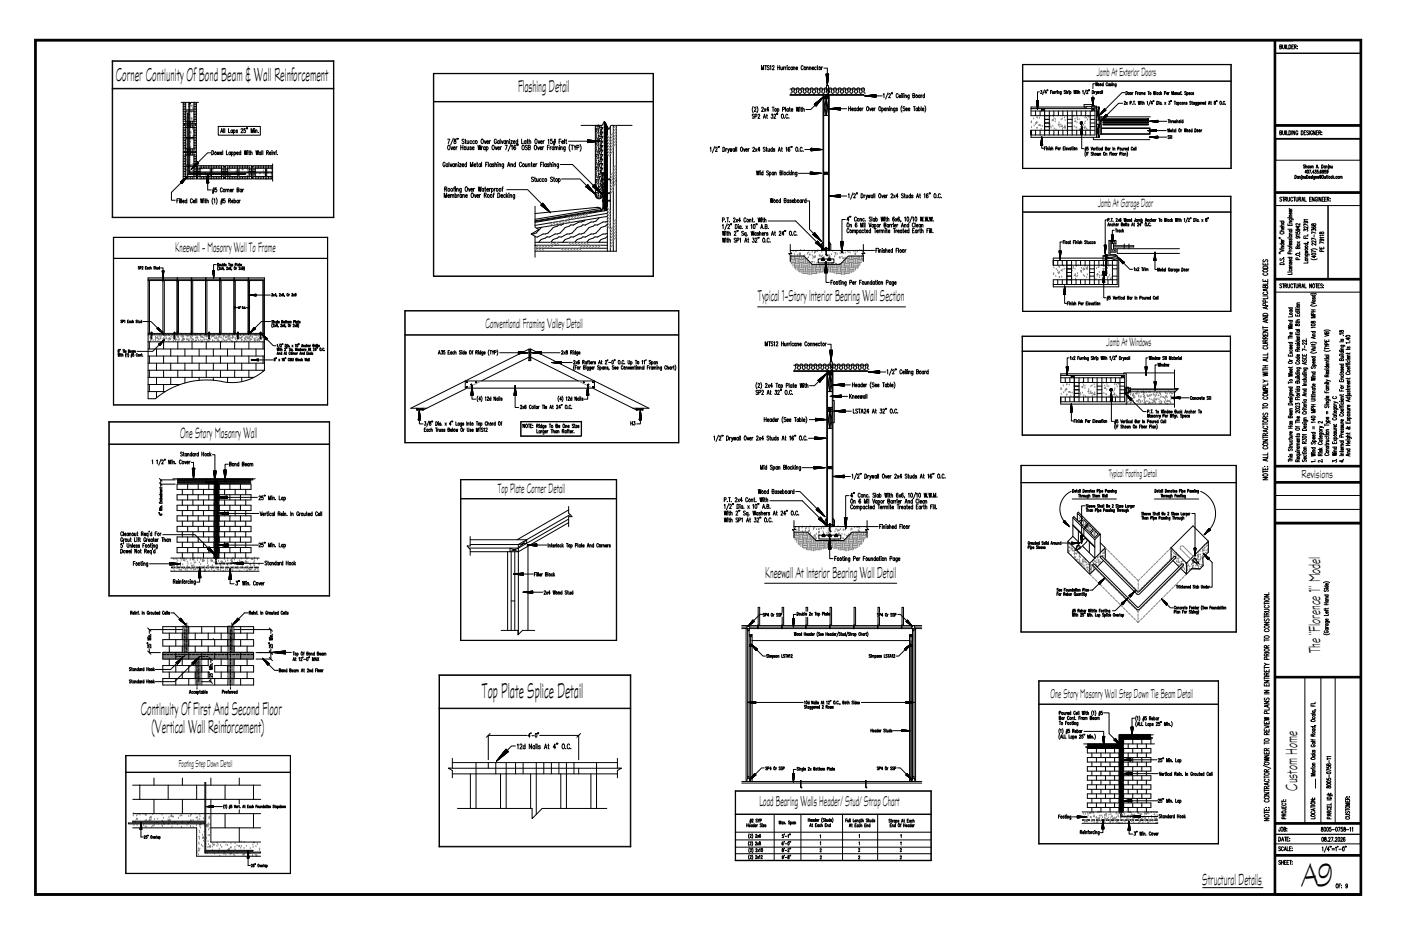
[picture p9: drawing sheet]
<svg xmlns="http://www.w3.org/2000/svg" width="914mm" height="610mm" viewBox="0 0 914 610" stroke-linecap="round" stroke-linejoin="round" font-family="sans-serif">
<defs><g id="words">
<text font-size="23" x="850" y="578">A9</text>
<text font-size="15.2" x="315" y="456">Top Plate Splice Detail</text>
<text font-size="13.3" x="76" y="53">Corner Contiunity Of Bond Beam &amp; Wall Reinforcement</text>
<g font-size="13.1">
<text x="92" y="467">Continuity Of First And Second Floor</text>
<text x="99" y="478">(Vertical Wall Reinforcement)</text>
</g>
<text font-size="12.1" x="338" y="60">Flashing Detail</text>
<g font-size="11.5">
<text x="862" y="426" transform="rotate(-90 862 426)">The &quot;Florence 1&quot; Model</text>
<text x="847" y="516" transform="rotate(-90 847 516)">Custom Home</text>
<text x="785" y="578">Structural Details</text>
</g>
<g font-size="11.3">
<text x="495" y="196">Typical 1-Story Interior Bearing Wall Section</text>
<text x="499" y="377">Kneewall At Interior Bearing Wall Detail</text>
</g>
<text font-size="10.7" x="118" y="286">One Story Masonry Wall</text>
<text font-size="10.1" x="496" y="526">Load Bearing Walls Header/ Stud/ Strap Chart</text>
<text font-size="9.8" x="114" y="164">Kneewall - Masonry Wall To Frame</text>
<g font-size="9.7">
<text x="317" y="214">Conventional Framing Valley Detail</text>
<text x="325" y="322">Top Plate Corner Detail</text>
</g>
<text font-size="9.2" x="686" y="455">One Story Masonry Wall Step Down Tie Beam Detail</text>
<g font-size="8.5">
<text x="716" y="50">Jamb At Exterior Doors</text>
<text x="717" y="135">Jamb At Garage Door</text>
<text x="722" y="226">Jamb At Windows</text>
</g>
<text font-size="8.2" x="850" y="312">Revisions</text>
<text font-size="7.8" x="724" y="312">Typical Footing Detail</text>
<text font-size="7.2" x="117" y="501">Footing Step Down Detail</text>
<text font-size="5.7" x="411" y="279">H3</text>
</g></defs>
<g fill="none" stroke="#000" stroke-width=".65">
<path d="M23 26h866v558h-866zM23 26h865v558h-865zM24 27h864v556h-864zM73 40h145v102h-145zM73 40h145M74 40v102M218 40v102M832 27v556M833 27v556M833 35h55M835 30h1v-1h-1v3h1v-2M837 29l1 3v-3"/>
<path d="M839 29v3M840 29v3h1M841 29a1.4 1.4 0 0 1 2 2 1.3 1.3 0 0 1-2 1zM843 30h1M844 29h-1v3h1M845 30h1v-1h-1v3M845 30l1 2M847 30h.1M847 32h.1M73 58h145M283 48h144v132h-144zM283 48h144"/>
<path d="M283 48v132M426 48v132M497 46v-3l1 3v-3v3M499 43h1M500 43v3M502 43a.6 .6 0 0 0-1 0 .6 .6 0 0 0 0 1h1a.7 .7 0 0 1 0 1 .7 .7 0 0 1-1 0M503 43v3M504 43a.6 .6 0 0 1 1 0 .6 .6 0 0 1 0 1l-1 2h1M508 43v3M508 44h1M509 43v3M510 44v1h1"/>
<path d="M511 44v2M512 44l-1 1M513 44v2M513 44v1M514 44v2M514 43h.1M515 44a.8 .8 0 0 0-1 1 .8 .8 0 0 0 1 0M516 58h48M517 44a.7 .7 0 0 0-1 1 .7 .7 0 0 0 1 0M517 44v2M518 44h1v2M518 44v2"/>
<path d="M520 45h1l-1-1a.7 .7 0 0 0-1 1 1 1 0 0 0 2 0M520 59a1.1 1.1 0 0 1 1-2 1 1 0 0 1 0 2M520 59a1.1 1.1 0 0 1-1 2 1.1 1.1 0 0 1-1-2 1 1 0 0 0 0-2 1.1 1.1 0 0 0-1 2v1l-1 1M522 59h-1a1.1 1.1 0 0 0 1 2 1.1 1.1 0 0 0 1-2 1.1 1.1 0 0 1 1-2 1.1 1.1 0 0 1 1 2h-1a1.1 1.1 0 0 0 1 2 1.1 1.1 0 0 0 1-2M524 43a.7 .7 0 0 0-1 0 .7 .7 0 0 0 0 1v1a.7 .7 0 0 0 0 1 .7 .7 0 0 0 1-1M526 44h1l1 2M526 44v2M528 44h1v2M528 44v2M530 45h1v-1a.8 .8 0 0 0-1 1 .8 .8 0 0 0 1 0M532 59a1.1 1.1 0 0 1 1-2 1.1 1.1 0 0 1 1 2M532 59a1.1 1.1 0 0 1-1 2 1.1 1.1 0 0 1-1-2h1a1.1 1.1 0 0 0-1-2 1.1 1.1 0 0 0-1 2 1.1 1.1 0 0 1-1 2 1.1 1.1 0 0 1-1-2h1a1.1 1.1 0 0 0-1-2 1.1 1.1 0 0 0-1 2"/>
<path d="M533 44a.7 .7 0 0 0-1 1 .7 .7 0 0 0 1 0M533 44h1M533 43l1 3M534 59h-1a1.1 1.1 0 0 0 1 2 1.1 1.1 0 0 0 1-2 1.1 1.1 0 0 1 1-2 1.1 1.1 0 0 1 1 2h-1a1.1 1.1 0 0 0 1 2 1.1 1.1 0 0 0 1-2M536 44v2M537 44l-1 1M538 44h2v4M539 48h2M539 48l1 8 1-8M539 48l2 2-2-1M539 49l2 1M539 49l2 2-2-2"/>
<path d="M539 48l2 2zM539 50l2 1zM539 50l2 1M539 50l1 1M539 56h2v4l-2-1zM539 51l1 1M539 52h1M540 52v1v-1M540 52v1M540 52v1zM540 48l1 1-1-1M540 53v1z"/>
<path d="M540 53v1M540 54h.1M540 54v1M540 55h.1M540 56h.1M540 48l1 1M540 52l-1-1 1 1M541 48v1M541 48h.1M541 50l-2-2 2 2M541 57v106l-3-1M546 59a1.1 1.1 0 0 0-1-2 1.1 1.1 0 0 0-1 2 1.1 1.1 0 0 1-1 2 1 1 0 0 1 0-2 1.1 1.1 0 0 0-1-2 1.1 1.1 0 0 0-1 2 1.1 1.1 0 0 1-1 2 1 1 0 0 1 0-2 1.1 1.1 0 0 0-1-2 1.1 1.1 0 0 0-1 2"/>
<path d="M546 59a1.1 1.1 0 0 0 1 2 1 1 0 0 0 0-2 1.1 1.1 0 0 1 1-2 1.1 1.1 0 0 1 1 2 1.1 1.1 0 0 0 1 2 1 1 0 0 0 0-2M551 59h-1a1.1 1.1 0 0 1 1-2 1.1 1.1 0 0 1 1 2M553 59a1 1 0 0 1 0 2 1.1 1.1 0 0 1-1-2M558 59a1.1 1.1 0 0 0-1-2 1.1 1.1 0 0 0-1 2h1a1.1 1.1 0 0 1-1 2 1.1 1.1 0 0 1-1-2 1.1 1.1 0 0 0-1-2 1.1 1.1 0 0 0-1 2h1M558 59a1.1 1.1 0 0 0 1 2 1.1 1.1 0 0 0 1-2h-1a1.1 1.1 0 0 1 1-2 1.1 1.1 0 0 1 1 2 1.1 1.1 0 0 0 1 2 1.1 1.1 0 0 0 1-2h-1a1.1 1.1 0 0 1 1-2 1.1 1.1 0 0 1 1 2v1l1 1M667 42h137v68h-137zM667 53h137M667 42h137M668 42v68M678 60h-1v6M679 59h1v1v1h-1M682 59l-2 3"/>
<path d="M684 59h-1M684 59h.1M687 59h-1v2M687 60v1h1M688 60v1M689 60h-1M689 60v1M690 60h-1M690 60v1M690 59h.1M691 60v1M693 60v2h-1"/>
<path d="M695 59h-1l1 2h-1M696 60h.1M696 59v2M697 60v1M697 60h.1M698 60v1M698 59h.1M698 60v2M701 59v2l1-2v2v-2M703 60v1M702 59h.1M703 60h.1"/>
<path d="M703 59l1 2M704 59v2M707 59v2M709 59l-1 3M709 60l1-1-1 2h1M711 59h.1M713 59l1 1-1 1zM714 60v1M715 55h-2v3M715 60h-1M715 54v2l1-2v2v-2M715 60l1 1v-1"/>
<path d="M716 60l1 1v-1v1v-1M719 60v1M719 59v2M720 59v2M720 55h-1l1 1M720 54v2M723 54h-1v1v1h1M724 55h-1l1 1M724 55v1M725 55v1M726 55v1M726 54h.1"/>
<path d="M726 55h1v1M728 55v2M728 55v1M735 60l1 1-1 1zM742 60h-1v2M749 60h1M750 60v2M754 60v2M758 60v2M771 60v2M803 42v68M118 67h6"/>
<path d="M120 67v14h8v-14M120 78h1M120 73h8M120 77h1M120 76h1M120 75h1M120 74h1M120 72h1M120 71h1M120 69h1M120 68h1M120 67h1"/>
<path d="M121 67v5h6v-5M121 73v8M122 74h1v39h37v1h-38zM123 67v45h1v-45M123 79v2M124 67v1l1-1h4M124 79v2M125 79v2M127 78h1M127 77h1M127 76h1M127 75h1"/>
<path d="M127 74h1M127 72h1M127 71h1M127 69h1M127 68h1M127 67h1M127 73v6h-7M128 79h-1v2M283 66h144M394 79v59M492 69l-1 2 1 3M492 75h-1l1 1a.7 .7 0 0 1 0 1 .7 .7 0 0 1-1 0"/>
<path d="M492 71v-1a.6 .6 0 0 1 1 0 .6 .6 0 0 1 0 1l-1 2h2M493 76h1v-1h-1v2M494 69l1 2-1 3M495 75h1l-1 2h1M497 71v-1a.6 .6 0 0 1 1 0 .6 .6 0 0 1 0 1l-1 2h1M498 77l1-2 1 2M499 76h.1M499 71l1 2M500 71l-1 2M500 75h1M501 75v2M502 72h-2l1-2v3"/>
<path d="M503 75h1v1a.8 .8 0 0 1 1 1 1 1 0 0 1-2 0M504 70h1M505 70v3M505 75a.6 .6 0 0 1 1 0 .6 .6 0 0 1 0 1l-1 1h1M507 74v1M507 71a.7 .7 0 0 1 1 1 .7 .7 0 0 1-1 0M507 71v3M508 74l-1 1M510 75a1.3 1.3 0 0 1 1 1 1.3 1.3 0 0 1-1 1zM511 71h1v-1h-1v3M512 77h.1M513 70v3"/>
<path d="M514 75a.7 .7 0 0 0-1 0 .7 .7 0 0 0 0 1 .7 .7 0 0 0 0 1 .7 .7 0 0 0 1 0M514 71a.7 .7 0 0 0-1 1 .7 .7 0 0 0 1 0M514 71v2M515 77h.1M515 71h1M515 70l1 3M516 62h22v101l3-1h-3M516 62h21v99M516 72h1v-1a.7 .7 0 0 0-1 1 .7 .7 0 0 0 1 0M520 70v3l1-3v3l1-3M522 71v2M522 70h.1"/>
<path d="M523 71h.1M523 70v3M524 71h1v2M524 70v3M531 68l2 1M531 68l6-5-4 6M531 68h.1M532 68h.1M532 68v1zM532 69l-3 2h-3M532 67v2zM532 67v2"/>
<path d="M533 67v2M533 69v-2v2M533 67v2zM533 67v1M534 66l-1 2v-2M534 66v2zM534 66v1M534 67v-1v1M535 66v1zM535 65v2zM535 65v1M535 66v-1v1"/>
<path d="M535 65v1zM535 65v1v-1M536 65v1zM536 65h.1M536 64v1M536 65v-1v1M536 64v1zM536 64h.1M537 64h.1M537 63v1M537 63h.1M538 64l1 11 2-11"/>
<path d="M538 63h3l-3 1h3zM538 62h3l-3 1h3zM539 64l-1 11h3l-2-11v11M541 62h23M541 71h.1M541 71h1M542 71h.1M542 71h1M543 71h.1M543 71h1M544 71h.1M544 71h-1h1"/>
<path d="M544 71h1M545 71h-1h1M545 71l1 1M545 70l2 2M546 70l1 2zM546 70l2 2M547 70l1 2M547 70l2 2M547 70l2 2zM547 72l-1-2 2 2M547 70l2 1zM548 70l1 1"/>
<path d="M548 70l1 1zM548 70l1 1-1-1M548 70h1M549 70h.1M549 70l-8 1 8 1M549 70v2M549 71h4M554 71h1M554 70v2M555 70v2M556 71h1a.7 .7 0 0 0-1 0 .7 .7 0 0 0 1 1M559 71h-1a.7 .7 0 0 0 1 1"/>
<path d="M559 70v2M560 71a.7 .7 0 0 0-1 0 .7 .7 0 0 0 1 1M560 70v2M561 71h1a.7 .7 0 0 0-1 0 .7 .7 0 0 0 1 1M563 70v2M563 70v1M564 62h-23v98M564 63h.1M565 63h.1M565 62v1M565 62h.1M566 63h.1"/>
<path d="M566 70a1.3 1.3 0 0 1 1 1 1.3 1.3 0 0 1-1 1zM566 63v-1l1 1M567 62v1zM567 62l1 1zM567 63v-1l1 1M568 70v2l1-2M568 62l1 1zM568 63v-1l1 1M569 62l1 1zM569 63l-1-1 1 1M569 71h1a.7 .7 0 0 0-1 0 .7 .7 0 0 0 1 1M569 62l1 1"/>
<path d="M569 63l-1-1 2 1M570 62l1 1M570 62l1 1zM570 62l2 1M571 62l1 1zM571 70v2M571 62l1 1-1-1M571 70v1M571 62h1M572 63l-2-1 2 1M572 62h-1l1 1h4M572 62l-8 1h8"/>
<path d="M572 62v1M574 70a1.3 1.3 0 0 1 1 1 1.3 1.3 0 0 1-1 1zM576 71a.7 .7 0 0 1 1 0 .7 .7 0 0 1-1 1M576 70v3M576 62l1-1v3M577 71h1a.7 .7 0 0 0-1 0 .7 .7 0 0 0 1 1M579 71h1v1M579 70v2M580 61l-2 4M580 62v-1a.6 .6 0 0 1 1 0 .6 .6 0 0 1 0 1l-1 2h1M581 70h.1M581 70v2"/>
<path d="M581 71h1v1M582 61h.1M583 61h-1M584 70v3h-1M584 71a.7 .7 0 0 0-1 0 .7 .7 0 0 0 1 1M586 71h-1l1 1h-1M586 62v-1a1.3 1.3 0 0 0-1 1 1.3 1.3 0 0 0 1 2v-1M587 63h1v-1a.7 .7 0 0 0-1 1 .7 .7 0 0 0 1 0M589 62v2M588 61h.1M589 69l-1 2 1 2M589 61v3"/>
<path d="M590 62v2M590 61h.1M591 70a.7 .7 0 0 0-1 0 .7 .7 0 0 0 0 1l1 1h-2M591 62l1 2M591 62v2M591 71h1a.7 .7 0 0 0-1 0 .7 .7 0 0 0 1 1M593 71h1a.7 .7 0 0 0-1 0 .7 .7 0 0 0 1 1M593 62v2v1M593 62a.7 .7 0 0 0-1 1 .7 .7 0 0 0 1 0M596 62h1v-1h-1v3h1v-2M596 70h1M597 70v2"/>
<path d="M599 71a.7 .7 0 0 0-1 0 .7 .7 0 0 0 1 1M599 70v2M599 71h1a.7 .7 0 0 1 1 0 1.1 1.1 0 0 1-2 1M600 62a.7 .7 0 0 0-1 1 .7 .7 0 0 0 1 0M600 62v2M601 62v2M601 70v2M602 62l-1 1M602 71h1a.7 .7 0 0 0-1 0 .7 .7 0 0 0 1 1M603 62a.7 .7 0 0 0-1 1 .7 .7 0 0 0 1 0M603 61v3M604 69v2v2"/>
<path d="M673 71h42M676 72v3M677 66h1l-1 5zM677 66l1 1-1-1M677 67l1 1zM677 66l1 1M677 66l1 1zM677 68v1v-1M677 68v1M677 69h.1M677 69v1M677 70h.1"/>
<path d="M677 71h.1M677 66h1M677 66h1h-1M678 66h.1M678 68l-1-1 1 1M678 66h-1l1 1M679 72v3M680 71v1l2-1v1zM682 72v16M682 75h33M682 78h3M683 60h-1l1-1v2"/>
<path d="M685 72v16M686 60h.1M688 72v3M691 72v3M693 60h-1v1h1M694 72v3M697 72v16M697 78h3M698 60h1v1h-1M700 72v16M703 72v3M704 60h1v1"/>
<path d="M705 80h.1M706 72v3M706 80h-1M706 80l-1 1M706 80l-1 1 1-1M709 72v3M709 70h-36v5h9v10h-9M709 70h3M712 72v16M712 78h3M712 68l4 1v1h-4M712 69l-4-1v2h1"/>
<path d="M712 70h1M713 64h1l-1 5zM713 64l1 1M713 64l1 1zM713 64l1 2-1-1M713 65l1 1M713 65l1 1zM713 66h1M713 66l1 1-1-1M713 66l1 1M713 66l1 1zM713 67h1z"/>
<path d="M713 67h1M713 67v1M713 68h.1M713 68v1M713 69h.1M713 63v1M713 64l1 1-1-1 1 1-1-1 1 1M713 64h1M714 68l-1-1v1M714 66l-1-1 1 1M714 65l-1-1 1 1M714 70h2v20h-43v-5v3h42v-17"/>
<path d="M715 71l-2 1v-1l2 1h-42M716 61l-1 1M716 79v3M717 70l-1 8h1v-8h-1l1 8v3l-1 9h1v-9h-1l1 9M717 75h.1M718 75h.1M718 74v1M718 79h.1M718 74v1zM719 79h.1M719 74h.1M719 60h-1v1h1"/>
<path d="M719 78v1M719 73v1M719 78h.1M719 73v1v-1M719 74v-1v1M720 78h.1M720 77v1M720 72v2v-1M720 77v1zM720 72v2M720 77h29l1 1h-30zM720 79h29h1h-30z"/>
<path d="M720 80h29h1h-30zM720 78v-1v1M720 73v-1v1M720 72v1zM720 77v1v-1M721 76v1zM721 71v2M721 71v2zM721 77v-1v1M721 76v1v-1M721 71l1 1-5 3zM721 71v1v-1"/>
<path d="M721 75v2M721 71v1zM722 75v1M722 72h.1M722 75v1zM722 75l1 1-5 3zM723 75v1M723 76h.1M733 67h-3l-8 8v1M734 67l1-1-1 2h1M734 60h-2l-11 11M735 67l1 1"/>
<path d="M736 67l-1 1M738 67v-1v2M739 60v2M739 68h.1M740 60l-1 1M740 66h1M740 66v2M741 68h.1M741 61h1M742 60v2M743 66v2l1-2v2v-2M743 60l-1 1"/>
<path d="M744 61v-1l-1 1 1 1v-1M744 60v2M745 61v1M745 60v2M745 67v1M745 66h.1M745 67h1M745 66l1 2M745 61h1v1M746 67h1v1M746 66v2M747 61v-1v1v1v-1"/>
<path d="M749 66v2M750 79h6v1zM750 79h.1M751 79h-1M751 79h.1M751 76h-32l-2 7h2v-7h-2l2 7M751 66l-1 3M752 79h-1M752 67h-1l1-1v2M752 79h.1M752 79h1zM753 79h-1"/>
<path d="M753 66h.1M753 79h.1M753 80l1-1zM753 61h1v-1h-1v2h1v-1M754 79l-1 1M754 79l-1 1 1-1M755 80l1-1zM755 79l-1 1v-1M755 66a1 1 0 0 1 1 1 1 1 0 0 1-1 1zM755 79l-1 1M755 79h1l-1 1zM755 79v1z"/>
<path d="M756 79l-2 1M756 79v1M756 79h6M756 80h.1M756 79l-1 1M756 67v1M756 66h.1M757 61v-1l-1 1 1 1v-1M758 67h-1v1h1M758 67v1M758 61v1M758 60v1"/>
<path d="M758 68h.1M760 61h1v-1h-1v2M760 67l1 1M761 67l-1 1M761 61h1v-1l-1 1 1 1v-1M762 78h1M763 60v2M763 66h1l-1 1 1 1h-1M763 78v2M763 60v1M764 79v1M764 78v2"/>
<path d="M764 66h.1M765 66h-1M765 62v-2v2l1-2v2M765 79v1M765 79h.1M766 79h1h-1v1h1M766 66h1M767 66v2M767 61v-1l-1 1 1 1v-1M767 60v2M768 79h-1l1 1h-1M768 61l1 1"/>
<path d="M768 60v2M768 79h1v1M768 78v2M768 67v1M769 67h1l-1 1M769 67v2M769 60v2l1-1M770 60v2M770 60h1M771 78v2M771 67h-1l1 1M771 62h.1"/>
<path d="M772 79h-1l1 1M772 78v2M773 67v1M774 60h-1l1 1v1l-1-1M775 61v-1v1v1v-1M775 60v2M775 67h-1l1 1h-1M776 61h1l-1-1v1v1l1-1M777 66v2h-1M778 67h.1M778 61l-1-1v1v1l1-1M778 66v2"/>
<path d="M779 61h-1h1h-1M780 67h-1v1h1M780 67v1M781 67v2h-1M781 67h-1v1h1M782 67v2M782 67h-1l1 1M783 67h1h-1v1h1M784 67v1M784 67h.1M785 67h1h-1v1h1M787 67h-1v1h1"/>
<path d="M787 66v2M789 68v-2l1 2M789 67h1M790 67h1M790 66l1 2M793 66v1v1l-1-1 1-1zM794 66h.1M798 68h.1M799 67v-1l-1 1 1 1M800 68h.1M120 82h8v17h-8zM120 100h8v17h-8z"/>
<path d="M120 91h8M120 90h1M120 96h1M120 95h1M120 94h1M120 93h1M120 92h1M120 89h1M120 87h1M120 86h1M120 85h1M120 84h1"/>
<path d="M120 81v1M120 99v1M121 100v1h-1M121 82v1h-1M121 83h6v7h-6zM121 91v8M123 82v1M123 97v2M123 100v1M124 82v1M124 97v2M124 100v1"/>
<path d="M125 82v1M125 97v2M125 100v1M127 90h1M127 96h1M127 95h1M127 94h1M127 93h1M127 92h1M127 89h1M127 87h1M127 86h1"/>
<path d="M127 85h1M127 84h1M127 100v1h1M127 82v1h1M127 91v6h-7M128 81v1M128 99v1M128 97h-1v2M137 100h-1l-7 6M138 98a1.4 1.4 0 0 1 2 2 1.3 1.3 0 0 1-2 1zM142 99v2l1-2v2v-2M142 83h28v5h-28z"/>
<path d="M144 100h1v-1a.7 .7 0 0 0-1 1 .7 .7 0 0 0 1 1M144 87l1-3v3M144 86h1M145 98v3M146 84v3M147 84v3M148 98v3h1M149 84v3h1M150 100v-1a.7 .7 0 0 0-1 1 .7 .7 0 0 0 1 1M150 99v2M151 100v-1a.7 .7 0 0 1 1 1 .7 .7 0 0 1-1 1M151 99v3"/>
<path d="M152 85a.7 .7 0 0 0-1 1 .7 .7 0 0 0 1 0M152 85v2M152 85h1a.7 .7 0 0 1 0 1 .7 .7 0 0 1-1 0M153 100v-1a.7 .7 0 0 1 1 1 .7 .7 0 0 1-1 1M153 99v3M154 100h2l-1-1a.7 .7 0 0 0-1 1 1.1 1.1 0 0 0 2 1M155 85h-1l1 1h-1M157 100v-1a.7 .7 0 0 0-1 1 .7 .7 0 0 0 1 1M157 98v3M157 85v-1a.6 .6 0 0 1 1 0 .6 .6 0 0 1 0 1l-1 2h2M159 98l1 3v-3l1 3v-3M160 84h-1v1a.7 .7 0 0 1 1 0 .7 .7 0 0 1 0 1 .7 .7 0 0 1-1 0"/>
<path d="M161 84h.1M162 84h-1M162 99v2M162 98h.1M162 99h1M163 98v3M164 100v-1l1 2M164 98v3M164 87v-3l1 3v-3v3M166 85v2M166 84h.1M167 85h1v2"/>
<path d="M167 85v2M167 98v3l1-3v3l1-3M169 86h.1M170 100v-1a.7 .7 0 0 0-1 1 .7 .7 0 0 0 1 1M170 99v2M171 98v3M172 98v3M174 100l1-1v-1h-1v3M175 100v1M176 100h1v-1a.7 .7 0 0 0-1 1 .7 .7 0 0 0 1 1M178 99v2M177 98h.1"/>
<path d="M178 100l1-1v2M180 99h1M181 98l-1 3M292 91h2l-1 3M293 95a1.4 1.4 0 0 1 1 1 1.4 1.4 0 0 1-1 2zM294 96l1 2v-2M296 97h1v-1a.8 .8 0 0 0-1 1 .8 .8 0 0 0 1 0M296 90l-2 5M296 91v1a1.1 1.1 0 0 1 2 1 1.1 1.1 0 0 1-2 1 1.8 1.8 0 0 1 2-3h-1zM298 96v2M298 96v1M298 90v1"/>
<path d="M299 90v1M301 95v3M301 96h1M302 95v3M303 91h-1l1 1a1 1 0 0 1 0 2 .7 .7 0 0 1-1-1M303 92h1M304 91v2v1M305 96v2l1-1M305 92v2l1-1M306 96v2M306 92v2M308 96h-1l1 1-1 1v-1"/>
<path d="M308 92a.8 .8 0 0 0-1 1 .8 .8 0 0 0 1 0M308 97h1v-1a.8 .8 0 0 0-1 1 .8 .8 0 0 0 1 0M310 92h-1a.8 .8 0 0 0-1 1 1 1 0 0 0 2 0M312 95v3l1-3v3l1-3M314 96v2M314 91h1a1.4 1.4 0 0 1 1 1 1.4 1.4 0 0 1-2 2v-1zM315 96l-1 1M316 92l1 2v-2M317 96h-1a.8 .8 0 0 0-1 1 1 1 0 0 0 2 0M317 96v2M317 96h1a.8 .8 0 0 1 1 1 1 1 0 0 1-2 0M317 96v3"/>
<path d="M318 93h1v-1a.8 .8 0 0 0-1 1 .8 .8 0 0 0 1 0M319 92v2M320 92l-1 1M321 95h1a1.4 1.4 0 0 1 1 1 1.4 1.4 0 0 1-2 2zM323 96l1 2v-2M324 91a.8 .8 0 0 0-1 0 .8 .8 0 0 0 0 1v1a.8 .8 0 0 0 0 1 .8 .8 0 0 0 1-1M325 97h1v-1a.8 .8 0 0 0-1 1 .8 .8 0 0 0 1 0M326 92a.8 .8 0 0 0-1 1 .8 .8 0 0 0 1 0M326 92v2M326 91v3M327 96v2M327 92l1 2v-2"/>
<path d="M327 96v1M330 95h1l-1 3M330 92a.8 .8 0 0 0-1 1 .8 .8 0 0 0 1 0M330 92v2M331 92h1v2M331 92v2M333 92v2M333 91h.1M333 92h1l-1 2h1M333 94l-1 5M334 95v3M335 93h1v-1a.8 .8 0 0 0-1 1 .8 .8 0 0 0 1 0"/>
<path d="M337 95h-1a1.5 1.5 0 0 0-1 1 1.5 1.5 0 0 0 1 2 .8 .8 0 0 0 1-1 .8 .8 0 0 0-1-1l-1 1M338 94l-1 1M338 92a.8 .8 0 0 0-1 1 .8 .8 0 0 0 1 0M338 91v3M338 94v1M340 91v3h2M341 95a1.4 1.4 0 0 1 1 1 1.4 1.4 0 0 1-1 2zM343 92a.8 .8 0 0 0-1 1 .8 .8 0 0 0 1 0M343 92v2M344 92h1M344 95a.7 .7 0 0 0-1 0 .7 .7 0 0 0 0 1h1a1 1 0 0 1 0 2 .7 .7 0 0 1-1-1M344 91v2l1 1"/>
<path d="M345 96h1v-1h-1v3l1-1v-1M345 92h1v2M345 91v3M349 95a1.4 1.4 0 0 1 1 1 1.4 1.4 0 0 1-1 2v-1zM349 91h1a1.4 1.4 0 0 1 1 1 1.4 1.4 0 0 1-2 2zM351 96v2l1-2M351 92l1 2v-2M352 97h2l-1-1a.8 .8 0 0 0-1 1 1 1 0 0 0 2 0M353 93h1v-1a.8 .8 0 0 0-1 1 .8 .8 0 0 0 1 0M354 96v2M355 92v2M355 96l-1 1"/>
<path d="M355 92v1M357 96h1M358 91v3M359 95h-2v3M359 96v2M360 96l-1 1M360 91h-1v1a.8 .8 0 0 1 1 0 .8 .8 0 0 1 0 1 .8 .8 0 0 1-1 0M361 93h2M361 92h2M361 96a.8 .8 0 0 0-1 1 .8 .8 0 0 0 1 0M361 96v2M362 91l-1 4"/>
<path d="M362 96h1v2M362 96v2M363 91l-1 4M363 96h1v2M365 92h1M365 96v2M365 95h.1M366 96h1v2M366 96v2M366 91h-1v3M367 93h1v-1a.8 .8 0 0 0-1 1 .8 .8 0 0 0 1 0M368 91v3"/>
<path d="M369 96v2l-1 1M369 96a.8 .8 0 0 0-1 1 .8 .8 0 0 0 1 0M369 92h1M369 91v2l1 1M371 92h12M372 94a4 4 0 0 0 0 5M373 95h1M374 95v3M375 95v1l1-1M375 96v2M377 96h1v-1h-1v3M379 94v2v3"/>
<path d="M379 82h14l1-3 3 5 2-2h14M383 93h1M383 92l2 1M383 91l8 1-8 1zM383 92l1 1-1-1M383 92l1 1M383 91l2 2-2-1M384 91l1 2-1-2M384 91l2 2-2-2M384 91l2 2M385 91l1 2M385 91l1 2-1-2"/>
<path d="M386 91l1 2M386 92l1 1-1-1M387 93l-2-2 2 2M387 92l1 1M387 92l1 1-1-1M388 92v1zM388 92l1 1M388 92h1M388 92h1zM389 82v45M389 93h.1M389 85h.1"/>
<path d="M389 94h.1M389 86h.1M389 92h.1M389 99h.1M389 91h.1M389 82h.1M389 92h1M389 96h.1M389 87h.1M389 98h.1M389 90h.1M389 84h.1"/>
<path d="M389 97h.1M389 88h.1M390 92h.1M390 94h.1M390 85h.1M390 100h.1M390 91h.1M390 83h.1M390 99h.1M390 95h.1M390 87h.1M390 93h.1"/>
<path d="M390 84h.1M391 92h.1M390 90h.1M390 82h.1M391 98h.1M391 90h.1M391 95h.1M391 86h.1M391 88h.1M391 96h.1M391 94h.1M391 85h.1"/>
<path d="M391 100h.1M391 91h.1M391 83h.1M391 87h.1M391 93h.1M391 84h.1M391 99h.1M391 97h.1M391 89h.1M392 98h.1M392 90h.1M392 82h.1"/>
<path d="M392 95h.1M392 86h.1M392 94h.1M392 96h.1M392 88h.1M392 87h.1M392 93l1-1zM392 84h1zM392 97h.1M392 100h.1M393 96h.1M393 88h.1"/>
<path d="M393 82l-1 1h1l-1 3h1l-1 3h1l-1 3h1l-1 3h1l-1 3h1l-1 3h1l-1 3h1l-1 3h1l-1 3h1l-1 3h2M393 98h.1M393 90h.1M393 89h.1M393 87h.1M394 89h.1M394 82h.1M394 92h.1M394 94h.1M394 96h.1M394 87h.1M394 91h.1"/>
<path d="M395 87h.1M395 81h.1M395 85h.1M395 83h.1M395 94h.1M395 99h.1M395 93h.1M395 91h.1M395 84h.1M395 90h.1M395 88h.1M395 98h.1"/>
<path d="M395 86h.1M395 92h.1M395 97h.1M395 95h.1M395 82h.1M395 89h.1M395 96h.1M395 80h.1M395 100h.1M395 81v56M396 97h.1M396 94h.1"/>
<path d="M396 82h.1M396 83h.1M396 91h.1M396 92h.1M396 81h.1M396 84h.1M396 85h.1M396 90h.1M396 99h.1M396 96h.1M396 88h.1M396 86h.1"/>
<path d="M396 95h.1M396 87h.1M396 89h.1M396 98h.1M396 93h.1M396 100h.1M396 83v81M398 83v81M400 82v82M402 82v82h-53M463 97l1-1v3M467 96l-2 4"/>
<path d="M467 97v-1l1 1-1 2h1M469 96h.1M472 96a1.4 1.4 0 0 1 1 1 1.4 1.4 0 0 1-1 2zM474 97v2M474 97v1M475 97l1 2v-2M476 99l-1 1M476 97l1 2v-2v2l1-2M479 97a.7 .7 0 0 0-1 1 .7 .7 0 0 0 1 0M479 97v2M480 96v3M481 96v3"/>
<path d="M484 96a1.3 1.3 0 0 1 1 1 1.3 1.3 0 0 1-1 2zM485 97l1 2v-2M487 98h1v-1a.7 .7 0 0 0-1 1 .7 .7 0 0 0 1 0M488 97v2M489 97l-1 1M491 97l1-1v1l-1 2h2M493 97l1 2M494 97l-1 2M496 98h-1l1-2v3M499 96h-1l1 2v1l-1-1M500 97h1M500 96l1 3"/>
<path d="M501 97v2l1-1M502 97v2M504 97a.7 .7 0 0 0-1 1 .7 .7 0 0 0 1 0M504 96v3M506 97h-1l1 1h-1M508 99l1-3v3M508 98h1M510 97h1M510 96l1 3M513 97v-1v3M515 96a1.4 1.4 0 0 0-1 1 1.4 1.4 0 0 0 1 2v-2l-1 1M516 96h.1"/>
<path d="M517 96h.1M520 96a1.4 1.4 0 0 1 1 1 1.4 1.4 0 0 1-1 2zM521 99h1M524 97a.7 .7 0 0 0-1-1 .7 .7 0 0 0-1 1l1 2 1-1M524 99h.1M525 98h4M529 97h1l-1 1M529 98l2-1zM529 97l8 1h-8M529 97v1M529 98l1-1-1 1M529 97h.1"/>
<path d="M530 98l1-1-2 1M530 97h-1M531 97l-2 1 2-1M531 98l1-1-2 1M531 97l-1 1M531 98l1-1-1 1zM532 98l1-1-2 1M532 97l-1 1M532 98l1-1v1M533 98v-1l-1 1zM533 97l-1 1M534 97l-1 1"/>
<path d="M534 97l-1 1 1-1M534 98v-1l-1 1M534 98l1-1-1 1M535 98v-1l-1 1M535 98v-1zM535 97v1M536 98h.1M536 97l-1 1M537 98h-1M537 98h.1M676 85v3M679 85v3"/>
<path d="M679 95h1l-1-1 1 1M679 94l1 1zM679 94l1 1M679 93l2 1M679 93l2 2M679 93l1 1M679 93l1 1-1-1M679 93l1 1zM680 92v1zM680 93h.1M680 92h.1M680 91v1z"/>
<path d="M680 91h.1M680 90v1M680 90v1zM680 90h.1M680 89v1M680 95v2h1M680 89h.1M680 89l1 6h-2zM680 92v1M680 93v-1v1M682 97h.1M682 85h33"/>
<path d="M682 80h3M682 83h3M683 96h-1v2M683 96v2M683 96h.1M683 97h1v1M685 96v2M685 96h.1M686 97h-1l1 1h-1M686 97h1v1M686 96v2M688 85v3"/>
<path d="M689 97h1v-1h-1v2M690 97h1v-1l-1 1 1 1M691 85v3M692 96v2M692 96v1M694 85v3M694 97h.1M695 96h-1v2h1M695 96v2M696 97h1l-1-1v2h1M697 80h3M697 83h3"/>
<path d="M697 96v2l1-2M699 97l-1-1v1v1h1M699 96v2M699 96h1M700 96v2M700 96h.1M702 97h1v1M702 96v2M703 85v3M705 87l1 1zM705 88h1M706 86l1 1"/>
<path d="M706 86l1 1zM706 86l1 2M706 85v1M706 85l1 1M706 85v1zM706 85v1v-2v1M706 85v3M706 84v1zM706 84h.1M706 83v1zM706 83v1M706 83h.1"/>
<path d="M706 82v1M706 82h.1M706 88v9h1M706 82l1 6h-2zM706 85v-1v1M707 80l-1 1M708 98h1M708 97h1M709 99l-1 1 1 2M709 85v3M709 96l-1 3M709 96v3"/>
<path d="M709 99v2M710 96l-1 1h1v1h-1M710 99v2M712 80h3M712 83h3M712 96l1 2v-2M713 100l-1-1 1 2h-1M713 97h1l-1 1h1M713 99v2M714 90v1h36M715 97v1M715 97h.1"/>
<path d="M716 97h.1M716 96v2M717 97v1M716 96h.1M718 97h-1v1h1M718 83h33v5h-33zM719 84h31v3h-31zM719 97h-1v1h1M719 97v1M720 96v2M720 81h29l1 1h-30zM721 97h1v-1h-1v2h1v-1"/>
<path d="M724 97h-1v1h1M724 97v1M725 97h-1M725 99h-1v2M726 99v2M726 96v2M727 97h1v1M727 97v1M730 97v-1v2M732 97v1h1M732 99v2M733 97v1"/>
<path d="M734 97v1M734 97h.1M734 97h1h-1l1 1M735 99l1 1-1 2M737 97h-1v1h1M737 96v2M739 96l-1 1 1 1M740 97h1h-1v1h1M741 96v2M742 96v2M749 85h6v1zM749 85h.1"/>
<path d="M750 85h-1M750 85h.1M750 90l6-1v1zM750 90h.1M751 89l-1 1M751 89h.1M751 85h-1M751 90h.1M751 85h.1M751 85h1zM752 90v-1v1M752 89l-1 1"/>
<path d="M752 89v1v-1M752 85v1M752 90l1-1zM752 86l1-1v1M753 90v-1zM753 85l-1 1M753 89l-1 1M753 90l1-1zM753 85h1l-1 1zM753 85l-1 1zM754 86l1-1zM754 85l-1 1z"/>
<path d="M754 89l-1 1M754 85l-1 1M754 89l-1 1 1-1M754 89v1M755 85l-2 1M755 85h6M755 86h.1M755 85l-1 1 1-1M755 89l-1 1M755 90h1h-1M756 89l-2 1M756 90h.1"/>
<path d="M756 89l-1 1 1-1M762 90h-6h-1M762 86v-2l1 2v-2v2M763 89h-1l1 1h-1M764 89h.1M764 89v1M764 85h1h-1v1h1M764 88v2M765 88v2M765 85h1M765 84l1 2M767 85h-1v1h1"/>
<path d="M767 85v1M767 84v2M771 85v1M771 85h.1M773 84v2l1-2v2v-2M778 85h-1l1 1M778 84v2M780 84l1 1-1 1zM784 85v1M784 85h.1M833 91h55v14h-55zM833 81h55"/>
<path d="M833 82h55M833 90h55M833 91h55M835 87l1-1v-1h-1v3h1v-1M837 85l1 3v-3M839 85v3M840 85v3h1M841 85a1.4 1.4 0 0 1 2 2 1.3 1.3 0 0 1-2 1zM843 85v3M845 85v3l-1-3v3M847 86a.7 .7 0 0 0-1-1 .7 .7 0 0 0 0 1v1a.7 .7 0 0 0 0 1 .7 .7 0 0 0 1-1M849 85a1.4 1.4 0 0 1 2 2 1.3 1.3 0 0 1-2 1z"/>
<path d="M851 87h1M852 85h-1v3h1M854 86a.7 .7 0 0 0-1-1 .6 .6 0 0 0 0 1l1 1a.7 .7 0 0 1 0 1 .7 .7 0 0 1-1 0M855 85v3M857 86a.7 .7 0 0 0-1-1 .7 .7 0 0 0-1 1v1a.7 .7 0 0 0 1 1 .7 .7 0 0 0 1-1h-1M858 85v3l-1-3v3M859 87h1M860 85h-1v3h1M861 87l1-1v-1h-1v3M861 87l1 1M863 86h.1M863 88h.1"/>
<path d="M118 119h2M118 119l5-4-4 5zM118 119h1M118 119h2h-2M118 119h1zM118 118h2M118 119l-6 7v5h2M118 118h2zM119 120h.1M119 118h1M119 118h1zM120 117h1h-2"/>
<path d="M120 115h7v-6h-6v8h-1M120 110h1M120 114h1M120 113h1M120 112h1M120 111h1M120 109h1M120 108h1M120 107h1M120 105h1M120 104h1M120 103h1"/>
<path d="M120 102h1M120 117h1M120 117h1zM120 118h-1M121 117h-1M121 116h.1M121 116h1M121 116h1h-1M121 101h6v7h-6zM121 116h1zM122 116h.1M122 115h.1"/>
<path d="M122 115v2M122 115h1M123 115h.1M123 115v2M124 115v2M125 111h.1M125 110h.1M125 110h1M125 115v2M126 110h.1M126 109h.1M126 109h1"/>
<path d="M126 109h1zM126 109h1h-1M126 108h1zM127 108h1M127 110h1M127 114h1M127 113h1M127 112h1M127 111h1M127 109h2M127 107h1M127 105h1"/>
<path d="M127 104h1M127 103h1M127 102h1M127 109h-1h1M127 108h1zM127 108h1h-1M127 107h2M127 107h2zM128 107h1M128 107h1zM128 108h-1h1M128 107h2"/>
<path d="M128 108h-1M128 106h2M128 106h1M128 115h-1v2M128 116h1M129 106h.1M129 106l-4 5 5-4M129 106l1 1M129 107h-2h2M129 108h17v9h-17zM129 115h2v2M129 114h2"/>
<path d="M129 113h2M129 112h2M129 111h2M131 108v7h6v-5h-8M132 108v2M132 115v2M133 108v2M133 115v2M134 108v2M134 115v2M135 119l1-1zM135 108v2"/>
<path d="M135 115v2M135 119l1-2zM135 118l1-1zM135 115h1l-1 1M136 119h.1M136 116h-1zM136 113h.1M136 119v5h2M136 113v6h-1zM136 114h.1M136 114h-1M136 113v1"/>
<path d="M136 114l-1 1 1-1M136 115h-1M136 115l-1 2M136 115l-1 1M136 116l-1 1M136 116l-1 2 1-1M136 117l-1 1M136 108v2M136 115v2M136 118l-1 1 1-1M136 118l-1 1M137 108v2"/>
<path d="M137 115v2M138 110h7v5h-7zM138 108v2M138 115v2M139 108v2M139 115v2M140 108v2M140 115v2M141 108v2M141 115v2M142 108v2M142 115v2"/>
<path d="M144 108v2M144 115v2M145 108v2h1M145 114h1M145 113h1M145 112h1M145 111h1M146 115h-1v2M146 109h1M146 116h1M147 115h2v2M147 114h2"/>
<path d="M147 113h2M147 112h2M147 111h2M147 108h17v9h-17zM149 108v7h6v-5h-8M150 108v2M150 115v2M151 108v2M151 115v2M152 108v2M152 115v2M153 108v2"/>
<path d="M153 115v2M154 108v2M154 115v2M155 108v2M155 115v2M156 110h7v5h-7zM156 108v2M156 115v2M157 108v2M157 115v2M158 108v2M158 115v2"/>
<path d="M159 108v2M159 115v2M160 108v2M160 115v2M162 108v2M162 115v2M163 114h1M163 113h1M163 112h1M163 111h1M163 108v2h1M164 115h-1v2"/>
<path d="M164 109h1M164 116h1M165 115h2v2M165 110h8M165 114h2M165 113h2M165 112h2M165 111h2M167 108v7h6M168 108v2M168 115v2M169 108v2"/>
<path d="M169 115v2M170 108v2M170 115v2M171 108v2M171 115v2M172 108v2M172 115v2M173 108v9M174 108v2M174 115v2M175 108v2M175 115v2"/>
<path d="M176 108v2M176 115v2M177 108v2M177 115v2M178 110h-4v5h4M178 108h-13v9h13M178 112h-55v1h54M178 107v6h-1l1 1v4M181 101h.1M291 107a.8 .8 0 0 0-1-1 .8 .8 0 0 0-1 1v1a.8 .8 0 0 0 1 1 .8 .8 0 0 0 1-1h-1M292 107a.8 .8 0 0 0-1 1 .8 .8 0 0 0 1 0M292 107v2"/>
<path d="M293 106v3M294 107v2l1-2M297 107h-1a.8 .8 0 0 0-1 1 1 1 0 0 0 2 0M297 107v2M297 107h1v2M299 107v2M299 106h.1M300 107h1l-1 2h1M302 108h1v-1a.8 .8 0 0 0-1 1 .8 .8 0 0 0 1 0M304 107a.8 .8 0 0 0-1 1 .8 .8 0 0 0 1 0M304 106v3M307 109v-3l1 3 1-3v3"/>
<path d="M309 108h2l-1-1a.8 .8 0 0 0-1 1 1 1 0 0 0 2 0M311 107h1M311 106l1 3M314 107h-1a.8 .8 0 0 0-1 1 1 1 0 0 0 2 0M314 107v2M314 106v3M317 107h1M318 106h-1v3M319 106v3M321 107a.8 .8 0 0 0-1 1 .8 .8 0 0 0 1 0M321 107v2M322 107h-1l1 1v1l-1-1"/>
<path d="M323 107h1v2M323 106v3M325 107v2M325 106h.1M326 107h1v2M326 107v2M329 107v2l-1 1M329 107a.8 .8 0 0 0-1 1 .8 .8 0 0 0 1 0M331 109l1-3 1 3M332 108h1M333 107h1v2M333 107v2"/>
<path d="M336 107a.8 .8 0 0 0-1 1 .8 .8 0 0 0 1 0M336 106v3M340 107a.8 .8 0 0 0-1-1 .8 .8 0 0 0 0 1v1a.8 .8 0 0 0 0 1 .8 .8 0 0 0 1-1M343 107v2l1-1M344 107v2M345 107h1v2M345 107v2M347 107h.1M347 106v2v1M348 108h1v-1a.8 .8 0 0 0-1 1 .8 .8 0 0 0 1 0M348 116a.7 .7 0 0 0-1 0 .7 .7 0 0 0 0 1h1a.7 .7 0 0 1 0 1 .7 .7 0 0 1-1 0M349 117h1"/>
<path d="M349 116l1 3M350 107v2M350 117v1h1M351 107l-1 1M351 117v2M353 107h1M353 117a.8 .8 0 0 0-1 1 .8 .8 0 0 0 1 0M354 106h-1v3M355 106v3M355 117a.8 .8 0 0 0-1 1 .8 .8 0 0 0 1 0M357 107h-1a.8 .8 0 0 0-1 1 1 1 0 0 0 2 0M357 107v2"/>
<path d="M358 107h-1l1 1v1l-1-1M359 107h1v2M359 106v3M361 116h-1a.7 .7 0 0 0-1 0 .7 .7 0 0 0 1 1 .7 .7 0 0 1 0 1 .7 .7 0 0 1-1 0M361 107v2M361 106h.1M361 117h1M362 116v2v1M362 107h1v2M362 107v2M364 117h1a.8 .8 0 0 1 1 1 1 1 0 0 1-2 0M364 117v2"/>
<path d="M365 107l-1 2v1M365 107h-1a.8 .8 0 0 0-1 1 1 1 0 0 0 2 0M366 107h8l13 14M366 117h13l4 4v1v-1M389 101h.1M389 109h.1M389 118h.1M389 103h.1M389 111h.1M389 119h.1M389 102h.1M389 110h.1"/>
<path d="M389 107h.1M389 116h.1M389 104h.1M389 112h.1M389 106h.1M389 115h.1M389 117h.1M389 105h.1M389 113h.1M390 102h.1M390 110h.1M390 119h.1"/>
<path d="M390 108h.1M390 116h.1M390 107h.1M390 104h.1M390 112h.1M390 101h.1M390 109h.1M390 118h.1M390 115h.1M391 106h.1M391 115h.1M391 103h.1"/>
<path d="M391 111h.1M391 120h.1M391 113h.1M391 105h.1M391 102h.1M391 110h.1M391 118h.1M391 108h.1M391 116h.1M391 104h.1M391 112h.1M391 101h.1"/>
<path d="M391 109h.1M391 117h.1M391 114h.1M392 107h.1M392 115h.1M392 111h.1M392 103h.1M392 119h.1M392 102h.1M392 110h.1M392 105h.1M392 113h.1"/>
<path d="M392 104h.1M392 112h.1M392 118l1-1zM392 106h.1M392 114h.1M392 101h1M392 109h.1M392 108h.1M392 116h.1M393 102h.1M393 111h.1M393 119h.1"/>
<path d="M393 104h.1M393 114h.1M393 115h.1M393 117h5h-5M393 117v1M393 113v23l-1 1M393 113v14a2 2 0 0 1-2 2 2 2 0 0 1-2-2M394 115h.1M393 113h.1M394 118h.1M394 114h.1M394 120h.1"/>
<path d="M394 116h.1M394 111h.1M394 108h.1M394 110h.1M394 109h.1M395 105h.1M395 106h.1M395 114h.1M395 109h.1M395 107h.1M395 110h.1M395 116h.1"/>
<path d="M395 104h.1M395 111h.1M395 108h.1M395 102h.1M395 112h.1M395 120h.1M395 113h.1M395 103h.1M395 118h.1M395 117h.1M395 115h.1M395 101h.1"/>
<path d="M395 119h.1M396 115h.1M396 108h.1M396 101h.1M396 114h.1M396 109h.1M396 113h.1M396 102h.1M396 116h.1M396 103h.1M396 111h.1M396 119h.1"/>
<path d="M396 112h.1M396 104h.1M396 110h.1M396 106h.1M396 107h.1M396 118h.1M396 117h.1M396 105h.1M396 120h.1M494 114v-3l1 3v-3v3M496 112v2M496 112h.1"/>
<path d="M498 113v-1a.7 .7 0 0 0-1 1 .7 .7 0 0 0 1 1M498 111v3M502 112a.7 .7 0 0 0-1 0 .7 .7 0 0 0 0 1 .7 .7 0 0 1 0 1 .7 .7 0 0 1-1 0M502 113v-1a.7 .7 0 0 1 1 1 .7 .7 0 0 1-1 1M502 112v3M505 113v-1a.7 .7 0 0 0-1 1 .7 .7 0 0 0 1 1M505 112v2M506 113l1-1v2M506 112v2M509 113h1v-1l-1-1v3h1v-1M511 111v3M515 113l-1-1a.7 .7 0 0 0-1 1 1.1 1.1 0 0 0 2 1"/>
<path d="M515 111v3M515 113l1 1M516 112l-1 2M517 112v2M517 112h.1M517 113l1-1v2M520 112v3h-1M520 113v-1a.7 .7 0 0 0-1 1 .7 .7 0 0 0 1 1M521 113h8M529 113l1-1-1 1M529 112h.1M529 112v1"/>
<path d="M529 113l1-1-1 2zM531 114l1-1-1 1M531 113l-1 1zM531 112l-2 2M531 112l-1 2M531 113l-1 1M531 113h1l-1 1zM532 113l-2 1M532 113h1l-1 1zM532 113l-1 1M533 114v-1zM533 113l-1 1"/>
<path d="M533 114l1-1-1 1M533 113h1h-1M534 113h.1M534 113h-1zM534 113h1h-1M535 113h-1M535 113h.1M536 113h.1M536 113l-7-1v2l2-2-2 2M538 112h3l-3 2h3zM667 110h137M710 100h.1"/>
<path d="M713 100h1v1M716 100v1l1-1v1v-1M718 100v1M722 100v1M724 100h1M729 100v1M731 100h1v-1h-1v2M734 100h-1v1h1M734 100v1M734 100h1v1M845 114a1.1 1.1 0 0 1 1 1 1.1 1.1 0 0 1-1 2zM847 115v1v1v-1"/>
<path d="M847 115v2M848 115h1v2M848 115v2M850 115l-1 2M850 114h.1M851 115v1h1M852 108h-1l1 1-1 1v-1M852 109l1-1v2M852 108v2M852 115v2M853 114a1.1 1.1 0 0 1 1 1 1.1 1.1 0 0 1-1 2zM853 112h-1v-1v2"/>
<path d="M853 111a1 1 0 0 1 1 1 1 1 0 0 1-1 1zM854 116h1v-1l-1 1v1l1-1M854 109v-1l-1 1 1 1v-1M854 108v2M855 111h1l-1 2M855 108v2v-2l1 2v-2M856 113h.1M856 115h-1l1 1h-1M856 109l1-1v2M856 108v2M857 114h.1M857 115v2"/>
<path d="M858 112h-1v-1v2M858 115v2h-1M858 115l-1 1 1 1v-1M858 111h1v1v1h-1M859 115v2M859 110l1-2v2M859 109h1M860 111v1a.6 .6 0 0 1 0 1h-1M861 115h-1l1 1h-1M861 109v1M861 113h.1M862 115h-1l1 1"/>
<path d="M862 115v1a.9 .9 0 0 0 0-1 .9 .9 0 0 0-1 0 .9 .9 0 0 0 0 1l1 1v-1M862 111v1v1v-1M863 108a1.1 1.1 0 0 1 1 1 1.1 1.1 0 0 1-1 1zM864 112h-1v-1h1v1v1h-1M864 115v1h1M865 109l-1-1v1v1l1-1M865 108v2M865 115v2M865 111v1a.7 .7 0 0 1-1 1M865 109l1-1v2M866 115h.1M866 114v3"/>
<path d="M867 114v3M867 112h-1v-1h1v1v1h-1M867 108h.1M867 108v2M869 108v2l1-1M870 108v2M870 114v3M870 116l1 1M871 115l-1 1M871 116h.1M873 115h-1v1v1l1-1M874 115h1v2"/>
<path d="M874 115v2M875 115h1v2M115 131h1M117 130h-2v2M117 131v1M117 130h.1M118 130v2M119 131h1a.7 .7 0 0 0-1 1 .7 .7 0 0 0 1 0M122 131a.7 .7 0 0 0-1 1 .7 .7 0 0 0 1 0M122 130v2M126 130a.7 .7 0 0 0-1 0 .7 .7 0 0 0-1 1 .7 .7 0 0 0 1 1 .7 .7 0 0 0 1 0M126 131h1a.7 .7 0 0 0-1 1 .7 .7 0 0 0 1 0"/>
<path d="M128 130v2M131 130v2l1-2v2l1-2M133 131v1M133 130h.1M134 131h.1M134 130v2M135 131h1v1M135 130v2M139 125h1M139 124h1M139 129l-1 2 1 2M139 123v3"/>
<path d="M140 130v2M140 123l-1 3M141 129l1 2-1 2M141 123h-1v1a.7 .7 0 0 1 1 0 .7 .7 0 0 1 0 1 .7 .7 0 0 1-1 0M144 132h1M144 131h1M145 130l-1 3M145 123a.7 .7 0 0 0-1 0 .7 .7 0 0 0 0 1 .7 .7 0 0 0 0 1 .7 .7 0 0 0 1 0M145 130v3M147 130h-1v1a.8 .8 0 0 1 1 0 .8 .8 0 0 1 0 1 .8 .8 0 0 1-1 0M147 124v1M148 124h-1"/>
<path d="M149 124l1 1M149 124v1M149 131h1v-1h-1v2M150 131v1M150 124h1a.7 .7 0 0 0-1 0 .7 .7 0 0 0 1 1M151 131h1a.7 .7 0 0 0-1 1 .7 .7 0 0 0 1 0M152 124v1M153 124h-1M153 131a.7 .7 0 0 1 1 1 .7 .7 0 0 1-1 0M153 130v2M155 124h1v-1h-1v2h1v-1M156 131h-1a.7 .7 0 0 0-1 1 1 1 0 0 0 2 0"/>
<path d="M156 131v1M157 131h-1M158 124a.7 .7 0 0 0-1 0 .7 .7 0 0 0 1 1M158 124v1M159 124h-1M290 129v-3l1 3 1-3v3M290 123h2l-1-1h-1v3M291 123l1 2M292 128h1v-1a.8 .8 0 0 0-1 1 .8 .8 0 0 0 1 0M294 128l1-1v2M294 127v2M295 128l1-1v2"/>
<path d="M296 123h1M297 122l-1 1v2M297 127a.8 .8 0 0 1 1 1 .8 .8 0 0 1-1 0M297 126v3M297 123v2M297 122h.1M298 124l1-1v2M298 123v2M299 127v2M300 127l-1 1M301 123v3h-1M301 123a.8 .8 0 0 0-1 1 .8 .8 0 0 0 1 1"/>
<path d="M301 127a.8 .8 0 0 0-1 1 .8 .8 0 0 0 1 0M301 127v2M302 128l1-1v2M302 127v2M304 128h1v-1a.8 .8 0 0 0-1 1 .8 .8 0 0 0 1 0M304 122a1.4 1.4 0 0 1 1 1 1.4 1.4 0 0 1-1 2zM306 123v2l1-2M307 124h1v-1a.8 .8 0 0 0-1 1 .8 .8 0 0 0 1 1M308 126a1.4 1.4 0 0 1 1 1 1.4 1.4 0 0 1-1 2zM309 123v2M310 127v2l1-2M310 123l-1 1"/>
<path d="M311 128h1v-1a.8 .8 0 0 0-1 1 .8 .8 0 0 0 1 0M312 122l1 3v-3l1 3v-3M313 127v2M314 127l-1 1M316 123a.8 .8 0 0 0-1 1 .8 .8 0 0 0 1 1M316 123v2M316 127h1v-1h-1v3M316 123h1M317 122v2v1M317 127v2M318 124h1v-1a.8 .8 0 0 0-1 1 .8 .8 0 0 0 1 1M319 123v2"/>
<path d="M320 123l-1 1M321 123a.8 .8 0 0 1 1 1 .8 .8 0 0 1-1 1M321 123v3M322 127h1M323 126l-1 1v2M323 123v2M323 123v1M325 126a1.5 1.5 0 0 1 1 1 1.5 1.5 0 0 1-1 2zM327 128h1v-1a.8 .8 0 0 0-1 1 .8 .8 0 0 0 1 0M328 123h.1M328 122v1v2M330 127a.8 .8 0 0 0-1 1 .8 .8 0 0 0 1 0"/>
<path d="M330 126v3M331 124h13l10 9M331 128l1 1M331 127l-1 1M332 127v2M332 126h.1M333 128l1-1v2M333 127v2M336 127v3h-1M336 127a.8 .8 0 0 0-1 1 .8 .8 0 0 0 1 0M349 135v13l3 2-5 3 2 1v14M353 134h.1"/>
<path d="M353 133v1M354 133v1zM354 133v2v-2M354 133v2M354 133l-1 1 6 5M355 135v-2v2M355 133v2M355 134v2M356 134v2M356 135v1M356 135v1v-1M356 135v2v-2"/>
<path d="M357 135v2v-1M357 136v1M357 136v1v-1M358 137h.1M358 137v1M358 138v-1v1M358 138h.1M359 138h.1M359 138v1M359 139h.1M382 122l2-1 5 6zM382 122h.1"/>
<path d="M383 121v1M383 121v2M384 121v2M384 121v2v-2M384 123v-1v2M385 122v2M385 122v2v-2M385 123v1zM385 123v1M386 123v1v-1M386 123v2v-2M386 123v2"/>
<path d="M386 124v1zM386 125v-1v1M387 124v1M387 125h.1M387 122h.1M387 121v1M387 125v1v-1M387 125v1M387 121v1v-1M388 125v1M388 121v1zM388 126h.1"/>
<path d="M388 121v2v-2M388 120l5 7-6-5M388 120v3M388 120l-1 2M388 126v1M388 121v2M388 127h.1M389 127a2.4 2.4 0 0 0 2 3 2.4 2.4 0 0 0 2-3M389 127h.1M389 126h.1M389 121v2M389 121v2v-1"/>
<path d="M389 124h.1M389 122v2v-2M389 121h.1M389 122v2M389 123h.1M389 128h.1M389 124v-2v2M389 122h.1M390 122v2zM390 135l2 1M390 127h.1M390 125h.1"/>
<path d="M390 124h.1M390 123v1zM390 123v1M390 135l-41 4M390 120h.1M390 128h.1M390 124v-1v2M390 126h.1M390 123v2zM390 124v1M391 123h.1M391 128h.1"/>
<path d="M391 124v1v-1M391 121h.1M391 127h.1M391 125h.1M391 129h.1M391 126h.1M391 124v1M391 124h.1M391 122h.1M392 125v1v-1M392 123h.1M392 128h.1"/>
<path d="M392 125v1M392 127h.1M392 121h.1M392 120h.1M392 129h.1M392 126h1zM392 136l-43 7M392 136v1M392 122h.1M392 126h.1M392 137l-43 7M392 125h.1"/>
<path d="M393 127h.1M393 121h.1M393 126h.1M393 126v1M393 122h.1M393 123h.1M393 126h5h-5M393 124h1v12l-1 1-44 8M393 130v1M393 131h5h-5M394 123h.1M394 121h.1"/>
<path d="M394 135h.1M394 129h.1M394 131h.1M394 137h.1M394 130h.1M394 122h.1M394 125h.1M395 123h.1M395 126h.1M395 129h.1M395 136h.1M395 137h.1"/>
<path d="M395 134h.1M395 124h.1M395 133h.1M395 131h.1M395 121h.1M395 122h.1M395 128h.1M395 127h.1M395 135h.1M395 132h.1M395 130h.1M395 125h.1"/>
<path d="M396 132h.1M396 123h.1M396 135h.1M396 134h.1M396 126h.1M396 133h.1M396 129h.1M396 131h.1M396 130h.1M396 136h.1M396 128h.1M396 137h.1"/>
<path d="M396 125h.1M396 127h.1M396 124h.1M396 121h.1M396 122h.1M396 137l-47 8M396 139l-47 8M503 130v2l1-2v2l1-2M509 131a.7 .7 0 0 0-1 0 .7 .7 0 0 0 1 1M509 130v2M512 131h1v-1h-1v2h1v-1M515 131a.7 .7 0 0 0-1 0 .7 .7 0 0 0 1 1"/>
<path d="M515 130v2M516 131v1h-1M517 131h1a.7 .7 0 0 0-1 0 .7 .7 0 0 0 1 1M519 131a.7 .7 0 0 1 1 0 .7 .7 0 0 1-1 1M519 130v2M523 131a.7 .7 0 0 0-1 0 .7 .7 0 0 0 1 1M523 130v2M524 130v2M525 130l-1 1M526 131a.7 .7 0 0 0-1 0 .7 .7 0 0 0 1 1M526 130v2M527 131h1v19l3 2h1h-1"/>
<path d="M541 128l8-1v2zM541 128h.1M541 128h1M542 128h.1M542 128h1M543 128h.1M543 128h1M543 128h1h-1M544 128h.1M544 128h1M545 128h-1h1M545 128h1"/>
<path d="M545 128l1 1M545 127l2 2M546 127l1 2zM546 127l2 2M547 127l1 2M547 127l2 2M547 127l2 2zM547 129l-1-2 2 2M547 127l2 1zM548 127l1 1M548 127l1 1zM548 127l1 1-1-1"/>
<path d="M548 127h1M549 128h4M554 127v-1v3M557 126l-2 4M557 127a.6 .6 0 0 1 1 0l-1 2h1M559 126v1M560 126l-1 1M562 126a1.4 1.4 0 0 1 1 2 1.4 1.4 0 0 1-1 1zM564 127v2M565 127l-1 1M565 127l1 2v-2M566 129l-1 1"/>
<path d="M567 127v2v-2l1 2v-2M570 128l-1-1a.7 .7 0 0 0 0 1 .7 .7 0 0 0 1 1M570 127v2M570 126v3M571 126v3M574 127v-1a1.3 1.3 0 0 1 1 2 1.3 1.3 0 0 1-1 1zM575 127l1 2 1-2M577 128h1v-1a.8 .8 0 0 0-1 1 .8 .8 0 0 0 1 1M579 127v2M579 127v1M582 127a.6 .6 0 0 1 1 0l-2 2h2M583 127l1 2"/>
<path d="M584 127l-1 2M586 128h-1l1-2v3M590 127a.7 .7 0 0 0-1-1 1 1 0 0 0 0 2 .7 .7 0 0 1 0 1 .7 .7 0 0 1-1 0M590 127h1M590 126l1 3M591 127l1 2M592 127v2M594 128v-1a.8 .8 0 0 0-1 1 .8 .8 0 0 0 1 1M594 126v3M596 128l-1-1 1 2h-1M598 129l1-3 1 3M598 128h1"/>
<path d="M600 127h1M600 126l1 3M603 127l1-1v3M606 127l-1-1a1.4 1.4 0 0 0-1 2 1.4 1.4 0 0 0 1 1 .8 .8 0 0 0 1-1 .8 .8 0 0 0-1 0M607 126l-1 1M607 126v1M610 127v-1a1.3 1.3 0 0 1 1 2 1.3 1.3 0 0 1-1 1zM612 129h.1M614 127a.7 .7 0 0 0-1-1 .7 .7 0 0 0-1 1v1a.7 .7 0 0 0 1 1 .7 .7 0 0 0 1-1M614 129h1M667 128h136M667 128h136v75h-136z"/>
<path d="M667 138h136M668 128v75M803 128v75M833 126h55M833 125h55M833 134h55M837 129a1 1 0 0 0-2 0 .7 .7 0 0 0 1 1 .7 .7 0 0 1 0 1 .7 .7 0 0 1-1 0M837 129h1M838 129v2M839 130h1v-1h-1v2M839 130l1 1M840 129l1 2h1v-2"/>
<path d="M841 136l1 1M841 137h2M843 139a.7 .7 0 0 1-1 1 .7 .7 0 0 1 0-1v1M843 137a.7 .7 0 0 1-1 1 .7 .7 0 0 1 0-1v1M844 129a.7 .7 0 0 0-1 0 .7 .7 0 0 0-1 1 .7 .7 0 0 0 1 1 .7 .7 0 0 0 1 0M844 129h1M845 129v2M846 129v2h1v-2M848 130h1v-1h-1v2M848 130l1 1M850 131v-2l1 2M850 130h1"/>
<path d="M852 129v2h1M855 130h.1M856 129h-1v2h1M858 129v2l-2-2v2M860 129a.7 .7 0 0 0-1 0 .7 .7 0 0 0-1 1 .7 .7 0 0 0 1 1 .7 .7 0 0 0 1-1h-1M860 129v2M862 129v2l-1-2v2M863 130h1M864 129h-1v2h1M865 130h.1M866 129h-1v2h1M866 130h1v-1h-1v2"/>
<path d="M867 134v48M867 130v1M868 130h.1M868 131h.1M73 142h145M74 155h140v109h-140zM74 155h140M74 155v109M349 158h47M353 156l-1 2M354 148h-1a6 6 0 0 1-6 5M361 156l-2 2"/>
<path d="M368 146l-7 2a7 7 0 0 1-7 5l-3 2h-2M369 156l-2 2M377 156l-2 2M382 144l-8 3h-1l-4 1a7 7 0 0 1-7 5l-3 2h-2l-4 1M385 156l-2 2M391 142l-2 2-3 1-4 2h-2l-3 1a7 7 0 0 1-7 5l-4 2h-1l-4 1M392 156l-1 2M396 141l-46 8M396 144l-2 1-4 2h-2l-3 1a6 6 0 0 1-7 5l-4 2h-1l-4 1M396 147l-4 1a7 7 0 0 1-6 5l-4 2h-2l-3 1M396 152l-2 1-4 2h-2l-3 1M396 155l-4 1"/>
<path d="M472 147v2M472 151v3v-3l1 3v-3M472 155v3v-3l1 3v-3M472 144l1-1v-1h-1v3M474 145h.1M474 151h.1M474 156h.1M474 152v2M474 156v2M474 142h2M474 152h1M474 156h1"/>
<path d="M475 146l-2 4M475 151v3M475 155v3M475 142v3M475 147a.6 .6 0 0 1 1 0 .6 .6 0 0 1 0 1l-1 1h1M476 152h1v2M476 157l1-1v2M476 151v3M476 155v3M476 145h.1M477 146v1M478 146l-1 1"/>
<path d="M479 143v-1l1 1-1 2h1M479 152l1-1-1 3h1M480 147a1.4 1.4 0 0 1 1 1 1.4 1.4 0 0 1-1 1zM480 156v-1l-1 1 1 1v1h-1M480 143l1 2M481 157h1v-1l-1-1v3M481 151h.1M481 143l-1 2M482 151h-1M482 147v2M482 147h.1M483 156v-1v3"/>
<path d="M483 144h-1l1-2v3M484 148h-1a.7 .7 0 0 0-1 0 1.1 1.1 0 0 0 2 1M484 147v2M484 149h.1M485 151h-1l1 2v1l-1-1M486 158l1-3 1 3M486 157h1M487 143a.7 .7 0 0 0-1-1 .7 .7 0 0 0 0 1v1a.7 .7 0 0 0 0 1 .7 .7 0 0 0 1-1M487 147l1 2M487 152a.7 .7 0 0 0-1 1 .7 .7 0 0 0 1 0M487 152v3M488 153v1"/>
<path d="M488 147l-1 2M488 156h1M488 155l1 3M489 144l1-1v2M489 143v2M490 147h1v2M490 151l1 3v-3l1 3v-3M491 143h.1M491 142l1 3M491 155h1v1a.8 .8 0 0 1 0 1 .8 .8 0 0 1-1 1M492 147a1.3 1.3 0 0 1 1 1 1.3 1.3 0 0 1-1 1zM492 145h.1"/>
<path d="M493 156a.6 .6 0 0 1 1 0l-1 2h1M493 152a.7 .7 0 0 0-1 1 .7 .7 0 0 0 1 0M493 152v2M494 146l-1 1M494 146v1M495 142v3l1-3v3l1-3M495 155v1M495 152h-1l1 2-1-1M496 152h1v2M496 151v3M496 149l1-2 1 2M497 148h1"/>
<path d="M497 143v2M497 142h.1M497 153h1v-1a.7 .7 0 0 0-1 1 .7 .7 0 0 0 1 0M498 143h.1M498 142v3M498 156v-1a1.4 1.4 0 0 1 1 2 1.4 1.4 0 0 1-1 1zM499 149h.1M499 144l1-1v2M499 142v3M499 152v2M499 148h1l1-1h-2v2h2l-1-1M500 152l-1 1"/>
<path d="M500 158h.1M501 152h-1l1 1h-1M501 144h18l14 14h1M501 149h.1M502 156a.7 .7 0 0 0-1-1 .7 .7 0 0 0 0 1v1a.7 .7 0 0 0 0 1 .7 .7 0 0 0 1-1M503 158h.1M503 154l1-3 1 3M504 153h1M505 152h1M506 151v3M509 152v-1h1l-2 3h2M512 153h-2l1-2v3"/>
<path d="M512 151h.1M513 151h.1M516 151a1.3 1.3 0 0 1 1 1 1.3 1.3 0 0 1-1 2zM516 160v4l1 1h-2l1 2v4M517 153v1M519 152a.7 .7 0 0 0 0-1 .7 .7 0 0 0-1 1v2l1-1M520 153v1M530 153l6 5M531 153h2h-3M531 153h2M531 153h1M531 154h2"/>
<path d="M531 152h1M532 154h1M532 152l-2 1M532 154h1zM532 154h2h-2M532 154h2M532 159l6 4M532 159h3h-2M533 158h1h-2M533 155h1h-1M533 153h-2M533 159h2h-2"/>
<path d="M533 158h1M533 153h-2h2M533 159h2zM533 155h1M533 159h2M533 155h1zM533 157l-1 2M534 159h1M534 156h1M534 160h1M534 155h-2h2M534 160h1z"/>
<path d="M534 160h2zM534 156h1zM534 158h-1h1M534 155h-1h2M535 156h.1M535 157h.1M535 157h1zM536 157h.1M536 160h-2h2M536 158h.1M541 158l1 1v4h-1zM549 158h1"/>
<path d="M549 158v7l1-7M549 158l1 2M549 159l1 1-1-1M549 159l1 1zM549 160l1 1-1-1M549 159l1 2zM549 158l1 1M549 158l1 1zM550 158h.1M550 160l-1-2 1 2M550 158h-1l1 1M552 143h-2v15"/>
<path d="M553 146a1.3 1.3 0 0 1 1 1 1.3 1.3 0 0 1-1 1zM554 150a.7 .7 0 0 0-1-1 .7 .7 0 0 0 0 1v1a.7 .7 0 0 0 0 1 .7 .7 0 0 0 1-1M554 143h-1l1-1v2M555 141v1M555 147h1v1M555 146v2M556 151l1-1v2M556 150v2M557 151l1-1v2M559 142a.7 .7 0 0 0-1 0 .7 .7 0 0 0 0 1 .7 .7 0 0 0 0 1 .7 .7 0 0 0 1 0M559 151v-1a.7 .7 0 0 1 1 1 .7 .7 0 0 1-1 1M559 150v3"/>
<path d="M559 146a1.4 1.4 0 0 0-1 1 1.4 1.4 0 0 0 1 1 .8 .8 0 0 0 0-1 .8 .8 0 0 0-1 0M561 143h1v1M561 143v1M562 148v-2v2l1-2v2M562 151v-1a.7 .7 0 0 0-1 1 .7 .7 0 0 0 1 1M562 150v2M563 160v4l2 1h-3l1 2v4M564 151l-1-1a.7 .7 0 0 0 0 1 .7 .7 0 0 0 1 1M564 146v2M564 146h.1M564 143a.7 .7 0 0 0-1 0 .7 .7 0 0 0 1 1M564 150h1"/>
<path d="M564 149l1 3M565 146v2M565 144h.1M565 151h2l-1-1a.7 .7 0 0 0-1 1 1.1 1.1 0 0 0 2 1M567 146l1 2 1-2M568 151v-1a.7 .7 0 0 0-1 1 .7 .7 0 0 0 1 1M568 149v3M569 142h-1h-1l2 2h-1h-1M569 142v2M570 147a.7 .7 0 0 0-1 0 .7 .7 0 0 0 1 1M570 146v2M571 147a.7 .7 0 0 1 1 0 .7 .7 0 0 1-1 1"/>
<path d="M571 146v3h1M571 143a.7 .7 0 0 0-1 0 .7 .7 0 0 0 1 1M571 143v1M571 149v3M572 143a.7 .7 0 0 1 1 0 .7 .7 0 0 1-1 1M572 142v2M572 151h1v-1a.7 .7 0 0 0-1 1 .7 .7 0 0 0 1 1M574 150v2M574 146v2M575 150l-1 1M575 146l-1 1M575 142v2l1-2v2l1-2"/>
<path d="M575 151l1-1v2M575 150v2M576 151l1-1v2M577 147h1v-1h-1v2h1v-1M577 143v1M577 142h.1M578 150v2M578 149h.1M578 143h1M578 142l1 2M578 150h1M579 149v3"/>
<path d="M579 143h1v1M579 142v2M580 151h1v-1a.7 .7 0 0 0-1 1 .7 .7 0 0 0 1 1M580 147a.7 .7 0 0 0-1 0 .7 .7 0 0 0 1 1M580 146v2M581 146v2M581 146v1M582 146v2M583 146l-1 1M583 146v2M583 149h1M583 146h.1"/>
<path d="M584 142h-1a1.4 1.4 0 0 0 0 1 1.4 1.4 0 0 0 1 1v-1h-1M584 147h1a.7 .7 0 0 0-1 0 .7 .7 0 0 0 1 1M584 149v3M584 143l1 1M585 150v2M585 146v2M585 150v1M585 143l-1 1M586 151h1v-1a.7 .7 0 0 0-1 1 .7 .7 0 0 0 1 1M586 146l-1 1M587 142a1.4 1.4 0 0 0-1 1 1.4 1.4 0 0 0 1 1v-1h-1M588 144v1"/>
<path d="M588 148l1-2 1 2M589 147h.1M589 151l-1-1a.7 .7 0 0 0 0 1 .7 .7 0 0 0 1 1M589 150v2M589 150h1M590 149v3M590 147h1v1M590 146v2M590 142h1v2M591 151h1l-1-1a.7 .7 0 0 0 0 1 .7 .7 0 0 0 1 1M592 142a1.4 1.4 0 0 1 1 1 1.4 1.4 0 0 1-1 1zM593 147a.7 .7 0 0 0-1 0 .7 .7 0 0 0 1 1"/>
<path d="M593 146v2M593 151v-1a.7 .7 0 0 0-1 1 .7 .7 0 0 0 1 1M593 149v3M595 141l-1 4M596 151h.1M596 142v2M597 146h-1a1.3 1.3 0 0 0-1 1 1.3 1.3 0 0 0 2 1M597 149h-1v3h1M597 146v2M597 142h1a1.4 1.4 0 0 1 0 1 1.4 1.4 0 0 1-1 1zM598 147h1a.7 .7 0 0 0-1 0 .7 .7 0 0 0 1 1M598 151v-1a.7 .7 0 0 0-1 1 .7 .7 0 0 0 1 1"/>
<path d="M598 150v2M599 150v2M600 150l-1 1M600 150h1M600 149l1 3M601 142v2l1-2v2l1-2M601 147a.7 .7 0 0 0-1 0 .7 .7 0 0 0 1 1M601 146v2M601 147h1v1M602 151v-1l1 2M602 149v3M603 144h.1"/>
<path d="M604 142v2l1-2v2l1-2M605 151h1M606 144h.1M606 149h-1v3M607 149h.1M607 150v2M607 144v-2l1 2v-2v2M607 149v3M608 149v3M609 152h.1M609 144h.1M693 158h-1v6"/>
<path d="M694 158h.1M695 157h-1v2M695 157v2M698 158h-1v1h1M698 158v1M698 158h1M698 157l1 2M701 158h.1M701 157v2M702 158v1M702 157h.1M702 158h1v1"/>
<path d="M704 157h.1M704 158v1M705 158h-1l1 1h-1M705 158h1v1M705 157v2M709 157h-1l1 2h-1M709 158h1M709 157l1 2M710 158v1h1M711 158v1M712 158v1M714 158h-1v1h1"/>
<path d="M723 144h-2v16M723 144h1v-1h-1v2M723 148l1-3v3M723 147h1M724 144h1M724 147l1-1v2M724 146v2M725 143h1M725 153h2l-1 6zM725 154l1 1zM726 154v1M726 155v1"/>
<path d="M726 143v2M726 153v2l-1-1M726 155v1zM726 156h.1M726 156v1zM726 153l1 1zM726 157h.1M726 157v1M726 158h.1M726 153l1 1M726 159h.1M726 153l1 1-1-1 1 1v-1"/>
<path d="M726 158v1M726 157v-1v1M726 144h.1M727 146h-1v1v1l1-1M727 147l1-1v2M727 145v3M727 150h-1v3M728 149h1M728 143h1l-1 2h1M728 149v2M729 150v1M730 146v2"/>
<path d="M730 143v2M730 150l-1 1M730 146v1M731 150h-1v1h1M731 150v1M732 143h-1v1h1v-1l-1 1M732 146h1l-1-1v3l1-1-1-1M732 150l-1 1h1M733 149v2M733 151h.1M733 150v1M734 143v2v-2l1 2v-2"/>
<path d="M734 159v3M735 145v3M735 146h1M735 145l1 3M737 146h-1l1 1h-1M737 159v3M739 148v-3l1 3M739 144l-1-1v1v1l1-1M739 143v2M739 147h.1M740 146h1M740 145l1 3"/>
<path d="M741 143v1h-1M742 144v-1l-1 1 1 1v-1M742 143v2M742 146l1-1v1l-1 2h1M743 144v-1l1 2M743 143v2M744 144v-1v2M745 147h-1v-2v3M745 144v-1l1 1-1 1v-1M745 143v2M745 145v1M746 145l-1 1"/>
<path d="M747 145l1-2 1 2M748 144h.1M749 144l1-1v2M749 147h.1M749 143v2M751 146l-1-1v1v1h1M751 144v-1l-1 1 1 1v-1M751 147h.1M751 144l1-1v2M751 143v2M754 143v2M755 143l-1 1"/>
<path d="M756 143h1M757 143v2M760 144l1-1h-1v2l1-1M762 143v2M764 144v-1l-1 1h1M765 143v2M765 144v1M765 143v1M767 143v2l1-2v2v-2M769 143h.1M769 143v2M769 143h1"/>
<path d="M769 143l1 2M770 144l1-1v2M770 143v2M773 143v2M775 142l-1 3M776 143l-1 2h1M777 142v1M779 143a1 1 0 0 1 1 1 1 1 0 0 1-1 1zM781 143v2M781 143h.1M782 144l-1-1v1v1l1-1M782 143v2"/>
<path d="M782 144h1M784 143l1 2M785 143l-1 2M787 143l1 1-1 1v-1l1-1zM788 142v1M789 142v1M835 156h1M835 155h1M835 151h3M835 148h3M835 144h3M835 159h3"/>
<path d="M836 151a.7 .7 0 0 0-1 1 .7 .7 0 0 0 1 1h1a.7 .7 0 0 0 1-1 .7 .7 0 0 0-1-1M836 145h2M836 156l1 1M836 157h2M837 159h-1a.7 .7 0 0 0 1 1 .7 .7 0 0 0 1-1M837 145h-1a.7 .7 0 0 0 1 1 .7 .7 0 0 0 1-1M838 157v1a.7 .7 0 0 1-1 0 .7 .7 0 0 1 0-1v1M838 148a.7 .7 0 0 1-1 1 .7 .7 0 0 1 0-1v1M838 150h-2l1 1M838 147h-2l1 1M841 146v1h2v-1M841 150h2"/>
<path d="M841 155h.1M841 142h.1M841 153h2M841 146h2M841 141h2M841 143h3v1M841 142h2M841 155h2M842 157v1l1-1v1M842 156v1l1-1v1M842 150a.7 .7 0 0 0 0 1 .7 .7 0 0 0 1-1M842 143a.7 .7 0 0 0 0 1 .7 .7 0 0 0 1-1"/>
<path d="M842 147h.1M843 159a.7 .7 0 0 1-1 1 .7 .7 0 0 1 0-1v1M843 152h-1v1M843 145h-1v1M843 141h-1M846 151v1h1a.7 .7 0 0 1 0-1 .7 .7 0 0 1 1 0 .7 .7 0 0 1 0 1M847 158l1 1M847 154v1a.7 .7 0 0 1 0 1 .7 .7 0 0 1-1-1 1.3 1.3 0 0 1 1-1 1.3 1.3 0 0 1 1 1M847 149v1a.7 .7 0 0 1 0 1 .7 .7 0 0 1-1-1h2v1M848 148v1l-2-1h2M848 153h-2v1M848 158l-1 1"/>
<path d="M848 146v1l-2-1v1M851 151v-1h1a.7 .7 0 0 1 1 0 .7 .7 0 0 1 0 1M851 159h3M851 155v1h3M852 144v1a.7 .7 0 0 1 0 1 .7 .7 0 0 1-1-1h2h1l-1 1M852 159a.7 .7 0 0 0 1 1 .7 .7 0 0 0 0-1M852 155v1M853 158h1M854 153v1h-3M854 147l-3-1v1M854 143h-3v1M854 148v1l-3-1v1h1"/>
<path d="M856 151v-1h1a.7 .7 0 0 1 1-1 1 1 0 0 1 0 2M856 146v1a.9 .9 0 0 0 1 0 .9 .9 0 0 0 1-1h1a.9 .9 0 0 1-1 1 .9 .9 0 0 1-1-1zM857 148h-1a1.3 1.3 0 0 0 1 1 1.3 1.3 0 0 0 2-1 .8 .8 0 0 0-1 0 .8 .8 0 0 0-1 1h1M858 153v2M859 159v1l-2-1-1 1h1M859 157v1l-2-1-1 1h1M859 156l-3-1v2M859 152l-3-1v1M861 152a.9 .9 0 0 0 1 0 .9 .9 0 0 0 1-1l1 1a.9 .9 0 0 1-1 1 .9 .9 0 0 1-1-1zM862 156h1a.7 .7 0 0 1-1 1 .7 .7 0 0 1 0-1h2v1M864 159l-3-1v1M864 155h-3h1"/>
<path d="M864 154h-3h1M74 169h140M91 174h-1l1 2-1-1M91 175h1v-1h-1v2M93 174v2M95 175h.1M96 174h-1v2h1M97 175h-1v1l1-1M97 175v1M98 175h-1v1l1-1M98 175h1v1M98 174v2"/>
<path d="M101 174h-1l1 1h-1M101 175h1M102 174v2M102 175v1l1-1M103 175v1M104 175h-1l1 1v-1M104 174v2M105 175h1v2M106 177v5l1-5M106 177h1M106 177h.1M106 179l1-1-1 1"/>
<path d="M106 180l1-1-1 1M106 180l1-1zM106 177h1l-1 1zM106 178h1l-1 1zM106 178h1h-1zM107 180h-1M107 179l-1 1M107 179h-1M107 177l-1 1 1-1M139 177v5l1-5M139 177h1M139 177h.1"/>
<path d="M139 180l1-1zM139 178h1l-1 1zM139 178h1h-1zM139 177h1l-1 1zM140 180h.1M140 179l-1 1M140 180h-1M140 179h-1M140 178l-1 1M140 177l-1 1M141 173h-2v4M142 172h1l-1 2z"/>
<path d="M142 174v1v2M143 175h1l-1 1h1M144 175l1 1M144 172v1h1M145 175l-1 1M145 172v2M145 173h1v1l-1-1M146 175h-1v-1v2M146 176h.1M147 172v2M147 173h1l-1-1v1h1M148 175h1l-1 1h1"/>
<path d="M149 175l1 1M149 172h1M150 172v2M150 175l-1 1M151 175l-1-1v1v1v-1M151 176h.1M151 173h1v1l-1-1M151 172v2M153 173h1v-1h-1v2M154 175v1M155 175h-1M155 172v2"/>
<path d="M156 173h-1v1l1-1M156 172v2M156 175h1l-1 1h1M156 172h1M156 172l1 2M157 173h1v-1l-1 1h1M157 175l1 1M158 175l-1 1M158 174l1 2-1-1 1-1zM159 174v3M349 160h47M349 162h47"/>
<path d="M349 160h.1M516 163h55M516 167h9l5 6h18l6-6h9M534 169h2v1h2v-1h2v1h2v-1h2v3h-10zM534 160h2M535 160h1M535 161h1zM535 161h1h-1M535 161h1M536 161h1M536 162h1zM537 162h.1"/>
<path d="M537 162v-4l-1 1v4h1v-1M537 162h1M537 163v-1v1M537 162v1M537 163h1M538 163h.1M538 178h2M538 178l1-7 1 7M538 178h.1M538 177l1 1v6h2M538 177l1 1M538 177l1 1z"/>
<path d="M538 176l2 1M539 175l1 2zM539 175l1 1zM539 162h1M539 178h-1h1M539 174l1 1M539 174l1 1zM539 173v1M539 173h.1M539 172v1zM539 172v1M539 171v1"/>
<path d="M539 171h.1M539 162h.1M539 172h.1M539 162v-1v5l1 1M539 162l1 4M539 174v-1l1 1M540 175l-1-1 1 1M540 167h.1M540 176l-1-1 1 1M540 166h.1M540 177l-1-1 1 1M540 166v1"/>
<path d="M540 178l-2-2 2 2M540 178l-2-1 2 1M549 160l1 2-1-1M549 160l1 1M549 161l1 1M549 161l1 1h-1M549 162l1 1zM549 162l1 1h-1M549 163h1M549 163v1M550 164h.1M549 164v1"/>
<path d="M550 165h-1M550 163h-1h1M572 163h.1M573 162h-1v3M573 163v2M573 162h.1M574 163h1v2M574 163v2M576 162h.1M576 163v2M578 163h-2l1 2-1-1M578 163h1v2"/>
<path d="M578 162v3M580 164h1v-1a.8 .8 0 0 0-1 1 .8 .8 0 0 0 1 1v-1M583 163h-1a.7 .7 0 0 0-1 1 1 1 0 0 0 2 0M583 162v3M585 163h1M586 162h-1v3M586 162v3M591 163v2M591 163v1M690 170v3M691 164l1 1M691 164h2l-1 5z"/>
<path d="M691 164l1 2M691 165l1 1-1-1M691 165l1 1M691 164l1 1zM691 165l1 1zM691 166h1M692 166v1v-1M692 164v1zM692 166v1zM692 167h.1M692 167v1M692 164v1"/>
<path d="M692 168h.1M692 169h.1M692 164h.1M692 168v-1v1M692 164h1M693 170v3M696 173h33M696 170v16M696 178h3M696 175h3M699 170v16M702 170v3"/>
<path d="M705 170v3M708 170v3M711 170v16M711 178h3M711 175h3M714 170v16M717 170v3M720 178v1M720 178h1M720 178h.1M720 167h9v3h-9zM720 167l9 3"/>
<path d="M720 179h.1M720 177l1 1-1-1M720 170v3M720 177l1 1M720 180h.1M720 179l1 1M720 179v1M720 179l1 5h-1zM720 179v-1v1M720 179v1l1-1M721 160h1l-1 6zM721 160l1 2-1-1"/>
<path d="M721 161l1 1zM721 161l1 1M721 179l-1 1M721 160l1 1zM721 162l1 1-1-1M721 179v1M721 163h1M721 163h1zM721 164h1M721 163l1 1M721 164h.1M721 160l1 1"/>
<path d="M721 167h.1M721 165h.1M721 167h2M721 166h.1M721 160h1M722 166v1M722 163h-1l1 1M722 166h.1M722 179l-1 1M722 160h.1M722 168h.1M722 169h.1"/>
<path d="M722 162l-1-1 1 1M722 167h.1M722 170h.1M722 169v1M722 168v1M722 167v1M722 170v9l-2 1h2v-10M722 174h.1M722 175v1M722 179v1M722 173h.1M722 170v1"/>
<path d="M722 171h.1M722 171v1M722 172h.1M722 172v1M722 173v1M722 174v1M722 175h.1M722 176h.1M722 176v1M722 177h.1M722 177v1M722 178h.1"/>
<path d="M722 178v1M722 179h.1M722 167v2M722 166l1 1M723 167h.1M723 167h-2M723 170v3M724 167v-10h4v2v-1h-3v6h3v-2v3h-3v1h3v1M725 162a.8 .8 0 0 0 1 1 .8 .8 0 0 0 1-1M726 170v16M726 175h3M727 162v-3a.8 .8 0 0 0-1-1 .8 .8 0 0 0-1 1v3"/>
<path d="M727 160h13v1h-13M729 170v16h-42M729 167l-9 3M729 168l5 3-1 1zM729 168h.1M729 168h1M730 168h.1M730 169h.1M730 169h1M730 168v19h-43v-4h9v-10h-9M730 168h-43v5v-3h42M730 169h1z"/>
<path d="M731 169h.1M731 169h1zM731 170h1zM731 170h1M731 170h2M732 170h1zM732 171h1M732 170h-1M732 171h2zM732 171h2M732 170h-1h1M732 172h1l4 4h2"/>
<path d="M732 170h-1h2M733 172h.1M740 175h1v2M741 175l1 2M742 175l-1 2M742 175h1l-1 2h1M745 175h1M746 175v2M747 175l-1 1M747 175h.1M747 175v2M748 176v-1l1 2"/>
<path d="M748 175v2M749 176v-1v2M753 170h.1M753 169l1 1M753 169h1M753 168h1M753 168l1 1M754 167v1zM754 167h.1M754 167v1M754 166v1M754 166h.1"/>
<path d="M754 170h-1h1M754 165h.1M754 170v6h1M754 164h.1M754 164v6h-1zM754 170l-1-1 1 1M754 169l-1-1 1 1M756 177v-2v2l1-2v2M757 176h1h-1l1 1M758 176h1M759 175v2M760 176h-1l1 1"/>
<path d="M760 176v1M761 175v2M764 175h-1v2l1-1h-1M765 176h-1v1h1M765 176v1M766 176h-1M767 176h-1l1 1M767 176v1M768 176v1v1M768 176v1M769 176h1h-1v1h1M770 162h-41v3h41"/>
<path d="M771 175l1 1v1h-1zM775 176v1M776 176h-1M824 172v1h3v-1M824 176h1a1.5 1.5 0 0 1 1 0 1.5 1.5 0 0 1 1 1 1.5 1.5 0 0 1-2 1 1.5 1.5 0 0 1-1-2zM824 174a1.8 1.8 0 0 1 2 0 1.8 1.8 0 0 1 1 1h-3zM825 169a1.1 1.1 0 0 0-1 2 1.1 1.1 0 0 0 2-1 .8 .8 0 0 1 1 0 .8 .8 0 0 1 0 1M825 178a.9 .9 0 0 0-1 1 1.1 1.1 0 0 0 2 1 .9 .9 0 0 0 1-1 .9 .9 0 0 0 0-1M826 172v1M835 165l1 1M835 165h1M835 163h.1"/>
<path d="M835 163l3 1h-3M835 172h1a1.4 1.4 0 0 1 1-1 1.4 1.4 0 0 1 1 2h-3zM836 169v1l1-1a.7 .7 0 0 1 1 0 .7 .7 0 0 1 0 1M836 162h2M838 171h.1M838 168h.1M838 161h-2l1 1M841 160l2 1M841 168h2M841 178h.1M841 163l1 1M841 174h2"/>
<path d="M841 164h2M841 178h2M841 160v1M842 176a.7 .7 0 0 0 0 1 .7 .7 0 0 0 1-1M842 171v1l1-1v1M842 168a.7 .7 0 0 0 0 1 .7 .7 0 0 0 1-1M842 166v-1h-1v1h2M843 174a.7 .7 0 0 1-1 1 .7 .7 0 0 1 0-1v1M843 170a.7 .7 0 0 1-1 1 .7 .7 0 0 1 0-1v1M843 173h-1v1M843 178v1h-2M846 166v-1a1.3 1.3 0 0 1 2 0 1.3 1.3 0 0 1 0 1v1a1.3 1.3 0 0 1-1 0 1.3 1.3 0 0 1-1-1z"/>
<path d="M847 161h1v1h-2v-1h1v1M847 169v-1h-1v1h2M848 165h.1M848 167v1M852 169h2M852 166h2v1M852 164h2h-2l2 1h-2M852 166a.7 .7 0 0 0 1 1 .7 .7 0 0 0 0-1M854 171v1h-3M854 168h-2v1M856 169l1 1 3-1M856 163l1-1 3 1"/>
<path d="M856 166a1.3 1.3 0 0 1 2-1 1.3 1.3 0 0 1 1 1 1.3 1.3 0 0 1-2 1 1.3 1.3 0 0 1-1-1zM858 167v1l-2-1h3M859 164h-3v1M861 161v1h3v-1M863 162h.1M863 164v-1h-2v1h3M97 181h76v61a33 33 0 0 1-32 6 51 51 0 0 0-40 12h-4zM97 182h9M97 183h76M97 183v35M106 181h.1M106 183l1-2-1 3"/>
<path d="M106 183v35M107 181h-1M107 180l-1 1M107 182h9M107 183v35M116 183v-2v3M116 183v35M116 182h9M117 183v35M125 183v-2v3M125 183v35M125 182h9"/>
<path d="M126 183v35M134 183v-2v3M134 183v35M134 182h9M135 183v35M139 181h.1M140 181h-1M140 180l-1 1M143 183l1-2-1 3M143 183v35M144 182h9M144 183v35"/>
<path d="M153 183v-2v37M153 182h9M153 200v1h2M154 183v35M162 183v-2v3M162 183v35M162 182h11M162 193l5-1v1zM162 200v1h-2M162 193h.1M163 193h.1M163 183v35"/>
<path d="M163 193h1M163 192l1 1M164 192l1 1-1-1v1M164 192l1 1zM165 192v1M165 192v1zM165 192v1v-1M165 192l1 1zM165 192l1 1M166 192v1zM166 192l1 1M167 192v1"/>
<path d="M167 192h.1M167 193h9M172 183v35M177 192h1l-1 1h1M178 192l1 1M179 192l-1 1M180 193h-1l1-2v2M181 193v1M182 192h1l-1 1h1M183 192l1 1M184 192l-1 1M185 192h-1l1 1v-1l-1 1"/>
<path d="M186 193v1M189 192v1M190 192h1l-1 1h1M192 192v1M193 192v1h-1l1-1zM283 180h144M542 184h1M544 183h-2v3M547 184h1M548 183v3M549 184v2M549 183h.1"/>
<path d="M549 184h1v2M552 184v2h-1M552 184a.7 .7 0 0 0-1 1 .7 .7 0 0 0 1 0M555 184h1v-1h-1v3M557 185h1l-1-1a.7 .7 0 0 0-1 1 1 1 0 0 0 2 0M558 184v2M559 184l-1 1M561 184h1M562 183h-1v3M564 184l1 2v-1M565 184v2M566 184h1v2"/>
<path d="M566 184v2M569 184a.7 .7 0 0 0-1 1 .7 .7 0 0 0 1 0M569 183v3M571 184h-1a.7 .7 0 0 0 0 1 .7 .7 0 0 0 1 0M571 184v2M571 184h1M572 183v3M573 183h.1M573 184v2M575 184h1v2M575 184v2M578 184h2v-1h-2v3"/>
<path d="M581 184a.7 .7 0 0 0-1 1 .7 .7 0 0 0 1 0M581 184v2M583 184v2h-1M583 184a.7 .7 0 0 0-1 1 .7 .7 0 0 0 1 0M584 185h1v-1a.7 .7 0 0 0-1 1 .7 .7 0 0 0 1 0M690 183v3M693 183v3M694 191l1 1M694 192h.1M694 191l1 1zM694 190l1 1M694 190l1 1z"/>
<path d="M695 190h-1M695 189v1zM695 189h.1M695 189v-1v1M695 188v1M695 188v1zM695 188h.1M695 187h.1M695 187v5h-1zM695 192h-1h1v6h1M695 190v-1v1M695 192l-1-1 1 1-1-1 1 1-1-1 1 1"/>
<path d="M696 183h33M696 180h3M697 198h.1M698 197h-1v2M698 198v1M698 197h.1M698 198h1v1M700 198v1M700 197h.1M701 198h-1l1 1h-1M701 198h1v1M701 197v2"/>
<path d="M702 183v3M704 198h1v-1h-1v2M705 183v3M705 198h1h-1l1 1M707 198v1M707 198h.1M708 183v3M709 198h.1M710 197h-1v2h1M710 197v2M711 198h1h-1v1h1M711 180h3"/>
<path d="M712 198v1l1-1M714 198h-1v1h1M714 198v1M714 198h1M715 197v2M715 197h.1M715 198v1M717 198h1v1M717 198v1M717 183v3M720 184h.1M720 183l1 1"/>
<path d="M720 184h1M720 183l1 1zM720 181l1 1zM720 181l1 2M720 181l1 1M720 181h1M720 181h1zM720 183v3M720 184v10h2M721 180v1M721 183l-1-1 1 1M723 195h.1"/>
<path d="M723 194h1M723 193v3M723 183v3M725 193h-1v1a.7 .7 0 0 1 1 1 .6 .6 0 0 1-1 0M726 180h3M726 193l1 2 1-2M728 195h1l-1-1v1h1M729 194v1M730 194l-1 1M730 194h.1M730 193l1 2M731 194v1"/>
<path d="M731 193h.1M732 194l-1 1h1M734 194h-1v1h1M734 194v1M734 193v2M736 194h1v-1h-1v2h1l-1-1M738 194l-1 1h1M738 194v1M739 194v1M741 193v2M741 194h1v1M741 194v1"/>
<path d="M744 194h1v-1h-1v2M747 194v1M748 194v1M749 195h1v-1l-1 1h1M751 194h-1v1h1M751 193v2M754 194l-1-1v1v1h1M754 195h1v-1l-1 1h1M755 193v2M756 193v2M824 182v2h3v-2M824 193h3"/>
<path d="M825 191h-1a1.5 1.5 0 0 0 2 1 1.5 1.5 0 0 0 1-1M826 187v-1l1 1v1h-3l1-2h1v2M826 183v1M826 199v-1h-2v1h3M826 197v-1h-2v1h3M826 189v1M827 194v1h-3M827 184v2h-3M827 188l-3 1 3 1M833 183h55M833 182h55M833 191h55"/>
<path d="M837 186a1.1 1.1 0 0 0-2-1 .7 .7 0 0 0 1 1v1a.7 .7 0 0 1 0 1 .7 .7 0 0 1-1 0M837 185h1M838 185v3M839 186h1v-1h-1v3M839 186l1 2M840 185l1 3h1v-3M844 186a.7 .7 0 0 0-1-1 .7 .7 0 0 0-1 1v1a.7 .7 0 0 0 1 1 .7 .7 0 0 0 1-1M844 185h1M845 185v3M846 185v3h1v-3M846 199h2M848 186h1v-1h-1v3"/>
<path d="M848 198h-1v1M848 186l1 2M850 188v-3l1 3M850 187h1M852 185v3h1M855 199l2 1 2-1M855 192l2-1 2 1M856 197l2 1-2 1M856 193h2M856 185v3l-1-3v3M857 196h1M857 196a.7 .7 0 0 0 1 1 .7 .7 0 0 0 0-1"/>
<path d="M857 194v1l1-1v1M857 193a.7 .7 0 0 0 1 1 .7 .7 0 0 0 0-1M857 185a1.3 1.3 0 0 1 1 2 1.3 1.3 0 0 1-1 1zM859 185h1M859 185v3M860 186h1M861 185h-1v3h1M863 186a.7 .7 0 0 0-1-1 .6 .6 0 0 0 0 1l1 1a.7 .7 0 0 1 0 1 .7 .7 0 0 1-1 0M864 186h.1M864 188h.1M80 209h-1l1 1h-1M80 210h1v-1h-1v2"/>
<path d="M81 209v2M83 210h1M84 209h-1v2h1M85 210h-1h1M85 210v1M86 210h-1h1M86 210h1v1M86 209v2M89 209v1M90 210h.1M90 209v2M91 210v1v-1"/>
<path d="M91 210v1M92 210v1v-1M92 209v2M93 210h6l4 4v1M97 218h76M98 218h1zM99 218h.1M99 217v4zM99 217h.1M103 214v1M103 214v1v-1M103 214v1z"/>
<path d="M103 214l3 3-4-2zM104 214v1M104 214v1zM104 215h.1M104 216v-1v1M104 215v1zM104 215v1M105 215v1zM105 216h.1M105 216v1M106 217h.1M106 216l1 2h-1"/>
<path d="M113 218h1zM113 218h1M114 217v4zM114 217h.1M116 216v2M125 216v2M134 216v2M136 218h1zM136 218h1M136 217l1 4zM136 217h1M143 216l1 2h-1"/>
<path d="M153 216v2M154 200l-1 1M155 218h1zM155 218h1M155 217v4zM155 217h.1M155 200l1 1M156 200v1M157 200h.1M159 201h.1M160 201h-1h1M160 201h.1"/>
<path d="M162 216v2M163 200l-1 1M163 217h.1M164 217h.1M164 216v1M164 216v1zM164 216h.1M165 216h.1M165 215v1zM165 215v1M165 216v-1v1M165 215h.1"/>
<path d="M166 214v1zM166 214v1M166 214l1 1-4 2zM166 215v-1v1M167 214v1M170 218h1zM170 218h.1M170 217v4zM170 217h.1M171 218l3 3v1zM171 218h.1M171 219h.1"/>
<path d="M171 219h1M172 219h.1M172 220h1M172 220h1zM173 220h-1h1M177 210h-6l-5 4M178 211v3M178 209h-1l1 2h-1M178 212h1l-1 1h1M179 210v1M178 209h.1M179 210h1v1"/>
<path d="M179 212l1 1M180 212l-1 1M181 210v1h-1M181 210h-1v1h1M181 213h-1l1-1v1M181 209v2M182 213l-1 1M182 210v1M183 212h1l-1 1h1M184 210l1-1h-1v2h1l-1-1M184 212l1 1M185 212l-1 1"/>
<path d="M186 212a.9 .9 0 0 0-1 0 .9 .9 0 0 0 1 1v-1l-1 1M186 210h.1M186 209l1 2M187 213l-1 1M187 210h.1M187 209v2M189 210v1M189 212v1M189 210h1v1M190 212l-1 1M191 212h1l-1 1h1M192 210v-1v2"/>
<path d="M192 212l1 1M193 209v2M193 212l-1 1M194 212v1h-1l1-1zM194 210h-1l1 1M194 210v1M194 210h1M195 211v3M195 209v2M195 210h1l-1 1h1M264 203h179v86h-179zM264 219h179"/>
<path d="M264 218h179M264 203h179M264 203v86M443 203v86M494 200h97M667 220h136M667 219h136v65h-136zM667 219v65M803 219v65M824 213v2M824 214h3M824 217v2h3v-2"/>
<path d="M824 215h3l-3 2h3M824 207h3l-3 1h3M824 205a1.8 1.8 0 0 1 2 0 1.8 1.8 0 0 1 1 1h-3zM826 218v1M826 200v1M826 209v1M827 220h-1M827 209l-3 1 3 1M827 200l-3 1 3 1M841 213h2l-2 1h2l-2 1M841 201h2M841 220v1"/>
<path d="M841 209h2M841 220h2M841 213h.1M842 212h1M842 203h1M842 209a.7 .7 0 0 0 1 1 .7 .7 0 0 0 0-1M842 203a.7 .7 0 0 0 1 1 .7 .7 0 0 0 0-1M842 201a.7 .7 0 0 0 1 1 .7 .7 0 0 0 0-1M843 217a.7 .7 0 0 1 0 1 .7 .7 0 0 1-1-1h1v1M843 206v1h-2M843 219h-1v1M843 211h-1v1"/>
<path d="M846 217h.1M846 201h.1M846 204h2M846 205v1h2v-1M846 210h2M846 215h2M846 203h.1M846 212a.8 .8 0 0 0 1 0h1a.9 .9 0 0 1-1 1 .9 .9 0 0 1-1-1zM846 203h2M846 202h.1M846 210v1M846 218v1"/>
<path d="M846 217h2M846 216h2M846 201h2M847 216a.7 .7 0 0 0 0 1 .7 .7 0 0 0 1-1M847 204a.7 .7 0 0 0 0 1 .7 .7 0 0 0 1-1M847 206h.1M848 219h-1v1M848 209h-1v1M848 218h-2M848 210l-2 1M848 202h-2M856 216h2"/>
<path d="M856 202h2M856 203h2M856 212a1.3 1.3 0 0 1 1-1 1.3 1.3 0 0 1 1 1 1.3 1.3 0 0 1-1 1 1.3 1.3 0 0 1-1-1zM856 210a.9 .9 0 0 0 1 1 .9 .9 0 0 0 0-1h1a.9 .9 0 0 1-1 1 .9 .9 0 0 1 0-1zM857 219h1M857 216v1a.7 .7 0 0 0 1 0 .7 .7 0 0 0 0-1M857 202v1M857 205v-1h-1v1h2M858 220v1M858 218h-1v1M858 214h-2M858 220h-2l2 1"/>
<path d="M858 206h-2l2 1h-2h2M864 216l2-1 2 1M865 218l2 1-2 1M866 217h1v1h-2v-1h1v1M874 216a.9 .9 0 0 0 1 1 .9 .9 0 0 0 1-1h1a.9 .9 0 0 1-1 1 .9 .9 0 0 1-1-1zM877 219h.1M877 218h-3h1M879 219a1.3 1.3 0 0 1 1 0 1.3 1.3 0 0 1 1 1 1.3 1.3 0 0 1-1 0 1.3 1.3 0 0 1-1-1zM77 231v2l1-2v2v-2M77 228l1 1v1l-1-1 1-1zM78 228h.1M78 231v2"/>
<path d="M78 231h.1M79 228h-1M79 231h.1M79 231v2M80 232v-1v2M80 231v2M80 228h1M81 228v2M81 229v1M81 228h.1M82 229v1M82 230v3"/>
<path d="M83 231v2M84 230v3M84 229l1-1h-1v2h1l-1-1M85 229h1h-1v1h1M86 232h.1M86 231v2M87 229h-1v1h1M87 229v1M87 229h1v1M87 231v1v-1v1M88 229v1M90 231h-1v1h1"/>
<path d="M91 232l1-1v2M91 231v2M92 231h1M92 231l1 2M93 232h.1M97 237h76M97 232h76M97 228h76M97 223h76M97 223v5M97 232v5M102 228v4"/>
<path d="M102 237v5M104 225l3-3-3 3M104 225h.1M104 225h1M104 225h1zM104 224h1h-1M104 224h1M105 224h1M105 225h-1h1h-1l-4 4h-11M105 225h-1h1M105 224h1h-1M105 223h1"/>
<path d="M105 223h1zM105 224h-1M106 223h.1M106 222h1M107 222h.1M107 223v5M107 232v5M111 228v4M111 237v5M116 223v5M116 232v5M121 228v4"/>
<path d="M121 237v5M125 223v5M125 232v5M130 228v4M130 237v5M135 223v5M135 232v5M139 228v4M139 237v5M144 223v5M144 232v5M149 228v4"/>
<path d="M149 237v5M153 223v5M153 232v5M158 228v4M158 237v5M162 223v5M162 232v5M164 235h.1M165 235h.1M165 235h1M166 235h.1M166 235h1"/>
<path d="M166 235h1zM166 235h2M167 235h1M167 228v4M167 237v5M168 234l1 1M168 234l1 1zM168 235h-1h2M169 234h.1M169 234l-5 1h5M169 234v1M169 235l-1-1 1 1h9"/>
<path d="M172 223v5M172 232v5M173 220h1M173 221h1zM173 221h1M173 221h1h-1M174 222h.1M174 220h-1M174 221h-1h1l4 5h2M174 221h-1M179 234l1 1-1 1v-1l1-1zM180 234h.1"/>
<path d="M181 225v1M181 227v2v-2l1 2v-2M181 231v-1l1 1M181 231h1M182 234l1 2M182 231l1-1v1M182 230v1M182 227h.1M182 228v1M183 234l-1 2M183 228h.1M183 224l-1 3"/>
<path d="M183 227v2M183 225h1l-1 1h1M183 228h1v1M184 231h-1h1M184 230v1M184 234v2M184 224v1M185 224v1M185 231l1-1v1M186 231h.1M186 234h-1v1h1h-1M186 228v1"/>
<path d="M186 225h1v1h-1zM186 234h.1M187 234h-1M187 230h.1M187 230v1M187 227h.1M187 225h.1M187 225v1M189 225l-1 1h1M189 225v1M189 226h.1M189 234h-1v2l1-1"/>
<path d="M189 236v-2l1 2v-2v2M189 230v1M190 227h-1l1 2h-1M191 225v1M191 228h-1v1h1M191 228v2M191 234v2l1-2M191 230v1M191 229h.1M192 231v-1v1M192 230v1M193 225v1"/>
<path d="M193 227v2v-2l1 2v-2M193 231v-1v1M193 235l1-1h-1v2l1-1M194 230v1M194 234v2M195 228h-1v1h1M195 228v1M195 224v1M196 231v-1l1 1M196 231h.1M196 228h-1l1 1h-1M196 228h1v1"/>
<path d="M196 227v2M197 235h-1v1l1-1M197 226v-1l1 1M197 234v2M197 231v-1l1 1M197 226h.1M197 230v1M197 235l1 1M197 228h1h-1l1 1M197 234v1M198 226l1-1v1M198 225v1"/>
<path d="M198 228v1M199 231h-1h1M199 230v1M199 228h-1M199 234v2l1-2v2v-2M200 228h-1l1 1h-1M200 225l-1 1h1M200 226l1-1v1M200 225v1M200 231h1M201 230h-1v1h1M201 235h-1l1 1v-1"/>
<path d="M201 234v2M201 229l1-2v2M201 231l1-1v1M201 230v1M201 228h1M202 234v2M202 225v1M202 228h1M203 227v2M203 225l-1 1M203 231h-1h1M203 230v1"/>
<path d="M204 231v-1v1M204 225h1h-1v1h1v-1M204 228l1-1-1 2h1M206 228v-1v2M207 225v1M207 227h.1M207 225h.1M208 225v1M210 229h.1M211 228v-1v1v1v-1M212 229h.1M286 231l1-2v2"/>
<path d="M286 230h1M288 229h1l-1 1h1a.7 .7 0 0 1 0 1 .7 .7 0 0 1-1 0M290 229v1a.7 .7 0 0 1 0 1 .7 .7 0 0 1-1 0M292 230h1M293 229h-1v2h1M295 230a.6 .6 0 0 0-1 0 .7 .7 0 0 0 1 1M295 230v1M296 230a.6 .6 0 0 0-1 0 .7 .7 0 0 0 1 1M297 230h1v1M297 229v2M301 229h-1l1 1a.6 .6 0 0 1 0 1 .6 .6 0 0 1-1 0M301 230v1"/>
<path d="M301 229h.1M303 230a.6 .6 0 0 0-1 0 .7 .7 0 0 0 1 1M303 229v2M303 230h1a.6 .6 0 0 0-1 0 .7 .7 0 0 0 1 1M308 230h1M309 229l-1 2M311 230l1-1h-1v2M311 230l1 1M312 230v1M312 229h.1M314 230a.6 .6 0 0 0-1 0 .7 .7 0 0 0 1 1M314 229v2"/>
<path d="M315 230v2h-1M315 230a.6 .6 0 0 0-1 0 .7 .7 0 0 0 1 1M316 230h1a.6 .6 0 0 0-1 0 .7 .7 0 0 0 1 1M319 228v2v2M320 229h1M320 229v2M321 229l1 1v-1M322 230v1M323 230h1v-1h-1v2M324 228l1 2-1 2M326 230h12M338 230h7l-7 1z"/>
<path d="M338 230h.1M339 230h-1M339 230l-1 1 2-1-2 1 2-1M339 231l1-1-1 1M339 230h1l-1 1zM340 230l-1 1zM340 230l-1 1 1-1M340 230l-1 1M340 230h1l-1 1zM341 230l-1 1M341 230l-1 1zM341 230v1"/>
<path d="M342 230l-1 1M342 231v-1zM342 231l1-1zM342 230v1zM343 230l-1 1 1-1M344 230h-1M344 230h.1M345 230h-1M345 230h.1M345 235v-7l-77 38h11M345 228h1l-1 7h1zM345 233l-31 16"/>
<path d="M346 235v-7l78 38h-11M346 233l31 16M347 230h.1M348 230h.1M348 230h1M349 230h.1M349 230v1M349 230l1 1M349 230l1 1zM350 230v1M350 230l1 1-1-1M350 230l1 1"/>
<path d="M351 230l1 1M351 231l-1-1 2 1M351 230l1 1-1-1 1 1M351 230l2 1M352 230l1 1-1-1M352 230l1 1M353 230h.1M353 230h-1l1 1M353 230h-6l6 1M353 230v1M353 230h13M360 237l7-1v1z"/>
<path d="M360 237h.1M360 237h1M361 237h.1M361 237h1M362 236v1zM363 236v1l-1-1M363 236v1M363 236l1 1M364 236v1M364 236l1 1zM364 237l-1-1 1 1M365 236l1 1z"/>
<path d="M365 236l1 1M365 236l1 1-1-1M365 236l2 1M365 237l-1-1 2 1M366 236l1 1-2-1M366 236l1 1M366 237l-1-1 1 1M366 236h1M367 229l-1 2h2M367 237h6M368 230l1 1M369 230l-1 1"/>
<path d="M369 229l1 1a.7 .7 0 0 1 1 1 1 1 0 0 1-2 0l1-1v-1zM372 230h1v-1h-1v2M373 230l1 1M374 229h.1M374 230v1M374 236l1-1v1l-1 2h1M375 238l-1 2 1 2M375 240h1M376 230h-1a.7 .7 0 0 0 1 1M376 229v2M376 236l1 2M376 239h-1v2"/>
<path d="M377 236l-1 2M377 230v2h-1M377 230a.6 .6 0 0 0-1 0 .7 .7 0 0 0 1 1M378 230h1h-1a.7 .7 0 0 0 1 1M378 236v-1a1.1 1.1 0 0 0-1 1 1.1 1.1 0 0 0 1 1v-1l-1 1M378 239v2M379 239l-1 1M380 236h1v-1h-1v3M381 240h1v-1h-1v2h1v-1M381 236v2M383 239v2M382 239h.1"/>
<path d="M383 236a.7 .7 0 0 0-1 1 .6 .6 0 0 0 1 0M383 236v2M383 236h1M384 235v3M384 239v3h-1M384 240a.6 .6 0 0 0-1 0 .7 .7 0 0 0 1 1M384 236h1M385 235v3M385 237h1v-1a.7 .7 0 0 0-1 1 .6 .6 0 0 0 1 0M385 239v3M385 240a.6 .6 0 0 0 0 1M387 236v2"/>
<path d="M387 239v2M387 236v1M388 239l-1 1M389 236h-1l1 1h-1M391 238v-3l1 3M391 237h1M391 239h-1l1 2h-1M392 240a.6 .6 0 0 1 0 1M392 239v3M392 236h1M393 235v3M394 240l-1-1v1v1h1"/>
<path d="M394 239v2M395 240v1M395 239v2M395 236v-1a.7 .7 0 0 1 1 1l-1 2h1M397 235h.1M397 240h-1l1 1h-1M397 237h2M399 235a1.1 1.1 0 0 1 1 1 1.1 1.1 0 0 1-1 1zM401 239h-1l1 1-1 1M401 235h.1M405 237h.1M407 239a.6 .6 0 0 0-1 0 .7 .7 0 0 0-1 1 .7 .7 0 0 0 1 1 .7 .7 0 0 0 1-1"/>
<path d="M407 236a.7 .7 0 0 0-1-1 .6 .6 0 0 0 0 1v1a.6 .6 0 0 0 0 1 .7 .7 0 0 0 1-1M408 237h.1M409 240v1M409 239v2M410 235v3l1-1v-2M410 239l1 2v-2M412 236a.7 .7 0 0 1 1 1 .6 .6 0 0 1-1 0M412 236v2M413 240h1v1M413 239v2M414 239h1M414 239l1 2"/>
<path d="M415 235h1M415 235v3M415 239v2M415 239h.1M417 240h1v1M417 239v2M419 236v-1v3M420 240a.6 .6 0 0 0-1 0 .7 .7 0 0 0 1 1M420 239v2M420 236l1-1v3M422 235h-1M422 240h1"/>
<path d="M424 239h-2v2M424 239v2M425 239l-1 1M425 236h-1a.7 .7 0 0 1 1 1 .6 .6 0 0 1-1 0M425 236h1v1v1l-1-1M425 236v2M426 240l-1-1v1v1h1M426 239v2M426 240h1v1M427 240h1v1M428 236a.7 .7 0 0 0-1 1 .6 .6 0 0 0 1 0M428 236v2"/>
<path d="M428 236h1v2M429 239h.1M429 239v2M429 240h1v1M432 239v3h-1M432 240a.6 .6 0 0 0-1 0 .7 .7 0 0 0 1 1M435 239a.6 .6 0 0 0-1 0 .6 .6 0 0 0 0 1 .6 .6 0 0 0 0 1 .7 .7 0 0 0 1-1M435 240h1v1M435 239v2M438 240a.6 .6 0 0 0-1 0 .7 .7 0 0 0 1 1M438 239v2M439 239l-1 1"/>
<path d="M439 239h1M440 239v2M441 238v2v2M499 226v-3l1 3 1-3v3M502 223h1M502 223v3M504 223a.7 .7 0 0 0-1 0 .7 .7 0 0 0 1 1 1 1 0 0 1 0 2 .7 .7 0 0 1-1-1M505 224l1-1v3M507 224v-1a.6 .6 0 0 1 1 0 .6 .6 0 0 1 0 1l-2 2h2M510 223v3M510 224h1M511 223v3"/>
<path d="M512 224v2l1-1M513 224v2M514 224v2M514 224v1M515 224v2M516 224l-1 1M516 223h.1M516 224v2M518 224a.7 .7 0 0 0-1 1 .7 .7 0 0 0 1 0M518 238h48M519 239v1l-1 1M519 239a1 1 0 0 1 1-1 1 1 0 0 1 1 1"/>
<path d="M520 224h-1a.7 .7 0 0 0-1 1 1 1 0 0 0 2 0M520 224v2M520 224h1v2M522 225h1v-1a.7 .7 0 0 0-1 1 .7 .7 0 0 0 1 0M527 224l-1-1a1.3 1.3 0 0 0-1 1 1.3 1.3 0 0 0 1 2l1-1M529 224h1v2M529 224v2M531 224h1v2M531 224v2M532 225h1v-1a.7 .7 0 0 0-1 1 .7 .7 0 0 0 1 0M533 239a1 1 0 0 0-1-1 1 1 0 0 0-1 1l1 1a1 1 0 0 1-1 1 1 1 0 0 1-1-1v-1a1 1 0 0 0-1-1 1 1 0 0 0-1 1l1 1a1 1 0 0 1-1 1 1 1 0 0 1-1-1v-1a1 1 0 0 0-1-1 1 1 0 0 0-1 1v1a1 1 0 0 1 0 1 1 1 0 0 1-1-1v-1a1 1 0 0 0-1-1 1 1 0 0 0-1 1v1a1 1 0 0 1 0 1 1 1 0 0 1-1-1v-1M535 224a.7 .7 0 0 0-1 1 .7 .7 0 0 0 1 0"/>
<path d="M536 224h.1M536 223v3M536 239a1 1 0 0 0-1-1 1 1 0 0 0-1 1l1 1a1 1 0 0 1-1 1 1 1 0 0 1-1-1v-1M536 239v1a1 1 0 0 0 1 1 1 1 0 0 0 1-1l-1-1a1 1 0 0 1 1-1 1 1 0 0 1 1 1v1M539 224v2M539 224v1M540 225h2v4h1M541 240a1 1 0 0 1-1 1 1 1 0 0 1-1-1M542 229l1 1M542 229h1l-1 7zM542 229l1 2M542 229l1 1z"/>
<path d="M542 230l1 1-1-1M542 230l1 2zM542 236h1v4l-1-1zM542 231l1 1-1-1M542 231l1 1M542 232l1 1-1-1M542 232l1 1zM542 232l1 1h-1M542 233l1 1h-1M542 234h1M542 234v1M543 235h.1"/>
<path d="M542 235h1M542 235h.1M542 235v1M542 236h.1M543 229h.1M543 234l-1-1 1 1M543 231l-1-2 1 2M543 237v107l-3-2h3l-3 2v-102h-22M546 239a1 1 0 0 1 1-1 1 1 0 0 1 1 1M547 239v1a1 1 0 0 1-1 1 1 1 0 0 1-1-1v-1a1 1 0 0 0-1-1 1 1 0 0 0-1 1l1 1a1 1 0 0 1-1 1 1 1 0 0 1-1-1v-1a1 1 0 0 0-1-1 1 1 0 0 0-1 1l1 1M548 239v1a1 1 0 0 0 1 1 1 1 0 0 0 1-1v-1a1 1 0 0 1 1-1 1 1 0 0 1 0 1v1a1 1 0 0 0 1 1 1 1 0 0 0 1-1M560 239a1 1 0 0 0 0-1 1 1 0 0 0-1 1v1a1 1 0 0 1-1 1 1 1 0 0 1-1-1v-1a1 1 0 0 0-1-1 1 1 0 0 0 0 1v1a1 1 0 0 1-1 1 1 1 0 0 1-1-1v-1a1 1 0 0 0-1-1 1 1 0 0 0 0 1v1"/>
<path d="M561 239l-1 1a1 1 0 0 0 1 1 1 1 0 0 0 1-1v-1a1 1 0 0 1 1-1 1 1 0 0 1 1 1l-1 1a1 1 0 0 0 1 1 1 1 0 0 0 1-1M565 240v-1a1 1 0 0 1 1-1 1 1 0 0 1 1 1l-1 1M566 240v1h1M667 229h136M696 239h1v6zM696 239l1 2M696 239l1 1zM697 239v1M697 239h.1M698 234h-1v5M699 233v2M700 233v2"/>
<path d="M701 233h1l-1 2h1M703 234h1M704 233h-1v2M705 233v2v-1M705 233v2M706 233v2M707 233l-1 1M707 233v2M707 233v1M708 233v2M708 233h.1M708 234l1-1v2"/>
<path d="M710 233v2M710 234v1v-1M713 233h-1l1 2-1-1M714 233h.1M714 233v2M715 233v2M715 233v1M715 233h.1M716 234v-1l1 1-1 1v-1M716 233v2M719 233v2v-2l1 2v-2M720 233v2"/>
<path d="M720 233h.1M721 233h.1M721 233v2M722 234v-1v2M722 233v2M724 233h1v2M727 232l-2 3M727 233h1l-1 2h1M728 232v1M729 232v1M731 233h1l-1 2zM732 233v2"/>
<path d="M733 233l-1 1M733 233v2l1-2M733 235h.1M734 233v2l1-2v2v-2M736 234v1v-1M736 233v2M737 233v2M747 239l1 2M747 239h2l-1 6zM748 239l1 1-2-1M748 239l1 1zM748 239l1 1"/>
<path d="M749 234h-1v5M750 233v2l1-2v2v-2M752 233v2M752 233h.1M752 234l1-1v2M754 234v-1l-1 1 1 1v-1M754 233v2M755 238h-1v11M756 237v2v-2l1 2v-2M756 233v2l1-2v2v-2M757 238v1M757 237h.1"/>
<path d="M758 238h1v1M758 238v1M760 233h-1l1 1-1 1v-1M760 238h-1l1 1M760 237v2M760 233h.1M760 233v2M761 233v2M762 238v1v-1l1 1v-1M763 235v-2l1 2v-2v2M766 234h-1v1l1-1M766 233v2"/>
<path d="M766 233h1M766 233l1 2M767 234h1v-1l-1 1v1l1-1M768 233v2M769 233l-1 1M769 233h.1M769 233v2M771 234h-1v1l1-1M771 233v2M824 224h3v1v1h-3M824 239h3M825 226l-1 1a1.5 1.5 0 0 0 2 1 1.5 1.5 0 0 0 1-1v-1"/>
<path d="M826 239v1M826 223v-1h-1l-1 1h3M826 221v-1h-2v1h3M826 234v1M827 222l-1 1M827 232v1h-3M827 230v2h-3M827 234l-3 1 3 1M841 223h2M841 221h2M841 231v1h2v-1M841 236h2a.7 .7 0 0 1 1 1 .7 .7 0 0 1-1 0h-2z"/>
<path d="M842 235h1M842 230l1 1M842 240h.1M842 228a.7 .7 0 0 0 1 1 .7 .7 0 0 0 0-1M842 223v1a.7 .7 0 0 0 1 1 1 1 0 0 0 0-2M842 232h.1M843 227a.7 .7 0 0 1 0 1 .7 .7 0 0 1-1-1h1v1M843 225a.7 .7 0 0 1 0 1 .7 .7 0 0 1-1-1h1v1M843 239l-2 1M843 230l-1 1M846 224h.1M846 233h2"/>
<path d="M846 223h2M846 236a.7 .7 0 0 0 0 1 .7 .7 0 0 0 1 1 .7 .7 0 0 0 1-1 .7 .7 0 0 0 0-1M846 224h2M846 220h2M847 233a.7 .7 0 0 0 0 1 .7 .7 0 0 0 1-1M847 225v1l1-1v1M847 223a.7 .7 0 0 0 0 1 .7 .7 0 0 0 1-1M847 229v-1h-1v1h2M848 231v1a.7 .7 0 0 1-1 0v-1v1M848 226a.7 .7 0 0 1-1 1 .7 .7 0 0 1 0-1v1M848 221a.7 .7 0 0 1-1 1 .7 .7 0 0 1 0-1v1M848 228l-1 1"/>
<path d="M850 231v1h3v-1M850 235a.6 .6 0 0 0 0 1 .6 .6 0 0 0 1 0v-1a.7 .7 0 0 1 1 0 .7 .7 0 0 1 0 1M851 233a.7 .7 0 0 0-1 1 .7 .7 0 0 0 1 0h1a.7 .7 0 0 0 1 0 .7 .7 0 0 0-1-1M851 232h.1M852 226v1M852 237v1M853 221h-1M853 229l-3-1v1M853 236l-3 1 3 1M853 224v1l-2-1h-1l1 1M853 222v1l-2-1-1 1h1M855 230l2 1 2-1"/>
<path d="M855 224l2-1 2 1M856 228l2 1h-2M856 233h2M856 226h2M856 239v2l1-1a.7 .7 0 0 1 1-1 1 1 0 0 1 0 2M857 225h.1M857 239h2M857 227h1M857 239a.7 .7 0 0 1 1-1 .7 .7 0 0 1 0 1M857 233a.7 .7 0 0 0 1 1 .7 .7 0 0 0 0-1M858 227l-1 1M858 236a.7 .7 0 0 1 0 1 .7 .7 0 0 1-1-1v1"/>
<path d="M858 234v1a.7 .7 0 0 1-1-1v1M858 224l-2 1M864 229h2h2M865 222v1h2v-1M865 232h2M865 225l1 1-1 1M865 227v1M865 239h2M865 227h2M865 234h.1M866 232h1M866 235h.1"/>
<path d="M866 234h1M866 237h1M866 239a.7 .7 0 0 0 0 1 .7 .7 0 0 0 1-1M866 232v1a.7 .7 0 0 0 1-1M866 226h1M866 222v1M866 225v-1h-1v1h2M867 238a.7 .7 0 0 1-1 1 .7 .7 0 0 1 0-1v1M867 236h-1v1M867 235h-2M874 229h3M874 238h3"/>
<path d="M874 232h.1M874 229h.1M874 231h3M874 223h3M875 228h2M875 225h3v1M875 232h2M875 233h2M875 229h2M876 238h-1a.7 .7 0 0 0 1 1 .7 .7 0 0 0 1-1M876 235v-1l1 1h-3v-1h1l1 1M876 229l-1 1a.7 .7 0 0 0 1 0 .7 .7 0 0 0 1-1"/>
<path d="M876 225l-1 1a.7 .7 0 0 0 1 0 .7 .7 0 0 0 1-1M876 221l-1 1 2-1v1M876 233h1l-2 1M877 239a.7 .7 0 0 1-1 1 .7 .7 0 0 1 0-1v1M877 227h-2l1 1M878 228h3M878 239h3M878 238h3M879 237h.1M879 235h.1M879 230v1M879 238h.1"/>
<path d="M879 239h.1M879 237h2M879 235h2M879 233h2M880 235l-1 1a.7 .7 0 0 0 1 1 1.1 1.1 0 0 0 1-2M880 226v1l1-1v1M880 221v1l-2-1h3M881 240a.7 .7 0 0 1-1 1 .7 .7 0 0 1 0-1v1M881 233a.7 .7 0 0 1-1 1 .7 .7 0 0 1 0-1v1M881 223h.1M881 232h-2l1 1M881 230l-3 1"/>
<path d="M881 224h-3h1M97 251h21M97 246h69M97 242h76M97 256h11M97 242v4M97 251v5M102 246v5M102 256v4M107 242v4M107 251v5M111 246v5"/>
<path d="M116 242v4M116 251v1M121 246v4M125 242v4M130 246v2M135 242v4M139 246v2M144 242v4M149 246v4M153 242v4M158 246v3M162 242v4"/>
<path d="M172 242h.1M304 249h84v4h-84zM304 249l1 1zM304 252l1 1zM305 252h-1M305 249h-1M305 253l-29 15-4-2v2h4v-2l-4 2M305 252l-1 1M305 249l-1 1 1-1M305 252v1M305 249v1M305 253h.1"/>
<path d="M307 258l2-2zM308 251h.1M308 256v-1zM308 253h.1M308 252h.1M308 258v3h2M308 252l1 6h-2zM308 257h1l-1 1zM308 255v1zM308 254v1zM308 254h.1M308 253v1"/>
<path d="M308 254v1M308 255h.1M308 255v1M308 255l-1 2 2-1-2 1M309 256l-2 2M309 257l-2 1M309 257l-1 1M309 258h.1M310 250l1-1-1 1M310 249v1M311 249l-1 1M311 249v1"/>
<path d="M312 259l-1 1 1 2M314 259l1 1-1 2M317 259v2M318 260v-1h1l-1 2h1M320 259v2M324 259v2l-2-2v2M325 260v1M326 260v1M326 259h.1M326 259v2M335 258l2-1-2 1M336 258l1-2z"/>
<path d="M336 256l1-1zM336 258l1-1-1 1M336 254h.1M336 253h.1M336 252l1 6h-2zM336 255h1l-1 1zM336 254v1zM336 252h.1M336 258v8h3M336 253v1M337 254l-1 1M337 255h-1"/>
<path d="M337 255l-1 1M337 255l-1 2M337 256l-1 2M337 257l-1 1M337 258h-1M337 258h.1M365 259l-1 1 1 2M367 259v1v2M369 259h1v2M371 260l1-1-1 2h1M373 259v2M376 259v2l-1-2v2"/>
<path d="M378 260v1M379 260v1M378 259h.1M379 259v2M381 249v1M383 258h.1M383 256l1 2zM383 256l1 2M383 255l1 1zM383 255l1 1M383 255h1M383 254l1 1"/>
<path d="M383 254l1 1zM383 254h1M383 253l1 1M383 253h1M383 258v-1l1 1M383 253h.1M383 252h.1M383 252h1M384 252h.1M384 258v3h-3M384 252v6h-1zM384 258l-1-1 1 1"/>
<path d="M384 253h.1M384 251h.1M384 254h-1h1M384 256l-1-1 1 2-1-1 1 1M386 240h1a.6 .6 0 0 0-1 0 .7 .7 0 0 0 1 1M387 253h.1M387 252v1v-1M387 253l28 15 5-2v2h-5v-2l5 2M387 249v1M387 252h.1M397 241h.1M401 240h1v-1l-1 1 1 1"/>
<path d="M403 240a.6 .6 0 0 0 0 1M411 240h1a.6 .6 0 0 0-1 0 .7 .7 0 0 0 1 1M494 250l-1 1 1 3M495 255h-2l1 1a.7 .7 0 0 1 1 1 1 1 0 0 1-2 0M495 251v-1l1 1-1 2h1M495 256h1v-1h-1v2M496 250l1 1-1 3M497 255a.6 .6 0 0 1 1 0 .6 .6 0 0 1 0 1l-1 1h1M500 251v-1l1 1-2 2h2M501 257v-2l1 2M501 257h1M501 251l1 2"/>
<path d="M502 251l-1 2M503 256h.1M503 255v2M504 252h-1l1-2v3M506 255h1l-1 1a.8 .8 0 0 1 1 1 .8 .8 0 0 1-1 0M506 250h2M507 250v3M508 255a.6 .6 0 0 1 1 0 .6 .6 0 0 1 0 1l-2 1h2M509 254v1M510 251a.7 .7 0 0 1 1 1 .7 .7 0 0 1-1 1M510 251v3M510 254v1"/>
<path d="M513 255a1.4 1.4 0 0 1 1 1 1.4 1.4 0 0 1-1 1zM513 252l1-1v-1h-1v3M514 257h1M515 250v3M517 255a.7 .7 0 0 0-1 0 .7 .7 0 0 0-1 1 .7 .7 0 0 0 1 1 .7 .7 0 0 0 1 0M517 251a.7 .7 0 0 0-1 1 .7 .7 0 0 0 1 1M517 251v2M517 257h.1M518 251h.1M518 250v3M518 242h22v99M519 252h1v-1a.7 .7 0 0 0-1 1 .7 .7 0 0 0 1 1"/>
<path d="M522 250l1 3v-3l1 3v-3M524 251v2M524 250h.1M525 251h1M525 250l1 3M526 252l1-1v2M526 250v3M534 248l6-4-5 5zM534 248v1M534 248v1l-2 3h-4M535 248v1M535 247v2z"/>
<path d="M535 247v2M536 247v2M536 247v1M536 246v2M536 246v2zM537 247v-1v2M537 246v1M537 246v1zM537 246v-1v2M538 245v1M538 245v1zM538 245v1v-1"/>
<path d="M538 245h.1M539 244v1M539 244h.1M540 244h.1M540 245l2 11 1-11M540 243h3l-3 2h3zM540 242h3l-3 1h3zM542 245l-2 11h3l-1-11v11M542 259h.1M543 259h.1M543 259h1h-1M543 242h23"/>
<path d="M543 259h1M544 251h.1M544 258v1M544 258v1zM544 258l1 1M544 258l1 1zM545 251h.1M545 258v1M545 258l1 1zM545 258l1 1M545 251h1zM545 258l2 1"/>
<path d="M545 251h1M545 259v-1l1 1M546 258l1 1zM546 251v1M546 251l1 1zM546 251l1 1M546 258l2 1zM547 251v1zM547 258l1 1-1-1M547 259l-1-1 1 1M547 258l2 1M547 251l1 1z"/>
<path d="M548 252l-1-1 1 1M548 258l1 1zM548 259l-1-1 1 1M548 251l1 1zM549 252l-1-1 1 1M549 251l1 1M549 259l-2-1 2 2M549 258h.1M549 251l2 1zM549 258h-1l1 1M549 259l-1-1 1 1M549 258l-7 1 7 1"/>
<path d="M549 258v2M549 259h4M549 251l2 1M550 252l-2-1 2 1M550 251l1 1-1-1M550 250l1 1-1-1M550 250l1 1M551 250v1M551 250h.1M551 252l-1-1 1 1M551 250l-7 1 7 1M551 250v2"/>
<path d="M551 251h4M554 257v3M555 258l1 2M556 257l-2 2M556 250v3M556 251h2M556 259l1-1v2M556 258v2M558 250v3M558 259h1v-1a.7 .7 0 0 0-1 1 .7 .7 0 0 0 1 1M558 252h1v-1a.7 .7 0 0 0-1 1 .7 .7 0 0 0 1 0M560 259h1v-1a.7 .7 0 0 0-1 1 .7 .7 0 0 0 1 1"/>
<path d="M561 251a.7 .7 0 0 0-1 1 .7 .7 0 0 0 1 0M561 251v2M561 258l1 2v-2v2l1-2M563 251a.7 .7 0 0 0-1 1 .7 .7 0 0 0 1 0M563 250v3M563 252h2l-1-1a.7 .7 0 0 0-1 1 1 1 0 0 0 2 0M564 259v-1a.7 .7 0 0 0-1 1 .7 .7 0 0 0 1 1M564 258v2M565 251v2M565 257v3M566 251l-1 1M566 257v3"/>
<path d="M566 242h-22v99M567 243h.1M567 243h1M568 243h.1M568 243h1M569 249l-1 2 1 2M569 243h-1h1M569 243h1zM569 243h1M569 242l1 1M570 242v1zM570 242l1 1"/>
<path d="M570 242l1 1zM570 250a.6 .6 0 0 0-1 0 .7 .7 0 0 0 1 1 .7 .7 0 0 1 0 1 .7 .7 0 0 1-1 0M571 242l1 1M571 243l-1-1 1 1M571 242l1 1zM571 252h1v-1a.7 .7 0 0 0-1 1 .7 .7 0 0 0 1 0M571 242l2 1M572 242l1 2M572 242l1 2zM572 242l2 2M573 252h1v-1a.7 .7 0 0 0-1 1 .7 .7 0 0 0 1 0M573 243l-1-1 1 2"/>
<path d="M573 242l1 1zM574 244l-1-2 1 2M574 242l-7 1 7 1M574 243h4M574 242v2M574 243l-1-1 1 2M574 242v1M576 250h1M577 250v3M579 251a.7 .7 0 0 0-1 1 .7 .7 0 0 0 1 0M579 251v2M579 242v-1v3"/>
<path d="M579 251h1a.7 .7 0 0 1 1 1 1 1 0 0 1-2 0M579 250v3M581 250v3M582 252h1v-1a.7 .7 0 0 0-1 1 .7 .7 0 0 0 1 0M582 241l-2 4M582 242h1a.6 .6 0 0 1 0-1 .6 .6 0 0 1 0 1l-1 2h2M583 249l1 2-1 2M584 241v1M585 241v1M589 242a.7 .7 0 0 0-1-1 .7 .7 0 0 0-1 1v1a.7 .7 0 0 0 1 1 .7 .7 0 0 0 1-1M589 243h1v-1a.7 .7 0 0 0-1 1 .7 .7 0 0 0 1 1M591 242v2"/>
<path d="M591 241h.1M592 241v3M592 241h.1M592 242v2M593 243l1-1v2M593 242v2M596 242v2l-1 1M596 243v-1a.7 .7 0 0 0-1 1 .7 .7 0 0 0 1 1M598 243l1-1v-1h-1v3h1v-1M603 243v-1a.7 .7 0 0 0-1 1 .7 .7 0 0 0 1 1M603 242v2M604 242v2"/>
<path d="M604 242v1M606 243v-1a.7 .7 0 0 0-1 1 .7 .7 0 0 0 1 1M606 241v3M692 259h9v-9h-9v-6h43v20M692 245h42M695 247v3M695 259v3M696 240l1 1M696 240l1 1zM696 241l1 1h-1M696 241l1 1M696 242l1 1z"/>
<path d="M696 243h1M696 243l1 1M696 244h1zM696 244h.1M696 244h1M696 244l1 1M696 245h1M697 245h.1M697 244h-1M697 241h-1l1 1M697 240l-1-1 1 1M698 247v3"/>
<path d="M698 259v3M699 245v2l2-2v2zM701 259h33M701 247v15M701 250h33M701 252h3M701 254h3M701 257h3M704 247v15M707 247v3M707 259v3M710 247v3"/>
<path d="M710 259v3M713 247v3M713 259v3M716 247v15M716 252h3M716 254h3M716 257h3M719 247v15M722 247v3M722 259v3M725 255l1-1-1 1M725 260l1 1"/>
<path d="M725 254h-1M725 260l1 1-1-2 1 1M725 260l1 1zM725 259l1 1M725 247v3M725 259h1h-1M725 259h1M725 254l-1 1M725 258l1 1-1-1M725 258l1 1zM725 258h1M725 257l1 1"/>
<path d="M725 257h.1M725 256v1M725 256h.1M725 256l1 6h-1zM726 254l-1 1M726 254l-1 1 1-1M726 260l-1-1 1 1M726 260l-1-1v3M726 255h-1M728 247v3M728 259v3M731 247v15"/>
<path d="M731 252h3M731 254h3M731 257h3M734 256h1v-3h2h-2v3l2 1h-3M734 245v17h-42v-3v5h75M734 245l-2 2v-2l2 2h-42M734 257l5 3-1 1zM734 257h.1M734 257h1M735 257h.1M735 253l-1 3h1v-3h-1M735 258h1z"/>
<path d="M735 258h.1M735 258h1M735 256h2v-3h-2h2v3h-2M736 258h.1M736 259h1M736 259h2zM737 259h1M737 260h1M737 253l1 1M737 255h1v1h-1M737 259h-1M738 260h-1h1"/>
<path d="M738 254v1h-1M738 254h.1M738 254h30M738 254h31M738 256h29M747 240l1 1M747 241h1M747 240l1 1zM748 241v1M748 241v1zM748 242v1zM748 242v1"/>
<path d="M748 243h.1M748 243v1M748 244h.1M748 244v1M748 245h.1M753 249l1 1M753 249h2l-1 6zM753 250h1M753 250l1 1zM753 250l1 1M753 251h1M753 251l1 1z"/>
<path d="M753 251l1 1-1-1M754 249v1M754 251v1M754 252v1M754 252v1zM754 253h.1M754 254h.1M754 255h.1M754 249l1 1M754 249h1M765 260l5-1v1zM765 260h.1"/>
<path d="M766 260h.1M766 259v1M766 260l1-1v1M766 260l1-1zM767 241v13h2l-2 2v10M767 243h-34v1M767 259l-1 1M767 260v-1zM768 260v-1v1zM768 259l-1 1 1-1M769 259l-1 1M769 259l-1 1 1-1"/>
<path d="M770 259l-1 1M770 260h.1M770 259l-1 1 1-1M770 260h6M778 259h-1v1v1l1-1M780 260v1M780 259v2M782 260h-1v1l1-1M782 259v2M783 259l-1 1M783 260h1v-1l-1 1v1l1-1M784 259h1"/>
<path d="M784 259l1 2M785 260h1v-1l-1 1h1M789 259h-1l1 2-1-1M789 259h.1M789 259v2M790 259v2M824 248l2 1-2 1M824 243l3 1h-3l3 1h-3M824 241v1M824 241h3M824 243h3M824 240h3"/>
<path d="M824 257h1a1.5 1.5 0 0 1 1 0 1.5 1.5 0 0 1 1 1 1.5 1.5 0 0 1-2 1 1.5 1.5 0 0 1-1-2zM825 259l-1 1a1.5 1.5 0 0 0 2 1 1.5 1.5 0 0 0 1-2M826 249h1M826 254v-2h-2v2h3M827 250v1h-3M827 254h-3l3 1-3 1h3M841 249v1M841 253h2M841 250h2M841 259h.1M842 257h1M842 258h2"/>
<path d="M842 259h1M842 260v1l1-1v1M842 258a.7 .7 0 0 0 1 1 .7 .7 0 0 0 0-1M842 253a.7 .7 0 0 0 1 1 .7 .7 0 0 0 0-1M843 254a.7 .7 0 0 1 0 1 .7 .7 0 0 1-1-1h1v1M843 242a.7 .7 0 0 1 0 1 .7 .7 0 0 1-1-1h1v1M843 241a.7 .7 0 0 1 0 1 .7 .7 0 0 1-1-1h1v1M843 244h-2l2 1h-2h2M843 256h-1v1M846 256h.1M846 243h.1M846 244h2"/>
<path d="M846 254h2M846 260v1h2M846 259h2M846 246h2M846 247h.1M846 240h3v1M846 256h2M846 252h2M846 247h2M846 243h2M846 256l1 1M846 257h2"/>
<path d="M847 254a.7 .7 0 0 0 0 1 .7 .7 0 0 0 1-1M847 252a.7 .7 0 0 0 0 1 .7 .7 0 0 0 1-1M847 249h1v1h-2v-1h1v1M847 244a.7 .7 0 0 0 0 1 .7 .7 0 0 0 1-1M847 240a.7 .7 0 0 0 0 1 .7 .7 0 0 0 1-1M848 247v1h-2M848 242h-1v1M850 254h3M850 244h3M850 244h.1M850 252h3M850 248h3"/>
<path d="M851 243h2M851 251h2M851 257h2M851 240h2v1M851 246h2M851 244h2M851 254a.7 .7 0 0 0 1 1 .7 .7 0 0 0 0-1M851 248a.7 .7 0 0 0 1 1 .7 .7 0 0 0 0-1M851 244a.7 .7 0 0 0 1 1 .7 .7 0 0 0 0-1M851 240a.7 .7 0 0 0 1 1 .7 .7 0 0 0 0-1M852 257v1M852 246l1 1h-2"/>
<path d="M853 257l-3 1 3 1M853 256h-2v1M853 250h-2v1M853 242h-2v1M856 247h2h-2l2 1h-2M856 243h2M856 258h.1M856 246h.1M856 260h2M857 253h1M857 252v1M857 259h.1"/>
<path d="M857 258h1M857 246h1M857 257h1M857 253v1a.7 .7 0 0 0 1 1 1 1 0 0 0 0-2M857 243a.7 .7 0 0 0 1 1 .7 .7 0 0 0 0-1M858 251a.7 .7 0 0 1 0 1 .7 .7 0 0 1-1-1v1M858 256h-1v1M858 255h-1v1M858 245h-1v1M858 258l-2 1M858 252l-2 1M865 255v1h2"/>
<path d="M865 250h2M865 250h.1M865 241h.1M866 248h1l-1 1M866 254h1M866 250h1M866 241h1M866 253h1M866 254a.7 .7 0 0 0 0 1 .7 .7 0 0 0 1-1M866 242h1M866 256h.1M866 246v-1h-1v1h2"/>
<path d="M867 259a.7 .7 0 0 1-1 1 .7 .7 0 0 1 0-1v1M867 243a.7 .7 0 0 1-1 1 .7 .7 0 0 1 0-1v1M867 245h-1M867 252h-1v1M867 251h-1v1M867 248l1 1M870 259a.7 .7 0 0 0 0 1 .7 .7 0 0 0 1 0 .7 .7 0 0 0 1 0 .7 .7 0 0 0 0-1M874 254v1h3M874 248v1h3v-1M874 244h3M875 252h2M875 260h2"/>
<path d="M875 247h2M875 258h.1M875 251l1 1M876 245h-1a.7 .7 0 0 0 1 1 .7 .7 0 0 0 1-1M876 241l-1 1 2-1v1M876 248v1M876 255h.1M877 257l-3 1M877 259h-2l1 1M877 247h-2h1M878 259h3M879 258h.1"/>
<path d="M879 243a.7 .7 0 0 0-1 1 .7 .7 0 0 0 1 0h1a.7 .7 0 0 0 1 0 .7 .7 0 0 0-1-1M879 258l3 1M879 247h.1M879 254v1M879 257h2M879 253h2M879 249h2M880 259h-1a.7 .7 0 0 0 1 1 .7 .7 0 0 0 1-1M880 255l-1 1 2-1v1M881 257v1h-2M881 250a.7 .7 0 0 1-1 1 .7 .7 0 0 1 0-1v1M881 252h-2l1 1"/>
<path d="M881 251h-2l1 1M881 248h-2l1 1M881 254h-3M881 247h-3M71 275h144v114h-144zM71 275h144M71 275v114M74 264h140M215 275v114M273 274h1M273 274l1-6v6M273 274l1-1z"/>
<path d="M273 273l1-1zM273 273l1-1-1 1M273 272l1-1zM273 271h1h-1M274 269h.1M274 268h.1M274 271l-1 1zM274 271h-1zM274 270l-1 1zM274 270h-1zM274 274v3h2M274 274v-1l-1 1"/>
<path d="M274 270h-1M274 269l-1 1M274 274h.1M274 270l-1 1M274 271l-1 1M274 272l-1 1M274 272l-1 2zM274 273l-1 1M277 275h1v1a.7 .7 0 0 1 0 1 .7 .7 0 0 1-1 0M278 279h-1v3h1M280 275l-1 3M280 275l1 1a.7 .7 0 0 1 0 1 .7 .7 0 0 1-1 0 .7 .7 0 0 1 1-1z"/>
<path d="M281 279v3M282 275h.1M284 279h1M284 275a1.2 1.2 0 0 1 2 1 1.4 1.4 0 0 1-2 2zM285 279v3M286 276v2M286 275h.1M288 276h-1a.6 .6 0 0 0 0 1 .6 .6 0 0 0 1 0M288 276v2M288 277v1M290 276l1 2M291 276l-1 2"/>
<path d="M294 277h-1l1-2v3M295 275h.1M295 279v3M298 275v3M300 276a.7 .7 0 0 0-1 1 .6 .6 0 0 0 1 0M300 276v2M301 276v2M301 276a.7 .7 0 0 0-1 1 .6 .6 0 0 0 1 0M303 276h-1l1 2-1-1M305 275v3M305 279v3l1-1v-2M305 276h1v2"/>
<path d="M305 276v2M307 276h.1M307 275v3M311 275h1M311 275v3M313 279h1M313 279v3M314 261h-1v-2v2M314 276a.7 .7 0 0 1 1 1 .6 .6 0 0 1-1 0M314 276v2M315 280h-1l1 1v1l-1-1M316 280v-1v3"/>
<path d="M317 280v-1l1 1-1 2h1M318 276a.7 .7 0 0 0-1-1 .6 .6 0 0 0 0 1v1a.6 .6 0 0 0 0 1 .7 .7 0 0 0 1-1M318 276h1v2M318 275v3M320 260a.7 .7 0 0 0-1 1 .6 .6 0 0 0 1 0M321 276v2M322 276l-1 1M323 276a.7 .7 0 0 0-1 1 .6 .6 0 0 0 1 0M323 275v3M325 260a.7 .7 0 0 0-1 1 .6 .6 0 0 0 1 0M327 276h1M328 275l-1 3"/>
<path d="M328 260h-1l1 1h-1M340 265v-1l1 1-1 2h1M341 265l1 2M342 265l-1 2M342 277v2l-1-2v2M343 265a1.1 1.1 0 0 0-1 1 1.1 1.1 0 0 0 1 1v-2l-1 1M345 277h1M345 277v2M346 278h1M347 265a.7 .7 0 0 0-1-1 .7 .7 0 0 0-1 1v1a.7 .7 0 0 0 1 1 .7 .7 0 0 0 1-1M347 277h-1v2h1M348 278h.1"/>
<path d="M348 279h.1M349 264v3M350 278h1v-1h-1v2M351 266l-1-1v1v1l1-1M351 265v2M351 278v1M352 265l-1 1M352 278v1M352 277h.1M354 278h-1a.7 .7 0 0 0 1 1M354 277v2M354 264h1"/>
<path d="M354 264v3M355 278v2h-1M355 278a.6 .6 0 0 0-1 0 .7 .7 0 0 0 1 1M355 265v2M355 265h.1M356 278a.6 .6 0 0 0 0 1M356 266h1v-1a.7 .7 0 0 0-1 1 .6 .6 0 0 0 1 0M358 277h2M359 267v-3l1 3M359 277v2M359 266h1M361 265h.1"/>
<path d="M361 264v3M363 278h1v-1h-1v2h1v-1M363 265v-1l1 1-1 2h1M364 278h1a.6 .6 0 0 0-1 0 .7 .7 0 0 0 1 1M366 266h-1v-2v3M366 264v1M366 261h-1l1-2v2M367 264v1M369 278h1v1M369 278v1M371 278h1h-1a.7 .7 0 0 0 1 1M371 267h.1"/>
<path d="M373 265a.7 .7 0 0 0-1-1 .7 .7 0 0 0-1 1v1a.7 .7 0 0 0 1 1 .7 .7 0 0 0 1-1M373 267h.1M373 260a.7 .7 0 0 0-1 1 .6 .6 0 0 0 1 0M375 277h-2l1 1a.7 .7 0 0 1 1 1 .6 .6 0 0 1-1 0h-1M375 278v1M375 277h.1M376 278h1l-1 1h1M377 278h1a.6 .6 0 0 0-1 0 .7 .7 0 0 0 1 1M378 260a.7 .7 0 0 0-1 1 .6 .6 0 0 0 1 0M379 275h-39v10h39M380 275v10M381 260h-1v1"/>
<path d="M417 273l1 1M417 273l2 1-2-1M417 272l2 2zM417 273l2 1zM417 272l2 1zM417 272l2 1M418 271v1zM418 271v1M418 271h.1M418 270v1zM418 270v1M418 270v1v-1"/>
<path d="M418 270h.1M418 269v1M418 268h.1M418 268l1 6h-2zM418 274v3h-2M418 274l-1-1 1 1M418 269h.1M418 272v-1l1 1M419 273l-2-1 2 1M499 274h1M499 272v3M500 272v3"/>
<path d="M501 274h1v-1a.7 .7 0 0 0-1 1 .7 .7 0 0 0 1 1M504 274l-1-1a.7 .7 0 0 0-1 1 1.1 1.1 0 0 0 2 1M504 273v2M505 274v-1a.7 .7 0 0 0-1 1 .7 .7 0 0 0 1 1M505 272v3M506 274h1v-1a.7 .7 0 0 0-1 1 .7 .7 0 0 0 1 1M507 273v2M508 273l-1 1M511 272l-1 2 1 2M513 273a.6 .6 0 0 0-1 0 .6 .6 0 0 0 0 1h1a.7 .7 0 0 1 0 1 .7 .7 0 0 1-1 0M514 274h1l-1-1a.7 .7 0 0 0-1 1 1.1 1.1 0 0 0 2 1M515 274h1v-1a.7 .7 0 0 0-1 1 .7 .7 0 0 0 1 1"/>
<path d="M518 272h2M519 272v3M521 274v-1a.7 .7 0 0 0-1 1 .7 .7 0 0 0 1 1M521 273v2M522 274v-1a.7 .7 0 0 1 1 1 .7 .7 0 0 1-1 1M522 272v3M524 272v3M524 274h1v-1a.7 .7 0 0 0-1 1 .7 .7 0 0 0 1 1M526 272l1 2-1 2M532 273l8 1-8 1zM532 273h.1M533 273h-1"/>
<path d="M533 273l-1 1M533 273l-1 1h-4M533 273l-1 1 1-1-1 1 2-1-2 2 2-2-1 2M534 273l-1 2M534 274l1-1-1 2M534 274l1-1-1 2zM535 273l-2 2M535 273l-1 2M535 274l1-1-1 1M535 274l1-1-1 1zM536 274v-1v1M536 273l-1 1"/>
<path d="M536 274h1h-1M537 273l-1 1M537 274h-1M538 274h.1M537 274h1zM537 274h.1M538 274h-1M539 274h-1M539 274h.1M540 274h-1M540 274h.1M540 269l2 11 1-11"/>
<path d="M540 267h3l-3 2h3zM540 266h3l-3 1h3zM542 269l-2 11h3l-1-11v11M544 261v15M544 268h.1M544 268h1M545 268h.1M545 268h1M546 269h.1M546 268v1zM546 269v-1l1 1M546 268l1 1"/>
<path d="M547 268v1zM547 268l1 1zM547 269v-1l1 1M548 269l-1-1 2 1M549 268l1 1M549 269l-1-1 1 1M549 268l1 1zM549 269l-1-1 2 1M549 268l2 1M550 268l1 1zM550 268l1 1M550 268l2 1"/>
<path d="M550 268l2 1zM551 268h1zM551 268h1M552 268h.1M552 268h-8l8 1M552 268h4M552 268v1M557 267v3h1M560 267h-2l1 1a1.1 1.1 0 0 1 1 2 1.1 1.1 0 0 1-2-1M560 267h2M561 267v3M562 270l1-3v3"/>
<path d="M562 269h1M564 268v-1a.6 .6 0 0 1 1 0 .6 .6 0 0 1 0 1l-1 2h1M567 269h-1l1-2v3M569 270l1-3 1 3M570 269h.1M571 268h1M572 267v3M574 267h1v1a.8 .8 0 0 1 1 1 1 1 0 0 1-2 0M576 268l1-1-1 3h1M578 267h.1M579 267h-1M581 267h1a1.3 1.3 0 0 1 1 1 1.4 1.4 0 0 1-2 2z"/>
<path d="M583 269v1M585 268a.7 .7 0 0 0-1-1 .7 .7 0 0 0 0 1v1a.7 .7 0 0 0 0 1 .7 .7 0 0 0 1-1M586 269v1M699 269h.1M699 268l1 1M699 268h1M699 267l1 1M699 267l1 1zM699 267l1 1-1-1M699 267h1zM699 266l1 1M699 266h1z"/>
<path d="M699 265l1 1zM699 265l1 1M699 265h1M699 265h.1M699 264v1M699 264h.1M699 269v6h2M699 263h.1M699 263v1M699 263l1 6h-1zM700 269l-1-1 1 1-1-1v1M700 267l-1-1 1 1"/>
<path d="M701 275h1M702 274h-1v2M702 274v2M702 274h.1M703 275l1 1M703 274v2M704 274h.1M704 274v2M705 275v1M706 275h1v1M706 274v2M708 275h1v-1h-1v2"/>
<path d="M710 275h1l-1-1v2h1M711 274v2M712 274l-1 1M713 275h1M714 274h-1v2h1M715 274v2M715 275h1h-1v1h1M716 274l1 2v-2M718 275v-1l-1 1 1 1M718 274v2M719 274h.1M719 274v2"/>
<path d="M720 274v2M720 274h.1M722 275v1M722 274v2M725 262h.1M725 261v1M725 261l1 1-1-1v1v13h2M725 261l1 1M725 260l1 2M726 262l-1-1 1 1M727 276h1M728 275h1"/>
<path d="M728 277l-1 1 1 2M728 274v3M728 277v2M729 278h1M730 274h-1v1h1v1h-1M730 277h-1v2M731 274l1 2 1-2M732 278v-1v2M733 275h1h-1v1h1M733 278h1v1M733 277v2M734 275v1"/>
<path d="M735 275h-1M735 275h.1M735 274v2M735 278l1 1v-1v1l1-1M736 275v1M736 274h.1M737 278h1v1M737 278v1M737 260h2zM737 275h-1l1 1M738 261h.1M738 261l8 8h2"/>
<path d="M738 260h-1M739 275h-1v1h1M739 275v1M739 261h-2h1M739 261h-2h2M739 274v2M741 275h1v-1h-1v2h1l-1-1M741 278h1v1M741 278v1M743 275h-1v1h1M743 275v1M744 275v1"/>
<path d="M744 278h.1M744 275h.1M745 277h-1v2M745 277v2M746 274v2M746 275h1v1M746 275v1M748 278v1M749 278l-1 1M749 275h1v-1h-1v2M749 269h1v-1h-1v2M749 272v-2l1 2v-2v2"/>
<path d="M750 278h1v-1h-1v2M751 269v1M751 268h1M752 271h-1v1h1M752 271v1M752 275v1M752 268v2M752 277v2M752 269l1 1M753 271h-1l1 1h-1M753 275v1M753 278l-1 1h1"/>
<path d="M753 278v1M753 275h.1M754 278v1M754 275h1h-1v1h1M754 268h1v2M754 271h1v1M754 271v1M755 277v1v2M755 268l1 2M756 271v1M756 275h-1v1h1M756 274v2"/>
<path d="M756 268l-1 2M757 271v1l1-1M757 272v1M758 268v2l1-2v2v-2M759 274h-1v1v1h1M759 271h1v-1h-1v2M759 275h1h-1v1h1M760 268v2M760 268h.1M760 269l1-1v2M760 274v2M760 272h1v-1l-1 1h1"/>
<path d="M761 274v2M762 271v1M762 269v-1l-1 1 1 1v-1M762 268v2M764 272v-2v2l1-2v2M764 268v2l1-2v2v-2M766 271h.1M766 270v2M767 269l1-1h-1v2l1-1h-1M767 271v2M767 271l-1 1h1M768 271v1"/>
<path d="M768 268v2l1-1M768 260l1-1zM769 272h.1M769 260l1-1-1 1M769 268v2M770 269v-1v1v1v-1M771 268v2M771 269l1 1M771 271v1M771 268v1M772 271l1 1h-1M772 271v2"/>
<path d="M773 272h1v-1l-1 1h1M773 270l1-2v2M773 269h1M775 269v-1l1 2M775 268v2M775 271l-1 1h1M776 271v1M777 269l-1-1v1v1l1-1M777 269l1-1v2M777 268v2M780 268v2M780 268v1"/>
<path d="M782 268h1M783 268v2M824 265v2M824 276v2M824 277h3M824 266h3M824 274h1a1.5 1.5 0 0 1 1 0 1.5 1.5 0 0 1 1 1 1.5 1.5 0 0 1-2 1 1.5 1.5 0 0 1-1-2zM824 264h1a1.5 1.5 0 0 1 1-1 1.5 1.5 0 0 1 1 2 1.5 1.5 0 0 1-2 0 1.5 1.5 0 0 1-1-1zM825 270a.8 .8 0 0 0-1 1 1 1 0 0 0 2 0v-1a.8 .8 0 0 1 1 0 .8 .8 0 0 1 0 1M825 278l-1 1a1.5 1.5 0 0 0 2 1 1.5 1.5 0 0 0 1-2M826 273v-1h-1l-1 1h3M827 272l-1 1"/>
<path d="M841 278h2M841 279h2M841 263a1.4 1.4 0 0 1 2 0 1.4 1.4 0 0 1 0 1h-2zM842 268h1M842 276h1M842 276v1a.7 .7 0 0 0 1 1 1 1 0 0 0 0-2M842 275v1l1-1v1M842 272l1-1v1v1h-2v-1h1v1M842 278v1M843 270a.7 .7 0 0 1 0 1 .7 .7 0 0 1-1-1h1v1M843 268a.7 .7 0 0 1 0 1 .7 .7 0 0 1-1-1h1v1M843 261v1a.7 .7 0 0 1-1 0l1-1v1"/>
<path d="M843 267h-1v1M846 278l2 1M846 264v-1l1 1a.7 .7 0 0 1 1-1 .7 .7 0 0 1 0 1M846 276h2M846 275v1M846 275h2M846 280a1.3 1.3 0 0 1 1-1 1.3 1.3 0 0 1 1 1v1a1.3 1.3 0 0 1-2 0 1.3 1.3 0 0 1 0-1zM846 267a1.3 1.3 0 0 1 1-1 1.3 1.3 0 0 1 1 2 1.3 1.3 0 0 1-1 0 1.3 1.3 0 0 1-1-1zM846 278v1M847 260v1M848 272a.7 .7 0 0 1-1 1 .7 .7 0 0 1 0-1v1M848 268v2l-2-2v1v1"/>
<path d="M848 265v1l-2-1v1M848 274h-1v1M850 276h.1M850 267h.1M850 263h.1M851 269a.7 .7 0 0 0-1 1 .7 .7 0 0 0 1 0h1a.7 .7 0 0 0 1 0 .7 .7 0 0 0-1-1M851 268h1M851 263l1 1M851 264h2M851 274h2M851 268h2M851 274h2v1"/>
<path d="M851 276h2M851 261h2M851 266v1M851 267h2M851 263h2M851 277h1v1M851 274a.7 .7 0 0 0 1 1 .7 .7 0 0 0 0-1M851 261a.7 .7 0 0 0 1 1 .7 .7 0 0 0 0-1M852 278h1a.7 .7 0 0 1-1 1 .7 .7 0 0 1-1-1h1v1M852 264l1 1a.7 .7 0 0 1-1 0 .7 .7 0 0 1-1-1h1v1M853 266h-3M853 273h-2v1"/>
<path d="M856 261h2v1h-2M856 264h2M856 265h2M856 272a1.3 1.3 0 0 1 1-1 1.3 1.3 0 0 1 1 2 1.3 1.3 0 0 1-1 0 1.3 1.3 0 0 1-1-1zM857 278v2M857 264v1M857 267v-1h-1v1h2M858 273v2l-2-1h2M858 278v2M858 276h-2M858 268h-2l2 1h-2h2M861 278l2 1h-2"/>
<path d="M861 280h1M863 279h1M863 275v1l-2-1-1 1h1M865 260h2M865 277h2M865 277v1M865 264h.1M865 265a.6 .6 0 0 0 0 1 .6 .6 0 0 0 1 0v-1a.7 .7 0 0 1 1 0 .7 .7 0 0 1 0 1M866 275l1 1h-1M866 261h2v1M866 275h2M866 264h1"/>
<path d="M866 268v2M866 275a.7 .7 0 0 1 0-1 .7 .7 0 0 1 1 1M866 261a.7 .7 0 0 0 0 1 .7 .7 0 0 0 1-1M867 268v2M867 272a.7 .7 0 0 1-1 1 .7 .7 0 0 1 0-1v1M867 263h-1v1M867 276h1M870 273a.7 .7 0 0 0 0 1 .7 .7 0 0 0 1 0 .7 .7 0 0 0 1 0 .7 .7 0 0 0 0-1M871 277h.1M871 267h2M871 262l1 1h-1M871 271h1"/>
<path d="M871 270v1M871 279v1M871 264h.1M871 264h1M871 280h1M871 271a.7 .7 0 0 0 0 1 .7 .7 0 0 0 1-1M871 267a.7 .7 0 0 0 0 1 .7 .7 0 0 0 1-1M872 278a.7 .7 0 0 1-1 1 .7 .7 0 0 1 0-1v1M872 268a.7 .7 0 0 1-1 1 .7 .7 0 0 1 0-1v1M872 277h.1M872 263h1M872 270h-2"/>
<path d="M874 266h3M874 265h3M874 264h.1M874 262h.1M875 270a.7 .7 0 0 0-1 1 .7 .7 0 0 0 1 1h1a.7 .7 0 0 0 1-1 .7 .7 0 0 0-1-1M875 276h2M875 277h2M875 264h2M875 265h.1M875 266v1M875 262h2M875 275l1 1"/>
<path d="M876 280l-1 1 2-1v1M876 278l-1 1 2-1v1M876 263h-1a.7 .7 0 0 0 1 1 .7 .7 0 0 0 1-1M876 277l1 1h-2M877 274a.7 .7 0 0 1-1 1 .7 .7 0 0 1 0-1v1M877 267a.7 .7 0 0 1-1 1 .7 .7 0 0 1 0-1v1M877 260v1a.7 .7 0 0 1-1 0 .7 .7 0 0 1 0-1v1M878 275v1h3v-1M879 266l1 1M879 273h3M879 267h2M879 274l2 1"/>
<path d="M880 278l1 2-2-1-1 1h1l2-1v-1M880 273h-1a.7 .7 0 0 1 1-1 .7 .7 0 0 1 1 1M880 269l-1 1 2-1v1M880 276h.1M880 261v1M881 267v1h-2M881 264v1a.7 .7 0 0 1-1 0 .7 .7 0 0 1 0-1v1M881 261h-3l3 1M881 274l-2 1M71 290h144M105 300l-1 4M107 300h.1"/>
<path d="M108 300h.1M119 295a.6 .6 0 0 0-1 0 .6 .6 0 0 0 0 1l1 1h-1M120 296h.1M120 295v3M122 296a.7 .7 0 0 0-1 1 .7 .7 0 0 0 1 0M122 296v2M122 296h1v2M125 296a.7 .7 0 0 0-1 1 .7 .7 0 0 0 1 0M125 295v3M127 296a.7 .7 0 0 0-1 1 .7 .7 0 0 0 1 0M127 296v2M128 296l-1 1"/>
<path d="M129 296a.7 .7 0 0 0-1 1 .7 .7 0 0 0 1 0M129 295v3M132 295v3M132 296h1M133 295v3M137 295v3M137 297l1 1M138 296l-1 1M139 297h1v10M264 289h179M277 280h1M279 280l-1 1 1 1v-1"/>
<path d="M279 280v2M281 280h-1v1v1l1-1M281 281l1-1v2M286 280v2M286 280v1M287 280v2l1-1M288 280v2M289 280h-1l1 1h-1M290 280v1M292 280h1v-1h-1v3l1-1v-1M294 281h1v-1a.7 .7 0 0 0-1 1 .6 .6 0 0 0 1 0M298 280v2v-2v2l1-2"/>
<path d="M302 280v2M303 280l-1 1M308 280h-1l1 1h-1M308 281h1v-1a.7 .7 0 0 0-1 1 .6 .6 0 0 0 1 0M311 282v-3v3l1-3v3M350 280v3h1M353 281h-1a.6 .6 0 0 0 0 1 .6 .6 0 0 0 1 0M353 281v2M354 281l-1 1M355 281v2h-1M355 281l-1 1 1 1v-1M356 282h1l-1-1v1v1l1-1"/>
<path d="M357 281v2M358 281l-1 1M360 280h1M360 280v3M361 281h1v2M361 280v3M363 281a.7 .7 0 0 0-1 1 .6 .6 0 0 0 1 0M363 281v2M364 281h1v2M364 281v2M367 281h1v-1h-1v3M367 281l1 2"/>
<path d="M370 281h-1v1v1l1-1M370 281v2M370 281h1M371 280l-1 3M371 281h1M371 280l1 3M372 282h1v-1l-1 1v1l1-1M374 281v2M374 281v1M375 282h.1M379 284v-9h-39v10h39M466 285v2"/>
<path d="M469 284l-2 4M469 285h1h1l-2 2h2M471 284v1M472 284v1M474 285a1.4 1.4 0 0 1 2 1 1.4 1.4 0 0 1-2 1zM476 285v2M477 285l-1 1M477 285l1 2v-2M478 287l-1 1M479 285v2l1-2v2v-2M482 286a.7 .7 0 0 0-1 0 .7 .7 0 0 0 1 1M482 285v2"/>
<path d="M483 285v2M486 285a1.3 1.3 0 0 1 1 1 1.3 1.3 0 0 1-1 1zM488 285v2l1-2M489 286h1a.7 .7 0 0 0-1 0 .7 .7 0 0 0 1 1M491 285v2M491 285v1M494 285h1l-1 2h1M495 285l1 2M496 285l-1 2M498 286h-1l1-1v2M502 285h-1l1 1-1 1M502 285h1"/>
<path d="M503 285v2M504 285v2h1M505 285v2M506 286a.7 .7 0 0 0-1 0 .7 .7 0 0 0 1 1M506 285v2M508 286h-1l1 1h-1M510 287l1-2 1 2M511 286h1M512 285h1M513 285v2M515 285h1v2M518 285a1.3 1.3 0 0 0-1 1 1.3 1.3 0 0 0 1 1v-1h-1"/>
<path d="M519 284v1M522 285a1.3 1.3 0 0 1 1 1 1.3 1.3 0 0 1-1 1zM524 287h.1M526 285a.7 .7 0 0 0-1 0 .7 .7 0 0 0 0 1 .7 .7 0 0 0 0 1 .7 .7 0 0 0 1 0M527 287h.1M532 285v1M532 285l7 1-7 1zM532 286l1-1zM532 287l1-2-1 2M532 286l1-1-1 1zM532 285v1h-4M533 285l-1 2 1-2"/>
<path d="M533 285l-1 2M533 286l1-1-1 2zM534 286l-1 1zM534 285l-2 2M534 285l-1 2M534 287l1-1-1 1M534 286l-1 1M535 286l-2 1M535 286l-1 1M535 286l-1 1zM536 286l-1 1M536 286h1h-1"/>
<path d="M536 286h1zM536 286h-1M537 286h-1M537 286h.1M537 286h1h-1M538 286h-1M538 286h.1M539 286h-1M539 286h.1M824 285v1M824 285h3M824 287h3l-3 2h3"/>
<path d="M824 290l1-1a1.5 1.5 0 0 1 1 0 1.5 1.5 0 0 1 1 1v1a1.5 1.5 0 0 1-2 0 1.5 1.5 0 0 1-1-1zM825 291l-1 1a1.5 1.5 0 0 0 2 1 1.5 1.5 0 0 0 1-1v-1M826 284v-1h-1l-1 1h3M826 281v1M826 300v1M827 283l-1 1M827 297v2h-3M827 296v1h-3M827 299l-3 1 3 1M827 280l-3 1 3 1M841 298h.1M841 300h2"/>
<path d="M841 293a.6 .6 0 0 0 0 1 .6 .6 0 0 0 1 0v-1a.7 .7 0 0 1 1 0 .7 .7 0 0 1 0 1M842 284h1M842 291h1M842 285h1M842 286v1M842 292h.1M842 298h1M842 289h1M842 283l1 1M842 296v1l1-1v1M842 287a.7 .7 0 0 0 1 1 .7 .7 0 0 0 0-1M843 289v1h-1"/>
<path d="M843 285l-1 1M843 282a.7 .7 0 0 1 0 1 .7 .7 0 0 1-1-1h1v1M843 292h-2M843 286l-2 1M843 299h-1v1M846 295h.1M846 297h3M846 295h2M846 294h2M846 285h.1M846 293l1 1M846 291h2"/>
<path d="M846 287h2M847 297a.7 .7 0 0 0 0 1 .7 .7 0 0 0 1-1M847 283v1l1-1v1M848 295v1h-2M848 298v1a.7 .7 0 0 1-1 1 .7 .7 0 0 1 0-1v-1v2M848 292a.7 .7 0 0 1-1 1 .7 .7 0 0 1 0-1v1M848 287v1a.7 .7 0 0 1-1 0 .7 .7 0 0 1 0-1v1M848 290h-1v1M848 289h-1v1M848 286h-1v1M848 284l-2 1M850 287v-1l1 1a.7 .7 0 0 1 1-1 1 1 0 0 1 0 2"/>
<path d="M850 295h.1M850 285a1.3 1.3 0 0 1 2-1 1.3 1.3 0 0 1 1 2 1.3 1.3 0 0 1-2 0 1.3 1.3 0 0 1-1-1zM850 280a1.4 1.4 0 0 1 2 0 1.4 1.4 0 0 1 1 1h-3zM851 293h2M851 296h.1M851 295h2M851 289v-1h-1v1h3M851 297a.7 .7 0 0 0 1 1 .7 .7 0 0 0 0-1M852 299h1a.7 .7 0 0 1-1 1 .7 .7 0 0 1-1-1h1v1M853 296h-3M853 284h-3h1M853 288l-2 1"/>
<path d="M853 292h-2v1M856 296h2l-2 1h2l-2 1M856 292h2M856 282h2M856 296h.1M856 289a.6 .6 0 0 0 0 1 .6 .6 0 0 0 1 0v-1a.7 .7 0 0 1 1 0 .7 .7 0 0 1 0 1M857 296h1M857 288h2M857 295h1M857 292a.7 .7 0 0 0 1 1 .7 .7 0 0 0 0-1M857 288a.7 .7 0 0 1 1-1 .7 .7 0 0 1 0 1M857 282a.7 .7 0 0 0 1 1 .7 .7 0 0 0 0-1"/>
<path d="M858 285v1a.7 .7 0 0 1-1-1v1M858 284a.7 .7 0 0 1 0 1 .7 .7 0 0 1-1-1v1M858 294h-1v1M860 293h3M860 296h.1M861 289a.7 .7 0 0 0-1 1 .7 .7 0 0 0 1 0h1a.7 .7 0 0 0 1 0 .7 .7 0 0 0-1-1M861 280h2M861 283h3v1M861 287h2M861 295h2M861 292l1 1M861 286v1"/>
<path d="M862 297l-1-1h-1v1h3M862 294l-1 1 2-1v1M862 287h-1a.7 .7 0 0 0 1 1 .7 .7 0 0 0 1-1M862 283h-1a.7 .7 0 0 0 1 1 .7 .7 0 0 0 1-1M863 284a.7 .7 0 0 1-1 1 .7 .7 0 0 1-1-1h1v1M863 300h.1M863 286h-3M863 296l-1 1M863 292l-1 1M865 284h.1M865 296a.7 .7 0 0 0 0 1 .7 .7 0 0 0 1 0 .7 .7 0 0 0 1 0 .7 .7 0 0 0 0-1M866 287h1"/>
<path d="M866 284v1M866 290v1M866 284h1M866 289h.1M866 294h1M866 289h1M866 281h1M866 291v1l1-1v1M866 286a.7 .7 0 0 0 0 1 .7 .7 0 0 0 1-1M867 287v1h-1M867 293h-1v1M867 280h-1v1"/>
<path d="M867 290h-2M867 284l-2 1M870 288v2h2v-2M870 296h2l-2 1h2h-2M870 292h2M870 295h.1M871 295h1M871 286h2M871 281h1M871 287l1 1M871 292a.7 .7 0 0 0 1 1 .7 .7 0 0 0 0-1M871 286a.7 .7 0 0 1 0-1 .7 .7 0 0 1 1 1"/>
<path d="M871 282v1l1-1v1M871 289v1M872 281l-1 1M872 300h.1M872 294h-1v1M872 287l-1 1M874 297h3M874 288h3M875 297h2M875 292h2M875 291h2M875 283h2"/>
<path d="M875 294v1M875 288h2M875 291l1 1M875 283h1M876 288h-1a.7 .7 0 0 0 1 1 .7 .7 0 0 0 1-1M876 285v-1h-2v1h3M877 293a.7 .7 0 0 1-1 1 .7 .7 0 0 1 0-1v1M877 281a.7 .7 0 0 1-1 1 .7 .7 0 0 1 0-1v1M877 300h.1M877 294l-3 1M877 296h-2l1 1M877 290h-2l1 1"/>
<path d="M878 285h3M878 291h3M878 293h3M878 290h3M879 287h.1M879 285l3 1M879 283h.1M879 287h2M879 296h2M880 293h-1a.7 .7 0 0 0 1 1 .7 .7 0 0 0 1-1M880 285l-1 1a.7 .7 0 0 0 1 1 1.1 1.1 0 0 0 1-2M880 290v1"/>
<path d="M880 297h.1M881 288a.7 .7 0 0 1-1 1 .7 .7 0 0 1 0-1v1M881 296l-3 1 3 1M881 295h-2l1 1M881 284h-2l1 1M881 282l-3 1M99 301l1-1v3M102 301l1-1v3M104 315l2 2M104 312l2 2M105 320h1M105 318v1"/>
<path d="M105 316v2M106 301v-1l1 1-2 2h2M106 318h-2M106 319h-1v1M110 303v-3l1 3 1-3v3M112 301v2M112 300h.1M113 313h54M113 302l1-1v2M113 301v2M114 313h-9v3h9M115 303h.1"/>
<path d="M116 316h48v3h-48zM116 313h.1M116 314h.1M116 315h.1M116 316h.1M117 313h.1M117 314h.1M117 316h.1M117 313h1M117 315h.1M118 314h.1M118 315h.1"/>
<path d="M118 313h.1M118 316h.1M118 301v-1a1.3 1.3 0 0 0-1 1 1.3 1.3 0 0 0 1 2v-1M119 313h.1M119 314h.1M119 316h.1M119 319v4M119 315h.1M119 313h-1h1M120 314h.1M120 315h.1M120 313h1"/>
<path d="M120 313h.1M120 316h.1M120 301l1 2v-2M121 313h.1M121 314h.1M121 316h.1M121 313h-1M121 315h.1M122 313h1M122 314h.1M122 315h.1M122 302h1v-1a.7 .7 0 0 0-1 1 .7 .7 0 0 0 1 0"/>
<path d="M122 313h.1M122 316h.1M122 316v3M123 313h.1M123 314h.1M123 316h.1M123 313h-1M123 315h.1M123 313h1M123 301v2M124 314h.1M124 315h.1"/>
<path d="M124 313h.1M124 316h.1M124 301l-1 1M125 313h-1M125 313h.1M125 314h.1M125 316h.1M125 302h1v4h1M125 313h1M125 315h.1M126 306h1l-1 7zM126 306l1 1"/>
<path d="M126 314h.1M126 315h.1M126 306l1 2M126 307l1 1M126 307l1 1zM126 306l1 1zM126 308l1 1zM126 308l1 1M126 313h.1M126 316h.1M126 309l1 1zM126 319v4"/>
<path d="M126 309l1 1-1-1M126 310h1zM126 310v1M126 311h.1M126 311v1M126 312h.1M126 313h1M127 306h.1M127 309l-1-1 1 1M127 314h.1M127 315h.1M127 306h-1l1 1"/>
<path d="M127 313h.1M127 316h.1M128 313h.1M128 314h.1M128 316h.1M128 313h1M128 315h.1M129 314h.1M129 315h.1M129 313h.1M129 316h.1M129 316v3"/>
<path d="M130 313h.1M130 314h.1M130 316h.1M130 313h-1h2M130 315h.1M131 314h.1M131 315h.1M131 313h.1M131 316h.1M132 313h.1M132 314h.1M132 316h.1"/>
<path d="M132 313h-1h1M132 315h.1M133 314h.1M133 315h.1M133 313h1M133 319v4M133 313h.1M133 316h.1M134 313h.1M134 314h.1M134 316h.1M134 313h-1"/>
<path d="M134 315h.1M134 315h2M134 313h1M135 314h.1M135 315h.1M135 315h-1M135 313h.1M135 315h1h-1M136 313h-1M136 313h.1M136 314h.1M136 316h.1"/>
<path d="M136 315h-1M136 315h-1h1M136 315h.1M136 313h1M136 315h1h-1M136 316v3M137 315h-1M137 315h.1M137 315h-1h1M137 315h1M137 313h.1M137 314h.1"/>
<path d="M137 316h.1M137 315h1h-1M138 315h-1M138 315h.1M138 315h-1h1M138 314h.1M138 313h.1M138 316h.1M139 313h.1M139 314h.1M139 316h.1M139 315h-1"/>
<path d="M139 315h.1M139 315h-1h1M139 313h1M139 313h-2M139 315h1h-1M139 315h2M139 307h2l-1 7zM139 307l2 2M139 308l2 1zM139 308l2 2M140 309l1 1-1-1M140 308l1 2z"/>
<path d="M140 315h-1h1M140 315h.1M140 319v4M140 310l1 1-1-1M140 310l1 1M140 319h.1M140 318h.1M140 316h.1M140 314h.1M140 311h1M140 315h-1M140 311l1 1"/>
<path d="M140 312h.1M140 312v1M140 320h.1M140 317h.1M140 313h.1M140 307l1 1-1-1 1 2M140 307l1 1M140 315h1h-1M141 307v1M141 312h-1h1M141 313h1M141 315h-1"/>
<path d="M141 320h.1M141 318h.1M141 317h.1M141 314h.1M141 313h.1M141 316h.1M141 310l-1-1 1 1M141 315h-1h1M141 320v-1zM141 316v1M141 317v-1v1M141 318v-1v1"/>
<path d="M141 319v-1v1M141 319h.1M141 315v1M141 317v2M141 320v1M141 307h.1M141 313h-1M141 315h.1M141 316v1v-1M141 317v1M141 318v1v-1M141 319v2"/>
<path d="M141 319v1M141 318v1M142 313h.1M142 314v-1v1M142 313v2v-1v1M142 315h.1M142 316v-1v1M142 316h.1M142 317v-1v1M142 317h.1M142 318v-1v1M142 319v-1v1"/>
<path d="M142 319h.1M142 316v-1v2M142 318v1M142 318h.1M142 314h.1M142 313v1M142 320h.1M142 315v1v-1M142 316v1v-1M142 317v1v-1M142 319v1zM142 319v1v-1"/>
<path d="M142 313v2M142 319v1M142 314v1M142 315v2v-1M142 315v1M142 316v1M142 317v1M143 320h.1M143 318h.1M143 317h.1M143 316h.1M143 314h.1"/>
<path d="M143 313h.1M143 313h-1h1M143 319h.1M143 315h.1M143 316v3M144 315h.1M144 314h.1M144 313h1M144 316h.1M144 313h.1M145 316h.1M145 314h.1"/>
<path d="M145 313h.1M145 313h-1M145 315h.1M145 313h1M146 315h.1M146 314h.1M146 316h.1M146 313h.1M146 307l1 1zM146 307h2l-1 7zM146 307l2 1-2-1M146 307l1 2"/>
<path d="M146 307l1 2-1-1M146 308l1 1M146 308l1 2-1-1M146 309l1 1M146 307l2 1zM146 310h1M146 310l1 1M147 316h.1M147 314h.1M147 313h.1M147 307l1 1zM147 313h-1"/>
<path d="M147 311v1zM147 319v4M147 311v1M147 312h.1M147 315h.1M147 307h1M147 313v1M147 313h1M148 307h.1M148 316h.1M148 314h.1M148 313h.1"/>
<path d="M148 315h.1M149 315h.1M149 314h.1M149 303h-2v4M149 316h.1M149 313h.1M150 316h.1M150 314h.1M150 313h.1M150 303h1v-1h-1v2h1v-1M150 316v3M150 315h.1"/>
<path d="M150 313h-1M150 313h1M151 315h.1M151 314h.1M151 316h.1M151 313h.1M152 316h.1M152 314h.1M152 313h.1M152 313h1M152 313h-1M152 315h.1"/>
<path d="M153 315h.1M153 314h.1M153 316h.1M153 313h.1M153 303h1v1M153 302v2M153 313h1M154 319v4M154 316h.1M154 314h.1M154 313h.1M154 313h-1"/>
<path d="M154 315h.1M155 315h.1M155 314h.1M155 313h1M155 316h.1M155 313h.1M156 316h.1M156 314h.1M156 313h.1M156 313h-1M156 303a.7 .7 0 0 0-1 0 .7 .7 0 0 0 1 1M156 302v2"/>
<path d="M156 315h.1M157 313h1M157 315h.1M157 314h.1M157 316h.1M157 313h.1M157 316v3M158 316h.1M158 314h.1M158 313h.1M158 315h.1M158 313h1"/>
<path d="M158 303h1v-1h-1v2h1v-1M159 316h.1M159 314h.1M159 313h.1M159 315h.1M160 313h1M160 315h.1M160 314h.1M160 303h1a.7 .7 0 0 0-1 0 .7 .7 0 0 0 1 1M160 316h.1M160 313h.1M160 319v4"/>
<path d="M161 316h.1M161 314h.1M161 313h.1M161 315h.1M161 313h-1M162 315h.1M162 314h.1M162 316h.1M162 313h.1M163 303h-1a.7 .7 0 0 0-1 0 1.1 1.1 0 0 0 2 1M163 302v2M163 316h.1"/>
<path d="M163 314h.1M163 313h.1M163 313h1M163 313h-2M163 315h.1M163 303h1v1M164 315h.1M164 314h.1M164 303h1v1M165 313h-1M301 313h101M301 313h101v105h-101z"/>
<path d="M301 313v105M402 313v105M495 319v3l1-3v3l1-3M496 306v-2l1 2 1-2v2M499 305v1M499 304h.1M500 305a.8 .8 0 0 0-1 0 .8 .8 0 0 0 1 1M500 304v2M502 319v3M504 304a.6 .6 0 0 0-1 0 .6 .6 0 0 0 0 1h1a.7 .7 0 0 1 0 1 .7 .7 0 0 1-1 0M505 305a.7 .7 0 0 1 1 0 .7 .7 0 0 1-1 1M505 305v2"/>
<path d="M507 305a.8 .8 0 0 0-1 0 .8 .8 0 0 0 1 1M507 305v1M508 305h1v1M508 305v1M511 319v3M511 305h2v-1h-2v2h2l-1-1M513 304v2M517 305a.7 .7 0 0 0-1 0 .7 .7 0 0 0 1 1M517 304v2M518 305v1M518 319v3M518 305l-1 1"/>
<path d="M519 305v1M519 304h.1M520 305h1v1M520 305v1M523 305l-1 2M523 305h-1a.7 .7 0 0 0-1 0 1.1 1.1 0 0 0 2 1M531 306l2-1-2 1M531 304v1M532 304l-1 1M532 304l-1 1h-7M532 305l-1 1 2-1-2 1M533 305l-1 1 1-1"/>
<path d="M533 306l1-1-1 1M533 305l-1 1M533 305l-1 1 2-1-2 1M534 305l-1 1M534 305v1M535 306v-1l-1 1M535 305l-1 1M535 306l1-1-1 1M536 305l-1 1M536 306v-1l-1 1M536 305v1zM536 306l1-1-1 1"/>
<path d="M536 305h1M537 305h.1M538 305h.1M539 305h.1M539 305l-8-1v2M540 305h3l-3 1h3zM544 311l7-1v2zM544 311h.1M544 311h1M545 311h.1M545 311h1zM545 311h1"/>
<path d="M546 311h.1M546 311h1zM547 311h.1M547 311h-1h1M547 311l1 1zM548 311h-1h1M548 310l1 2zM548 312l-1-1 1 1M549 312l-1-1 1 1M549 310l1 2M549 310l2 2zM549 310l2 2"/>
<path d="M550 312l-2-2 2 2M550 312l-1-2 1 2M550 310l1 1-1-1M550 310l1 1M551 310v1M551 310h.1M551 312l-1-2 1 2M551 311h4M556 310l1-1v3M559 309l-1 4M560 310a.6 .6 0 0 1 1 0l-1 2h1M562 309l-1 1"/>
<path d="M562 309v1M564 309a1.4 1.4 0 0 1 2 2 1.4 1.4 0 0 1-2 1zM566 310v2M567 310l-1 1M568 310v2l1-2M568 312v1M569 310v2l1-2v2v-2M572 311v-1a.7 .7 0 0 0-1 1 .7 .7 0 0 0 1 1M572 310v2M573 309v3M576 310v-1a1.3 1.3 0 0 1 1 2 1.3 1.3 0 0 1-1 1zM578 310v2l1-2"/>
<path d="M579 311h1v-1a.7 .7 0 0 0-1 1 .7 .7 0 0 0 1 1M581 310v2M582 310l-1 1M584 310a.6 .6 0 0 1 1 0l-1 2h1M586 310l1 2M587 310l-1 2M589 311h-2l1-2v3M592 310a.7 .7 0 0 0-1 0 .7 .7 0 0 0 0 1h1a.7 .7 0 0 1 0 1 .7 .7 0 0 1-1 0M593 310h.1M593 309v3M594 310v2h1M595 310v2"/>
<path d="M597 311l-1-1a.7 .7 0 0 0 0 1 .7 .7 0 0 0 1 1M597 309v3M598 311h-1l1 1h-1M601 312v-3l1 3M601 311h1M603 310h.1M603 309v3M606 310v-1v3M608 310v-1a1.4 1.4 0 0 0-1 2 1.4 1.4 0 0 0 1 1 .8 .8 0 0 0 0-1 .8 .8 0 0 0-1 0M609 309v1M610 309l-1 1M612 310v-1a1.3 1.3 0 0 1 1 2 1.3 1.3 0 0 1-1 1z"/>
<path d="M614 312h.1M616 310v-1a1.3 1.3 0 0 0-1 2 1.3 1.3 0 0 0 1 1M617 312h.1M666 304h141v109h-141zM666 315h141M667 304v109M700 319l1 1v1h-1zM703 319v2M705 320h.1M705 319v2M707 319l1 1-1 1zM712 319v2"/>
<path d="M717 320h.1M726 320h.1M754 319l1 1-1 1zM756 319l1 2M758 320h.1M759 319v2M761 319v1v1zM766 319v2M771 320h.1M780 320h.1M807 304v109M824 308h3"/>
<path d="M824 307v1M824 312h3l-3 1h3M824 305v2h3v-2M824 310l1-1a1.5 1.5 0 0 1 1 0 1.5 1.5 0 0 1 1 1v1a1.5 1.5 0 0 1-2 0 1.5 1.5 0 0 1-1-1zM825 304h.1M826 306v1M827 304h.1M833 315h55M833 314h55M833 305h55M833 304h55M841 301h2"/>
<path d="M841 300v1M847 301v-1h-1v1h2M848 300l-1 1M850 300a.6 .6 0 0 0 0 1 .6 .6 0 0 0 1 0v-1a.7 .7 0 0 1 1 0 .7 .7 0 0 1 0 1M858 300h.1M858 301h-2v1M863 300v2l-2-1h-1l1 1M870 302v-1h1a.7 .7 0 0 1 1-1 1 1 0 0 1 0 2M876 300v2l-2-1h3M104 335h.1M104 332h.1M104 323h2"/>
<path d="M104 328h2M104 326h2M104 335v1h1h1h-1M105 331h1M105 327h1M105 322h1M105 332h1M105 326v-1h1l-1 1M105 323v1l1-1h-1M105 328h.1M105 324v1v-1v1M105 320v1v-1v1"/>
<path d="M106 330h.1M106 331h-1M106 327h-1M106 326h-1v1M106 322h-1M106 321h-1v1M106 332h-2l2 1h-2h2M116 323h48v3h-48zM116 330h48v3h-48zM116 337h48v3h-48zM119 326v4M119 333v4"/>
<path d="M122 323v3M122 330v3M122 337v3M126 326v4M126 333v4M129 323v3M129 330v3M129 337v3M133 326v4M133 333v4M136 323v3M136 330v3"/>
<path d="M136 337v3M140 326v4M140 333v4M140 338h.1M140 337h.1M140 336h.1M140 334h.1M140 333h.1M140 332h.1M140 331h.1M140 329h.1M140 327h.1"/>
<path d="M140 325h.1M140 324h.1M140 323h.1M140 322h.1M140 340h.1M140 335h.1M140 330h.1M140 326h.1M140 321h.1M140 339h.1M140 328h.1M141 338h.1"/>
<path d="M141 336h.1M141 335h.1M141 334h.1M141 333h.1M141 331h.1M141 330h.1M141 329h.1M141 327h.1M141 326h.1M141 325h.1M141 323h.1M141 322h.1"/>
<path d="M141 321h.1M141 339h.1M141 322v-1v1M141 323v-1v1M141 324v-1v1M141 324h.1M141 327v-1v1M141 322v2M141 324v2M141 327v1M141 328h.1M141 337h.1"/>
<path d="M141 332h.1M141 340h.1M141 325l7-1v1zM141 320v1v-1M141 321v1M141 321v1v-1M141 322v1v-1M141 323v1v-1M141 324v1v-1M141 324v1M141 322v1M141 326v2"/>
<path d="M141 325v1M141 326v1M141 323v1M142 325h-1M142 321v-1v1M142 321h.1M142 322v-1v1M142 323v-1v1M142 320v2M142 323v1M142 325v2M142 327v2"/>
<path d="M142 330v1M142 332v2M142 334v2M142 337v1M142 339v2M142 325h.1M142 338h.1M142 337h.1M142 336h.1M142 334h.1M142 333h.1M142 332h.1"/>
<path d="M142 331h.1M142 329h.1M142 328h.1M142 327h.1M142 324h.1M142 323h.1M142 322h.1M142 340h.1M142 335h.1M142 330h.1M142 326h.1M142 339h.1"/>
<path d="M142 320v1v-1M142 321v1v-1M142 322v1v-1M142 335l7-1v2zM142 321v1M142 322v1M142 320v1M143 335h-1M143 338h.1M143 336h.1M143 335h.1M143 334h.1"/>
<path d="M143 333h.1M143 331h.1M143 330h.1M143 329h.1M143 327h.1M143 326h.1M143 325h.1M143 323h.1M143 322h.1M143 321h.1M143 339h.1M143 324h.1"/>
<path d="M143 325v-1zM143 337h.1M143 332h.1M143 328h.1M143 340h.1M143 324v1M143 323v3M143 330v3M143 337v3M143 325l1-1zM144 324l-1 1M144 325v-1z"/>
<path d="M144 335h-1M144 335h.1M144 324v1M144 335h1zM144 325l1-1zM145 335h-1M145 325v-1l-1 1zM145 324l-1 1M145 335h1h-1zM146 335h-2h1M146 325l1-1-1 1M146 324l-1 1v-1"/>
<path d="M146 335h-1h1M146 324l-1 1 1-1M146 324l-1 1M146 335h-1M146 335h1l-1 1zM147 326v4M147 333v4M147 335l-2 1M147 324l-1 1M147 336l2-2-2 2M147 334l-1 2 1-1M148 324l-2 1"/>
<path d="M148 334l-2 2 1-2M148 324l-1 1M148 325h.1M148 324l-1 1 1-1-1 1 1-1-1 1 1-1-1 1h1h20M148 334l-1 2 1-2M149 334l-2 2M149 335h20M149 335v1v-1M149 335l-1 1 1-1-1 1 1-1-1 1 1-2-1 2M149 336h.1M150 323v3M150 330v3"/>
<path d="M150 337v3M154 326v4M154 333v4M157 323v3M157 330v3M157 337v3M160 326v4M160 333v4M169 324h1l-1 2h1M170 334v3l1-3M171 336h2l-1-1a.7 .7 0 0 0-1 1 1 1 0 0 0 2 0M172 324h-1v1a.7 .7 0 0 1 1 0 .7 .7 0 0 1 0 1 .7 .7 0 0 1-1 0"/>
<path d="M173 323l-1 1M173 335v2M173 323v1M174 335l-1 1M174 335h1M174 334l1 3M175 326v-2l1 2 1-2v2M175 335v2M175 334h.1M177 335a.7 .7 0 0 0-1 1 .7 .7 0 0 0 1 0M177 324v2M177 324h.1"/>
<path d="M178 325h1v1M178 324v2M179 335h-1a.7 .7 0 0 0 0 1 .7 .7 0 0 0 1 0M179 335v2M179 334v3M180 326h.1M182 335h1v-1h-1v3M182 335l1 2M182 324v2h1M183 336h1v-1a.7 .7 0 0 0-1 1 .7 .7 0 0 0 1 0M185 325a.7 .7 0 0 0-1 0 .7 .7 0 0 0 1 1M185 324v2"/>
<path d="M185 335v2M185 334h.1M185 325a.7 .7 0 0 1 1 0 .7 .7 0 0 1-1 1M185 324v3M186 335l1 2M186 335v2M187 336h.1M190 334v3M190 335h1v2M190 335v2M195 335a.7 .7 0 0 0-1-1 .7 .7 0 0 0 0 1v1a.7 .7 0 0 0 0 1 .7 .7 0 0 0 1-1M195 335v2"/>
<path d="M196 335l-1 1M198 335v1h1M199 335v2M200 335h.1M200 334l1 3M201 336h1v-1a.7 .7 0 0 0-1 1 .7 .7 0 0 0 1 0M204 335a.7 .7 0 0 0-1 1 .7 .7 0 0 0 1 0M204 334v3M207 335a.7 .7 0 0 0-1-1 .7 .7 0 0 0 0 1v1h1M208 336h1v-1a.7 .7 0 0 0-1 1 .7 .7 0 0 0 1 0M209 334v3M210 334v3"/>
<path d="M301 326h101M301 325h101M371 333l-34 19M371 339l-33 19M371 331v4l2 2h-2v7M372 336l-34 19M473 330v-1v3M473 334v2l1-2v2l1-2M473 338v3l1-3v3l1-3M473 326h1v-1h-1v3M475 327h.1M475 334v2"/>
<path d="M475 339v2M475 334h.1M475 338h.1M475 325h2M476 334h.1M476 339h.1M476 329l-2 4M476 334v2M476 338v3M476 325v3M476 330l1-1v1l-1 2h1M477 335h1v1"/>
<path d="M477 339h1v2M477 334v2M477 338v3M477 327h.1M478 329h.1M479 329h-1M480 325a.6 .6 0 0 1 1 0 .6 .6 0 0 1 0 1l-1 2h1M480 334a.6 .6 0 0 1 1 0 .6 .6 0 0 1 0 1l-1 1h2M481 329a1.4 1.4 0 0 1 1 2 1.4 1.4 0 0 1-1 1zM482 338a.7 .7 0 0 0-1 0 .7 .7 0 0 0 0 1 1 1 0 0 1 0 2 .7 .7 0 0 1-1-1M482 326l1 2M482 339h1v-1h-1v3"/>
<path d="M482 333v1M483 326l-1 2M483 333v1M483 330v2M483 329h.1M484 339l1-1v3M485 327h-2l1-2v3M485 330a.7 .7 0 0 0-1 1 .7 .7 0 0 0 1 0M485 330v2M485 332h1M486 334a.7 .7 0 0 0-1 0 .7 .7 0 0 0 1 1 .7 .7 0 0 1 0 1 .7 .7 0 0 1-1 0M488 340h.1"/>
<path d="M488 325a1.3 1.3 0 0 0-1 1 1.3 1.3 0 0 0 1 1M488 330l1 2M488 335a.7 .7 0 0 0-1 0 .7 .7 0 0 0 1 1M488 334v3M489 336h.1M489 330l-1 2M489 339h1M490 338v3M490 326h1v2M490 326v2M491 330l1-1v3M491 334l1 2v-2l1 2v-2"/>
<path d="M492 326h1M492 325l1 3M492 338h1v1a.8 .8 0 0 1 1 1 1 1 0 0 1-2 0M493 329a1.4 1.4 0 0 1 1 2 1.4 1.4 0 0 1-1 1zM493 327h.1M494 339v-1a.6 .6 0 0 1 1 0 .6 .6 0 0 1 0 1l-1 2h1M495 335h-1a.7 .7 0 0 0 1 1M495 334v2M495 329h.1M496 325v3l1-3v3l1-3M496 338h.1M496 335h-1l1 1h-1"/>
<path d="M497 338h-1M497 335h1v1M497 334v2M498 332v-3l1 3M498 331h1M498 325h.1M498 326v2M499 335h1h-1a.7 .7 0 0 0 1 1M499 326h.1M499 325l1 3M499 338a1.3 1.3 0 0 1 1 1 1.3 1.3 0 0 1-1 2zM500 332h.1"/>
<path d="M500 326h1v2M500 325v3M500 334v2M501 330h1v-1h-1v3h1l-1-2M501 334l-1 1M502 321l-1-1a.7 .7 0 0 0-1 1 1.1 1.1 0 0 0 2 1M502 335h-1l1 1h-1M503 327h21l11 11M503 332h.1M503 339a.7 .7 0 0 0-1-1 .7 .7 0 0 0 0 1v1a.7 .7 0 0 0 0 1 .7 .7 0 0 0 1-1M504 321h1v-1l-1-1v3h1v-1M505 336v-2l1 2"/>
<path d="M505 335h1M507 334h.1M507 334v2M507 321v-1a.7 .7 0 0 0-1 1 .7 .7 0 0 0 1 1M507 320v2M509 321l-1-1 1 2h-1M509 321h1v-1a.7 .7 0 0 0-1 1 .7 .7 0 0 0 1 1M510 334a.6 .6 0 0 1 1 0 .6 .6 0 0 1 0 1l-1 1h1M511 321v-1a.7 .7 0 0 1 1 1 .7 .7 0 0 1-1 1M513 335h-2l1-1v2M513 333v1M514 333v1"/>
<path d="M515 321v-1a.7 .7 0 0 0-1 1 .7 .7 0 0 0 1 1M515 320v2M516 320v2M517 320l-1 1M517 334a1.3 1.3 0 0 1 1 1 1.3 1.3 0 0 1-1 1zM518 340v5l1 1h-2l1 1v4M518 321v-1a.7 .7 0 0 0-1 1 .7 .7 0 0 0 1 1M518 336h1M519 321h3l11 11h1h-1M521 334h-1a1.3 1.3 0 0 0-1 1 1.3 1.3 0 0 0 1 1h1M521 336h.1M533 333h2"/>
<path d="M533 333l6 4M533 332l2 1M533 332h2M533 332h1M534 332h.1M534 333h1M534 334h2M534 331l-1 2M534 334h2zM534 334h2h-2M534 339l6 4M534 334h2h-1"/>
<path d="M534 339h2M534 332h-1h2M535 338h1h-2M535 339h2M535 334h1M535 338h1h-1M535 338h1M535 339h2h-2M535 333h-2M535 333h-2h2M535 335h1h-1M535 337l-1 2"/>
<path d="M536 335h1M536 340h1M536 340h1h-1M536 335h1zM536 339h-2M536 336h1zM536 335h.1M537 336h.1M537 336h1zM537 340h-1M537 336h1M538 336h.1"/>
<path d="M538 337h.1M538 336h-1h1M539 337h.1M544 339l1 1v4h-1zM551 338l2 1-2-1M551 338h2l-1 7zM551 338l2 2-2-2M551 339l2 1M551 338l2 2M551 339l1 1M551 339l1 1zM551 339l1 2z"/>
<path d="M551 340l1 1-1-1M552 338h1M553 338h.1M554 323h-2v15l1 1-1-1 1 1-1-1 1 1-2-1 2 1-2-1M556 326a1.3 1.3 0 0 1 1 1 1.3 1.3 0 0 1-1 1zM557 324h-2l1-2v3M557 330a.7 .7 0 0 0-1-1 .7 .7 0 0 0-1 1v1a.7 .7 0 0 0 1 1 .7 .7 0 0 0 1 0M557 321v1M557 327h1v1M557 327v1M558 321v1M559 331l1-1v2"/>
<path d="M559 330v2M560 331l1-1v2M561 323a.7 .7 0 0 0 0-1 .7 .7 0 0 0-1 1v1a.7 .7 0 0 0 1 1 .7 .7 0 0 0 0-1M562 331v-1a.8 .8 0 0 1 1 1 .8 .8 0 0 1-1 1M562 330v3M562 326a1.3 1.3 0 0 0-1 1 1.3 1.3 0 0 0 1 1v-1l-1 1M564 323h1v2M564 323v2M564 328v-2l1 2 1-2v2M564 331v-1a.7 .7 0 0 0-1 1 .7 .7 0 0 0 1 1M564 330v2M566 340v5l1 1h-2l1 1v4"/>
<path d="M566 331v-1a.7 .7 0 0 0-1 1 .7 .7 0 0 0 1 1M566 327v1M566 326h.1M567 323h-1a.7 .7 0 0 0-1 1 1 1 0 0 0 2 0M567 330h.1M567 329v3M567 326v2M567 324h.1M568 331h1v-1a.8 .8 0 0 0-1 1 .8 .8 0 0 0 1 1M570 326v2l1-2M571 331l-1-1a.7 .7 0 0 0-1 1 1.1 1.1 0 0 0 2 1M571 329v3"/>
<path d="M571 322h-1l1 1a.7 .7 0 0 1 0 1 .7 .7 0 0 1-1 0M572 322v3M572 327a.7 .7 0 0 0-1 1 .7 .7 0 0 0 1 0M572 327v1M573 327a.7 .7 0 0 1 1 1 .7 .7 0 0 1-1 0M573 327v2h1M573 323a.8 .8 0 0 0-1 1 .8 .8 0 0 0 1 0M573 323v2M574 329v3M574 323a.7 .7 0 0 1 1 1 .7 .7 0 0 1-1 0M574 322v3M575 331h1v-1a.8 .8 0 0 0-1 1 .8 .8 0 0 0 1 1"/>
<path d="M576 330v2M576 327v1M577 330l-1 1M577 327h-1M577 322l1 3v-3l1 3v-3M577 331l1-1v2M577 330v2M578 331l1-1v2M579 327h2v-1h-2v2h2l-1-1M580 323v2M580 322h.1M580 330v2"/>
<path d="M580 330h.1M580 323h1M581 322v3M581 330h.1M581 329l1 3M582 323h1v2M582 322v3M582 331h1v-1a.8 .8 0 0 0-1 1 .8 .8 0 0 0 1 1M582 327a.7 .7 0 0 0-1 1 .7 .7 0 0 0 1 0M582 327v1M583 327v1M584 327h-1"/>
<path d="M584 327v1M585 327h-1M586 327v1M586 329h1M585 326h.1M586 322a1.4 1.4 0 0 0-1 1 1.4 1.4 0 0 0 1 1 .8 .8 0 0 0 0-1 .8 .8 0 0 0-1 0v1M586 327h1a.7 .7 0 0 0-1 1 .7 .7 0 0 0 1 0M586 329v3M587 323l1 2M587 330v2M588 327v1M588 323l-1 2"/>
<path d="M588 330l-1 1M588 331h1v-1a.7 .7 0 0 0-1 1 .7 .7 0 0 0 1 1M589 327h-1M589 322a1.4 1.4 0 0 0-1 1 1.4 1.4 0 0 0 1 1 .8 .8 0 0 0 1-1 .8 .8 0 0 0-1 0l-1 1M590 324v1M591 328v-2l1 2M591 328h1M591 331v-1a.7 .7 0 0 0-1 1 .7 .7 0 0 0 1 1M591 330v2M592 330h.1M592 329v3M593 327h1v1"/>
<path d="M593 327v1M593 322v3M593 331h1v-1a.8 .8 0 0 0-1 1 .8 .8 0 0 0 1 1M595 322a1.2 1.2 0 0 1 1 1 1.2 1.2 0 0 1-1 1zM596 327h-1a.7 .7 0 0 0-1 1 1 1 0 0 0 2 0M596 326v2M596 331v-1a.7 .7 0 0 0-1 1 .7 .7 0 0 0 1 1M596 329v3M598 321l-2 5M598 331h1M598 322h1v3M599 329h-1v3h1"/>
<path d="M599 326a.7 .7 0 0 0-1 0 .7 .7 0 0 0 0 1 .7 .7 0 0 0 0 1 .7 .7 0 0 0 1 0M600 326v2M600 322a1.3 1.3 0 0 1 1 1 1.3 1.3 0 0 1-1 1zM600 327h2h-1a.7 .7 0 0 0-1 1 1 1 0 0 0 2 0M601 331v-1a.8 .8 0 0 0-1 1 .8 .8 0 0 0 1 1M601 330v2M602 330l-1 1M603 330h.1M603 329v3M603 322l1 3v-3v3l1-3M603 327a.7 .7 0 0 0-1 1 .7 .7 0 0 0 1 0M603 327v1"/>
<path d="M604 327h1v1M604 327v1M604 331l1-1v2M604 329v3M605 324h.1M606 322l1 3v-3l1 3v-3M607 331h1M608 324h1M609 329h-2v3M609 330v2M609 330h.1M609 325v-3l1 3 1-3v3"/>
<path d="M610 329v3M611 332h.1M612 324h.1M695 340v1zM695 340v1M695 340l3 4-4-3zM695 340v1v-1M699 321a13 13 0 0 0-5 19v1M700 326h29M700 338l15 14M701 321h1v-1l-1 1h1M703 320h.1"/>
<path d="M703 335l4 3-3 3-3-4-1 1v12M703 335v4M703 335l1-1 14 15M704 323h1M704 320l-1 1h1M704 320v1M704 323v1M705 320v1M705 324l1-1v1M705 323v1M706 323v1M707 323l-1 1"/>
<path d="M707 339l3 3-2 2-3-3zM708 321h1v-1l-1 1h1M708 330h-2v19M708 323v1h1M709 332h1M709 323v1M709 320h1v1M709 320v1M709 332v2M710 330h-1l1 1h-1M710 333h1v1M710 332v2"/>
<path d="M710 329v2M710 323v2M710 323l-1 1h1M711 330v1M711 324v-1v1M711 323v1M712 320h.1M712 330h1h-1v1h1M712 333h-1l1 1M712 333v1M712 333h1v1M713 321v-1v1"/>
<path d="M713 330v1l1-1M714 330h1h-1v1h1M714 323h-1l1 1h-1M714 323h1M714 320v1M715 323v1M715 333h1v-1h-1v2M715 324h1v-1l-1 1h1M716 320h1l-1-1v2M716 333v1M716 332h.1M716 324l1-1v1"/>
<path d="M716 323v1M717 333v1M717 333v2M717 324l1-1v1M717 330h-1l1 1h-1M717 320v1M718 330v1M718 329v2M718 320l1 1h-1M718 320v2M718 333h1h-1v1h1M719 321h1v-1l-1 1h1"/>
<path d="M719 323l1 1v-1v1l1-1M720 330h-1v1h1M720 330v1M720 329v2M720 333h1v-1h-1v2M721 320h1l-1-1v2M722 323l-1 1h1M722 323v1M722 330h1v-1h-1v2h1v-1M722 333v1M723 323v1M723 333v1"/>
<path d="M723 320v1M724 330v1M725 333h-1l1 1h-1M725 320h-1l1 1h-1M725 333v1M725 332h.1M725 333h1v1M726 320h-1l1 1h-1M726 330h1l-1 1h1M726 320v1M727 320v1M727 333v1"/>
<path d="M729 320v2h-1M729 320h-1v1h1M729 332h1M729 330h-1l1 1h-1M729 332v2M730 330v1M730 329h.1M730 330h1l-1 1h1M730 333h1v1M730 332v2M731 330h1l-1 1h1M731 333v1"/>
<path d="M732 333h-1M733 330h-1l1 1h-1M733 333v1h1M734 333v1M735 329v2M735 333v1M736 333v1M736 332v2M736 330v1M737 330v1M737 330h.1M738 330v2"/>
<path d="M738 330v1M739 330h1h-1v1h1M740 330v1M741 330h-1M745 337h1M746 337v2M746 335h-1l1 1h-1M746 338h1v1M746 334v2M747 335h1h-1v1h1M748 335h1l-1 1h1M748 338h-1l1 1"/>
<path d="M748 338v1M749 338v1M749 335l1 1v-1M750 335h1l-1 1h1M751 338h1v-1h-1v2M752 338v1M752 337h.1M753 338h1l-1 1M753 338v2M753 335v1M754 326h28M754 335v1"/>
<path d="M754 334v2M754 338h1h-1l1 1M755 321h1v-1l-1 1h1M756 335h-1v1h1M756 335v1M756 334v2M756 320h1M756 338h1v-1h-1v2M757 334v2M758 323h1M758 320h-1v1h1M758 320v1"/>
<path d="M758 323v1M758 335h1v-1h-1v2h1v-1M759 338h-1v1h1M759 338v1M759 324v-1v1M759 323v1M760 338h-1l1 1h-1M760 335v1M760 323v1M761 338h-1l1 1h-1M761 338v1M761 337h.1"/>
<path d="M762 338v1M762 321h1l-1-1v1h1M762 323v1h1M762 335h1l-1 1h1M763 323v1M763 320h1v1M763 320v1M764 338v1h-1M764 338h-1v1h1M764 323v2h-1M764 323l-1 1h1M764 324l1-1v1"/>
<path d="M764 323v1M765 337h1M765 335v1M765 320h1M766 337v2M766 334h.1M766 335v1M766 335h1l-1 1h1M766 321h1v-1l-1 1h1M766 338h1v1M767 323h.1M767 335h1l-1 1h1"/>
<path d="M768 338v1M768 323h-1v1M768 338h.1M768 320h-1l1 1h-1M769 335v1M770 338v1M770 320h1l-1-1v2M770 323h1M771 323v1M771 334v2h1M771 320v1M771 323h.1"/>
<path d="M772 338l-1 1M772 338h-1v1h1M772 320v1M772 320v2M772 324v-1v1M772 323v1M772 338h1v1M772 337v2M773 335h-1v1h1M773 335v1M773 321h1l-1-1v1h1M774 335h-1"/>
<path d="M774 323v2h-1M774 323l-1 1h1M775 335v1l-1 1M775 335h-1v1h1M775 335h1l-1 1h1M775 320h1l-1-1v2M776 335v1M777 335h-1M777 320l-1 1h1M777 320v1M778 335h2v23M778 320v1"/>
<path d="M779 320v1M780 320v1M780 320h1v1M782 320v2M782 320v1M784 321a16 16 0 0 1 6 24M833 333h55M833 323h55M79 358a1.3 1.3 0 0 1 1 2 1.3 1.3 0 0 1-1 1zM80 355h-1v1a.7 .7 0 0 1 1 0 .7 .7 0 0 1 0 1 .7 .7 0 0 1-1 0M80 348a.7 .7 0 0 0-1-1 .7 .7 0 0 0 0 1v1a.7 .7 0 0 0 0 1 .7 .7 0 0 0 1-1M80 352a.7 .7 0 0 0-1-1 .7 .7 0 0 0 0 1v1a.7 .7 0 0 0 0 1 .7 .7 0 0 0 1-1"/>
<path d="M81 347v3M81 352v1M81 354v1M81 349h1v-1a.7 .7 0 0 0-1 1 .7 .7 0 0 0 1 0M82 359l1 2v-2v2l1-2M83 355v2h1v-2M83 352v1h1M84 348a.7 .7 0 0 0-1 1 .7 .7 0 0 0 1 0M84 348v2M84 352v1M84 348h1v2M85 356h1v1"/>
<path d="M85 356v1M85 352h1M85 351l1 2M86 358v3M86 355v2M87 356h1a.7 .7 0 0 0-1 0 .7 .7 0 0 0 1 1M88 348v2l1-1M88 351v2h1M89 348v2M89 358v3l-1-3v3M89 351h.1M89 348h1"/>
<path d="M89 352v1M90 347v3M90 356h-1l1 1h-1M90 352h1M91 351l-1 2M91 352h1M91 356h-1l1 1h-1M91 351l1 2M92 359h.1M92 358v3M92 348h1v-1h-1v3M93 348v2"/>
<path d="M93 356h1M94 349h1v-1a.7 .7 0 0 0-1 1 .7 .7 0 0 0 1 0M94 360h1v-1l-1-1v3M94 355h-1v2M95 360l1 1M95 352a.7 .7 0 0 0-1-1 .7 .7 0 0 0 0 1v1a.7 .7 0 0 0 1 1 .7 .7 0 0 0 0-1M96 352v1M97 348h-1a.7 .7 0 0 0 0 1 .7 .7 0 0 0 1 0M97 348v3M97 353h1v-1a.7 .7 0 0 0-1 1 .7 .7 0 0 0 1 0M97 347h.1M98 356h1"/>
<path d="M98 355l1 2M99 360v-1a.7 .7 0 0 0-1 1 .7 .7 0 0 0 1 1M99 359v3M99 348a.7 .7 0 0 0-1 1 .7 .7 0 0 0 1 0M99 347v3M99 352a.7 .7 0 0 0-1 1 .7 .7 0 0 0 1 0M99 352v1M99 356v1M99 355h.1M100 358l-1 1M100 356h1v1M100 352h1"/>
<path d="M100 356v1M100 351l1 2M101 353h1v-1a.7 .7 0 0 0-1 1 .7 .7 0 0 0 1 0M101 360v-1a.7 .7 0 0 0-1 1 .7 .7 0 0 0 1 1M101 358v3M101 348h1M102 347h-1v3M103 356v2h-1M103 356h-1a.7 .7 0 0 0 1 1M103 352v1M104 348v2M105 348l-1 1"/>
<path d="M105 351h2M106 351v2M106 349h21l9 9M107 352h1v1M107 351v2M110 352a.8 .8 0 0 0-1 1 .8 .8 0 0 0 1 0M110 352v1M110 352h1v1M116 344h48v3h-48zM116 350h48v4h-48zM116 357h48v4h-48zM119 340v4"/>
<path d="M119 347v3M119 354v3M122 344v3M122 350v4M122 357v4M126 340v4M126 347v3M126 354v3M129 344v3M129 350v4M129 357v4M133 340v4"/>
<path d="M133 347v3M133 354v3M135 358l1-1 5 6zM135 358h.1M136 358h.1M136 358v1zM136 357v2zM136 359v-2v4M136 344v3M136 350v4M136 357l1 2M137 357v2"/>
<path d="M137 358v1M137 358v2M137 358v2zM138 358v2v-1M138 359v1v-1M138 359v1M138 359v2v-1M139 360v1v-1M139 360v1M140 340v4M140 347v3M140 354v3"/>
<path d="M140 341h.1M140 342h.1M140 344h.1M140 345h.1M140 346h.1M140 347h.1M140 349h.1M140 350h.1M140 351h.1M140 353h.1M140 354h.1M140 355h.1"/>
<path d="M140 356h.1M140 358h.1M140 359h.1M140 343h.1M140 348h.1M140 352h.1M140 357h.1M140 360h.1M141 342h.1M141 343h.1M141 344h.1M141 345h.1"/>
<path d="M141 347h.1M141 348h.1M141 349h.1M141 351h.1M141 352h.1M141 353h.1M141 354h.1M141 356h.1M141 357h.1M141 358h.1M141 360h.1M141 355v1"/>
<path d="M141 357v2M141 359v2M141 341h.1M141 346h.1M141 350h.1M141 355h.1M141 359h.1M141 354v-2v2M141 354v2M141 357v1M142 342v1M142 344v2"/>
<path d="M142 346v2M142 349v1M142 351v2M142 353v2M142 356v1M142 358v2M142 341h.1M142 342h.1M142 344h.1M142 345h.1M142 346h.1M142 347h.1"/>
<path d="M142 349h.1M142 350h.1M142 351h.1M142 353h.1M142 354h.1M142 358h.1M142 359h.1M142 356h.1M142 356l7-1v2zM142 343h.1M142 348h.1M142 352h.1"/>
<path d="M142 360h.1M142 355h.1M143 356h-1M143 356h.1M143 342h.1M143 343h.1M143 344h.1M143 345h.1M143 347h.1M143 348h.1M143 349h.1M143 351h.1"/>
<path d="M143 352h.1M143 353h.1M143 354h.1M143 357h.1M143 358h.1M143 360h.1M143 341h.1M143 346h.1M143 350h.1M143 355h.1M143 359h.1M143 344v3"/>
<path d="M143 350v4M143 357v4M144 356h-1M144 356h.1M144 356l1-1-1 1M144 356v-1zM144 355v1M144 356l1-1v1M145 355l-1 1M145 356l1-1-1 1zM146 355l-1 1M146 356l1-1-1 1"/>
<path d="M146 356l2-1-1 1M147 340v4M147 347v3M147 354v3M147 355l-2 1 1-1M147 355l-1 1M147 355l-1 1 1-1M148 355l-2 1M148 355l-1 1M149 355l-2 1M149 356v1M149 356l-1 1"/>
<path d="M149 356h-1M149 356h-1l1-1-1 1 1-1-2 1M149 356h20M150 344v3M150 350v4M150 357v4M154 340v4M154 347v3M154 354v3M157 344v3M157 350v4M157 357v4"/>
<path d="M160 340v4M160 347v3M160 354v3M169 355v-1l1 1-1 2h1M172 354h-1v1a.7 .7 0 0 1 1 1 .7 .7 0 0 1 0 1 .7 .7 0 0 1-1 0M173 354l-1 1M173 354v1M175 357v-3l1 3 1-3v3M177 355v2M177 355h.1M178 356l1-1v2M178 355v2"/>
<path d="M180 357h.1M182 354v3h1M185 356v-1a.7 .7 0 0 0-1 1 .7 .7 0 0 0 1 1M185 355v2M185 356v-1a.7 .7 0 0 1 1 1 .7 .7 0 0 1-1 1M185 355v3M306 358h32M307 350v6h-2l2 2v4M307 352h37M307 355h31M338 355v3l-5 2v-2l5 2v-2M338 355h6v-3l-6 6"/>
<path d="M344 356h.1M344 356h1M345 356v55M345 356h.1M345 356h1M346 356h.1M346 355v1M346 355l1 1zM347 355v1M347 355l1 1zM347 355l1 1M347 355l2 1"/>
<path d="M348 355l1 1M348 355l2 1zM349 355l1 1zM349 355l1 1M349 356l-1-1 1 1M350 355v1M350 355h.1M350 355l-6 1h6M350 356h7M358 355v2M358 356h1v1M358 356v1"/>
<path d="M360 356h.1M360 355v2M361 356h1a.6 .6 0 0 0-1 0 .7 .7 0 0 0 1 1M362 356v1M363 356h-1M363 355v2M366 356a.6 .6 0 0 0-1 0 .7 .7 0 0 0 1 1M367 355v2M367 356l1 1M368 356l-1 1M370 355h1M370 355v2"/>
<path d="M371 341l-33 19M373 356a.6 .6 0 0 1 1 0 .7 .7 0 0 1-1 1M373 356v2M376 356v-1v2M377 355v2M379 356a.6 .6 0 0 0-1 0 .7 .7 0 0 0 1 1M379 356v1M379 356h1M380 355v2M380 356h1a.6 .6 0 0 0-1 0 .7 .7 0 0 0 1 1M383 357l1-2 1 2M383 356h1"/>
<path d="M385 356h1v1M385 356v1M387 356a.6 .6 0 0 0-1 0 .7 .7 0 0 0 1 1M387 355v2M391 355a.6 .6 0 0 0-1 0 .7 .7 0 0 0-1 1 .7 .7 0 0 0 1 1 .6 .6 0 0 0 1 0M393 356v1M393 356h.1M394 356v1M395 356h1a.6 .6 0 0 0-1 0 .7 .7 0 0 0 1 1M396 356v1M397 356h-1M398 356v1"/>
<path d="M487 341l1-3 1 3M501 340v1M504 340v1M518 344h55M518 347h9l6 6h18l5-6h10M534 349h2v1h3v-1h2v1h2v-1h2v1h2v-1h2v3h-15zM536 340h2h-2M536 340h2M537 341h1zM537 341h1M537 341h1h-1M538 342h1"/>
<path d="M538 342h1zM538 341h.1M539 342h.1M539 342h-1h1M539 342l1 1M539 342v-3v1v4h1v-1M539 343h1M540 343h.1M540 344v-1v1M540 343v1M541 357l1 1M541 357l1 1-1-1"/>
<path d="M541 356l1 2M541 356l1 1M541 356l1 2-1-2M541 355l1 2zM541 342h1M541 354l1 1M541 353l1 1M541 353h1M541 352h.1M541 351l1 1M541 351h1M542 351v7h-1z"/>
<path d="M542 351h.1M542 358v7h2M542 342h.1M542 358h-1M542 358l-1-1 1 1M542 352v1M542 353h-1l1 1M542 342v5M542 342h-1v4l1 1M542 354l-1-1 1 1M542 354h-1l1 1M542 355l-1-1 1 2"/>
<path d="M542 356l-1-1 1 1M542 347h.1M542 357l-1-1 1 1M551 340l1 1M551 340l1 2-1-1M551 341l1 2M552 342v1M552 342v1zM552 344h.1M552 345h.1M552 343v1v-1M552 342l-1-1 1 1"/>
<path d="M574 344h1M575 342h-1v3M576 342h.1M576 343v2M576 344l1-1v2M578 343v2M578 342h.1M580 344v-1l-1 1 1 1h-1M580 344l1-1v2M580 342v3M582 344h1v-1a.7 .7 0 0 0-1 1 .7 .7 0 0 0 1 1M585 344v-1a.7 .7 0 0 0-1 1 .7 .7 0 0 0 1 1"/>
<path d="M585 342v3M587 344h1M588 342h-1v3M589 342v3M593 343v2M594 343l-1 1M671 357h1v-1h-1v2M672 354v-1l-1 1v1h1M672 354v1M672 356h.1M672 357v1M673 354l-1 1"/>
<path d="M673 357h1l-1 1M673 357v2M674 357h1l-1 1h1M674 354v1h1M675 354v1M676 354h.1M676 353v2M676 355h1v-1l-1 1h1M677 356h-1l1 2h-1M678 356v2M678 357h1l-1 1h1M678 354v1"/>
<path d="M678 353v2M679 357h1l-1 1h1M680 357l1 1v-1M681 354h-1l1 1h-1M681 357h1l-1 1h1M682 353v2M683 354h.1M683 354v1M684 354l-1 1h1M684 353v2M686 355v-2l1 2M686 355h1"/>
<path d="M687 354v1M688 354l-1 1M689 354v1h1M690 354v1M690 354h1v1M692 354v1M692 353v2M693 354h6M694 340v1M695 340v2v-2M695 340v2M695 341v1"/>
<path d="M696 341v1v-1M696 341v1zM696 341v1M696 342h.1M696 342v1M697 342v1v-1M697 342v1M697 353l5 5 2-2M697 343h.1M698 343h.1M698 343v1M698 344h.1"/>
<path d="M699 354h6l-6 1M699 354v1M699 354l1 1-1-1M699 355h1M699 354l1 1zM699 355h.1M699 354l2 1-1-1M700 354l1 1M700 343l15 14M700 342l15 15M700 350l-3 3v7l14 15M700 350l5 5"/>
<path d="M700 354l1 1zM701 354v1M701 354l1 1-1-1M701 354l1 1M702 354v1zM702 354l1 1zM702 354l1 1M703 354v1zM703 358a1.3 1.3 0 0 1 1-2 1.3 1.3 0 0 1 1 1 1.3 1.3 0 0 1-2 1M703 354v1v-1M703 356l4-4a1.3 1.3 0 0 1 2 0 1.3 1.3 0 0 1 0 2l-4 4M703 354h.1"/>
<path d="M703 354h1M704 355h.1M704 347v7M704 354v1M704 354h.1M704 354h1M705 354h.1M705 357l-2 2 8 9M705 349h2M705 349l1 6 1-6M705 349v1l1-1M706 352h.1"/>
<path d="M706 353v-1zM706 353h.1M706 354h.1M706 349l-1 1zM706 350v-1l-1 1zM706 355h.1M706 354v1M706 349l-1 1M706 353v1M706 352v1M706 351v1M706 351v1v-1"/>
<path d="M706 351v-1v1M707 350l-2 1M707 349l-2 2 2-1M711 342l2 3-2 2-3-2zM711 354v7M711 341l-4 4v5M714 346l3 3-2 2-3-3zM715 352l3-3v12M715 352v12l-8-8M718 354l3 4M721 358v7M721 358l-10 10"/>
<path d="M764 358l1 7M764 358l10 10M779 358h2l-1 5zM780 358h-1M780 358h-1h1M780 359v1zM780 358h1l-1 1zM780 358l-1 1 2-1M780 359v2v-1M780 359v1M780 359v1v-2v1M786 349h.1"/>
<path d="M786 348v1M787 348v1M787 348h.1M787 347v1zM787 347v1M788 348v-1v1M788 347v1zM788 347h.1M788 346v1zM788 346v1v-1M788 346v1M789 346v1"/>
<path d="M789 353l-15 15v7l-4-4M789 353v7l-4 4v5l-2 2h-5M789 353l-10-10-15 15M789 345v2v-2M789 345v1M789 345l1 1-4 3zM790 345v1zM790 346h.1M833 341h55M833 342h55M84 360h1v-1a.7 .7 0 0 0-1 1 .7 .7 0 0 0 1 1M87 368h1"/>
<path d="M88 366h-1v3M92 367h.1M92 366l1 3M93 367v2M93 367h.1M94 368l1-1v2M94 367v2M96 360h1v-1a.7 .7 0 0 0-1 1 .7 .7 0 0 0 1 1M96 367v3M96 368v-1a.7 .7 0 0 0-1 1 .7 .7 0 0 0 1 1M98 368h13M111 368l1 1z"/>
<path d="M111 368v1M111 367l1 2-1-2M111 367l1 2M111 369h.1M111 367l7 1-7 1zM111 367l2 2-1-2M112 373h57M112 364h57M112 367l1 2zM112 367l2 1-1-1M113 367l1 1zM113 379h1v-1h-1v3"/>
<path d="M113 368l-1-1 1 2M113 367l1 1M113 367l2 1M114 379v2M114 368h1M114 370h-2v1h2M115 368h.1M115 368h-1h1M115 380h1v-1a.7 .7 0 0 0-1 1 .7 .7 0 0 0 1 0M115 368h1M115 370h2M115 371h2"/>
<path d="M116 368h.1M116 368h1zM116 368h1M117 379v2M116 378h.1M117 368h.1M117 380l1-1v2M117 368h1M118 368h.1M118 370h3M118 371h3M119 379h.1"/>
<path d="M119 361v3M120 378l-1 3M121 379v2M122 370h2M122 371h2M122 379l-1 1M124 379h-1a.7 .7 0 0 0 0 1 .7 .7 0 0 0 1 0M124 379v2M124 378h.1M125 380l1-1v2M125 379v2M125 370h2"/>
<path d="M125 371h2M126 361v3M128 379l-1 2v1M128 379h-1a.7 .7 0 0 0-1 1 1 1 0 0 0 2 0M128 370l2 1M128 371h2M129 377h2M129 377l1-7 1 7M130 377l1-1-1 1 1-1-1 1 1-1-1 1M130 376l1-2zM130 375l1-1-1 1M130 373h1l-1 1"/>
<path d="M130 371v1M130 371h.1M130 373h1l-1 1zM131 372h.1M130 372v1zM130 370h.1M130 377v3h-2M130 372h.1M131 372l-1 1M131 377h-1M131 374h-1M131 374l-1 1"/>
<path d="M131 375l-1 1 1-1M131 375l-1 1M131 375l-1 2M131 375l-1 2 1-2M131 376l-2 1M131 377h.1M131 370h2M131 371h2M133 361v3M134 370h2M134 371h2M138 370h2"/>
<path d="M138 371h2M138 360v-1v2M139 361v-1v1M139 360v1zM139 361h.1M140 361v1zM140 361v3M140 362h.1M140 363h.1M140 364h.1M140 361v1M140 361h.1"/>
<path d="M141 362h.1M141 361h.1M141 364h.1M141 370h2M141 371h2M141 362v1M141 367v1h1M141 364v2M141 363h.1M141 366v2h1M142 363v1v-1M142 361v1"/>
<path d="M142 362h.1M142 363h.1M142 364h.1M142 361h.1M143 361h.1M143 362h.1M143 364h.1M143 368h1M143 363h.1M143 368h2M144 370h2M144 371h2"/>
<path d="M145 368h2M147 361v3M147 370h2M147 371h2M148 368h1M149 377l2-1-2 2M150 377l1-1-1 1M150 375h1l-1 1M150 374v-1v1M150 373v1M150 372v1M150 368h1h-1"/>
<path d="M150 378l1-1-1 1 1-1-1 1 1-1-2 1M150 374h.1M150 374h1l-1 1zM150 378v3h3M150 371l1 7h-2zM150 372h.1M150 371v1M150 371h.1M150 370h2M150 371h2M151 374l-1 1M151 375l-1 1"/>
<path d="M151 375l-1 1 1-1M151 375l-1 2M151 376l-1 1M151 376l-2 2M151 377l-2 1M151 378h-1M151 378h.1M152 368l7-1v1zM152 368h.1M153 368h.1M153 367h.1M153 370h3"/>
<path d="M153 371h3M154 361v3M154 367l-1 1M154 367l-1 1 1-1v1M154 379h1l-1 1a.7 .7 0 0 1 1 1 .7 .7 0 0 1-1 0M154 368l1-1-1 1M154 367v1M155 367l-1 1M155 367l-1 1 1-1M156 379v1M156 368l1-1zM156 367l-1 1 1-1"/>
<path d="M156 368l2-1zM157 370h2M157 371h2M157 368l1-1zM157 367l-1 1 1-1M158 367l-1 1M158 368h1zM159 368h-1M159 368h13M159 367l-2 1 2-1M160 370h2M160 371h2"/>
<path d="M160 361v3M161 379h.1M163 370h2M163 371h2M166 370h2v1h-2M167 380l-1-1v1a1.3 1.3 0 0 0-1 1 1.3 1.3 0 0 0 1 1l1-1M174 367a.7 .7 0 0 0-1-1 .6 .6 0 0 0 0 1l1 1a.7 .7 0 0 1 0 1 .7 .7 0 0 1-1-1M175 367h.1M175 366v3M177 367a.7 .7 0 0 0-1 1 .7 .7 0 0 0 1 0M177 367v2M178 368v-1v2"/>
<path d="M178 367v2M180 367a.7 .7 0 0 0-1 1 .7 .7 0 0 0 1 0M180 366v3M182 367a.7 .7 0 0 0-1 1 .7 .7 0 0 0 1 0M182 367v2M183 367l-1 1M185 367h-1a.7 .7 0 0 0 0 1 .7 .7 0 0 0 1 0M185 366v3M187 366v3M187 367h1M188 366v3M192 366v3"/>
<path d="M192 368l1 1M193 367l-1 1M307 360h31M331 360v51M334 360v51M335 375l7-1v1zM335 375h.1M336 375h-1M336 375h.1M336 360v51M336 375h1M337 374l1 1-1-1"/>
<path d="M337 374l1 1zM338 374v1zM338 374l1 1M338 374l1 1zM338 360v54M339 374l1 1-1-1M339 374l1 1zM339 374l1 1M340 374l1 1zM340 374l1 1M340 374l2 1M340 374l2 1-2-1"/>
<path d="M340 375l-1-1 2 1M341 375l-1-1 1 1M342 375l-1-1 1 1M342 375h6M342 374h-1l1 1M349 375h.1M350 374h-1v2M350 374v2M350 374h.1M351 374v2M352 375h1a.6 .6 0 0 0-1 0 .7 .7 0 0 0 1 1M353 374v2"/>
<path d="M354 374l-1 1M356 375h1v-1h-1v2h1v-1M358 374v2M361 375a.6 .6 0 0 0-1 0 .7 .7 0 0 0 1 1M361 374v2M361 375l1 1M362 374l-1 2M545 364h1M546 363h-1v3M550 364h1M550 363l1 3M551 364v2"/>
<path d="M551 363h.1M552 365l1-1v2M552 364v2M555 364v3h-1M555 364h-1a.7 .7 0 0 0 0 1 .7 .7 0 0 0 1 0M557 365l1-1v-1h-1v3M559 365h1v-1a.7 .7 0 0 0-1 1 .7 .7 0 0 0 1 0M561 364v2M561 364v1M563 364h1M565 363h-2v3M567 364v2l1-1"/>
<path d="M568 364v2M569 365v-1l1 2M569 364v2M571 364a.7 .7 0 0 0-1 1 .7 .7 0 0 0 1 0M571 363v3M573 364a.7 .7 0 0 0-1 1 .7 .7 0 0 0 1 0M573 364v2M574 364h.1M574 363v3M575 364v2M575 363h.1M577 365l1-1v2"/>
<path d="M577 364v2M581 365l1-1v-1h-1v3M584 364a.7 .7 0 0 0-1 1 .7 .7 0 0 0 1 0M584 364v2M586 364v3h-1M586 364h-1a.7 .7 0 0 0 0 1 .7 .7 0 0 0 1 0M586 365h1v-1a.7 .7 0 0 0-1 1 .7 .7 0 0 0 1 0M711 368v7M713 368h1l29 28 28-28h1v1l-28 29h-1l-30-29zM715 371l-4 4M718 380h1M718 380h1z"/>
<path d="M718 380h1h-1M718 379h1M718 363h1l24 23 23-23h1l1 1-24 24h-1l-25-24zM719 379h1M719 379h1zM719 379h1h-1M719 378h1M720 378h.1M720 379h-2M720 378h1M720 366l-4 4M721 378h.1"/>
<path d="M721 377h.1M766 366l4 4M779 365l2 3M779 365l3 2M780 361v-1v1M780 362h.1M780 361h.1M780 363h.1M780 362v1M780 361v1M781 366a1.3 1.3 0 0 0-1-2 1.4 1.4 0 0 0-2 2 1.3 1.3 0 0 0 2 1M783 371h-5l-4 4"/>
<path d="M785 361h.1M786 361h.1M786 361v1M786 362h.1M786 362v1zM786 362v1M787 362v1zM787 362v1M787 363h.1M787 363v1v-1M787 363v1zM787 363v1"/>
<path d="M788 363v1M788 363v1zM788 363v2M788 364v1M789 364v1zM789 364v1M789 365l2 2v16h-1M789 364l-4-3 4 4M71 389h144M85 400h1v-1h-1v2M86 400v1M88 400v1"/>
<path d="M88 399h.1M89 400v1M90 400h.1M90 399v2M93 399v2M93 400h1v1M93 400v1M97 399h-1v2l1-1M98 400v1M98 400h.1M100 400v1h1M101 400v1"/>
<path d="M101 400h1M101 399l1 2M104 400h-1l1 1M104 399v2M107 399h-1v1v1l1-1M109 399v2M111 400h-1l1 1h-1M159 382v-3v3l1-3v3M161 380v2M161 381l1-1v2M163 400v-1v2M163 382h.1"/>
<path d="M163 400l1 1M165 399h.1M165 400v1M166 400h1v1M166 400v1M167 400h1M168 399v2M169 380v2l1-2M170 399v2M170 381h1v-1a.7 .7 0 0 0-1 1 .7 .7 0 0 0 1 1M171 400l1 1M171 400v1"/>
<path d="M172 380v2M173 380l-1 1M174 399v2v-1M175 400v1M175 400h.1M177 400v1h1M178 400v1M179 400h.1M179 399v2M182 400h-1v1h1M182 399v2M184 399l-1 1 1 1v-1"/>
<path d="M186 399v2M187 399v2M188 400h-1l1 1h-1M334 392h2M341 387h.1M342 387h.1M342 386h.1M342 386v1M342 386l1 1M343 386v1zM343 386l1 1-1-1M344 386v1v-1"/>
<path d="M344 386v1M344 386l1 1M345 387l-1-1 1 1M345 386v1M345 386l1 1-1-1M345 386l1 1M345 386l1 1zM346 386l1 1zM346 386l2 1zM347 386l1 1M347 387l-1-1 1 1M347 386l1 1h6"/>
<path d="M348 386h-1M348 386h.1M348 386l-7 1h7M348 386v1M355 386h1l-1 2h1M357 386v2M359 387h-1l1-1v2M361 386v2l1-2v2l1-2M367 387v-1a.7 .7 0 0 0-1 1 .7 .7 0 0 0 1 1M367 386v2M370 386h-1l1 2h-1M370 386h1"/>
<path d="M371 386v2M371 386l1 2v-1M372 386v2M374 387v-1a.7 .7 0 0 0-1 1 .7 .7 0 0 0 1 1M374 386v2M499 381h86M510 400v-4h1v12M520 400h1v2h-1zM524 400v2M525 400v2M526 399v-3h1v3M532 400h1"/>
<path d="M532 400v2M538 400v2M540 400v2M573 400v-4h1v4M690 388h.1M691 387h-1v2M691 384h-1l1 2h-1M691 385h1h-1l1 1M692 387v2M692 385h1h-1l1 1M693 387l-1 1M694 388h1v-1h-1v2"/>
<path d="M695 385h.1M695 388v1M695 384v2M696 388v-1v1M697 388v1v-1M697 387v2M697 385v1h1M698 385v1M698 385h1v1M699 388h-1v1l1-1M699 387v2M700 387l-1 1"/>
<path d="M700 399h1M700 385h-1l1 1M700 384v2M700 398v2M701 398l-1 2M701 385v1M702 388v1M702 385h.1M702 398h-1h1v1h-1M702 384v2M702 387l1 2v-1M703 385v1"/>
<path d="M703 384h.1M703 387v2M704 399v-1v2M704 399v1M704 385h1v1M704 385v1M704 388v-1v1v1v-1M704 387v2M705 399h1l-1-1v1h1M705 388l1-1v2M705 387v2M706 399v-1l1 1-1 1v-1"/>
<path d="M706 398v2M706 387h1M706 387l1 2M707 385v-1v2M707 387v2M707 387h.1M707 387h1M708 387v2M708 399v-1l-1 1 1 1v-1M708 398v2M708 384v2M708 387l1 2v-2"/>
<path d="M709 389h-1M709 398l-1 1M709 385v1M710 385v1M710 398l1 2v-2v2l1-2M712 398v2M712 398h.1M712 398h1M713 398v2M713 399l1-1v2M715 398v2M715 398h.1"/>
<path d="M715 399l1-1v2M717 380l1 1M717 380h2zM717 380l4-3-3 4M717 380h1M717 381h1zM717 381h1M717 380h2M717 381l-4 4h-2M717 399h1M718 381h.1M718 398h-1v2"/>
<path d="M721 398h.1M721 398v2M722 398v2M722 398h.1M722 399l1-1v2M724 398v2M724 399v-1v1v1v-1M732 394l1 1M732 394l4-3-3 4M732 394h1zM732 394h1h-1M732 394h1"/>
<path d="M732 394h2M732 394l-4 5h-2M733 395h.1M733 393h1zM734 393h.1M734 392h.1M734 392h1M734 393h-2h2M734 393h-1M734 392h1zM735 392h.1M735 392h-1"/>
<path d="M735 391h.1M735 391h1M736 391h.1M737 389l1 1M737 389l4-3-3 4M737 389h1zM737 389h1M737 389h2h-2M737 389l-4 5M738 390h.1M738 388h1h-1M738 389h-1h1"/>
<path d="M739 388h-1M739 388h-2h2M739 387h1M739 387h1h-1M739 387h1zM740 387h.1M740 387h-1M740 387h-1h1M740 386h.1M741 386h.1M741 386h-1M758 391h.1"/>
<path d="M759 391v1M759 392h.1M759 392v1M760 393v-1v1M760 392v1M760 392v1zM760 393v1M761 393v1M761 393v2M762 394v1v-1M762 395l2 2h2M762 394h.1"/>
<path d="M762 394l-4-3 3 4M762 394l-1 1M766 399h1v-1h-1v2M767 396h-1l1 2v-1M768 398v2M768 382h1M768 382v2M769 383l1 1M769 382v2M769 397v-1l1 2M769 396v2M769 399l-1 1h1"/>
<path d="M769 399v1M769 399h1v1M770 383v1M770 382h.1M771 397h-1v1l1-1M771 396v2M771 383v1M772 396l-1 1M772 382v2M772 399h.1M772 383v1M772 397h1v-1l-1 1v1l1-1"/>
<path d="M773 398h-1v2M773 383h1h-1v1h1M773 396h1M773 396l1 2M774 383h1v1M774 383v1M774 397h1v-1l-1 1v1l1-1M774 399v1M775 399l-1 1M775 383h1h-1l1 1M776 397h1M777 399h-1l1 1h-1"/>
<path d="M777 383h-1l1 1M777 382v2M777 396h-1v2M777 398h.1M777 399v1M778 399h1l-1 1h1M779 399v1M779 398h.1M780 399v1M780 382h-1l1 1-1 1M780 382v2M780 396h.1"/>
<path d="M780 396v2M781 397h1l-1-1v1h1M781 383h-1l1 1M781 383v1M781 399v1v1M781 399v1M782 383v1M782 382v2M782 398v1v2M782 396v2M782 396v1M784 382v2l1-2"/>
<path d="M784 395v2v1M785 383h1v1M785 383v1M786 396h-1l1 1-1 1v-1M786 397h1v-1l-1 1v1l1-1M787 397h1v-1l-1 1 1 1v-1M787 383v1M787 382v2M788 383h1h-1l1 1M789 383v1M789 383h.1M790 397h.1"/>
<path d="M790 396v2M792 396v1h1M793 396v2M793 397l1-1v2M795 397h-1l1 1v-1M795 396v2M796 397v1v-1M796 396v2M797 396h.1M797 396v2M798 396v2M798 396h.1"/>
<path d="M799 397l1-1v2M799 396v2M825 398h2h1v1h-3M825 393v2M825 394h3M825 388h3l-3 2h3M825 393h3M825 391l1-1a1.5 1.5 0 0 1 1 0 1.5 1.5 0 0 1 1 1v1a1.5 1.5 0 0 1-2 0 1.5 1.5 0 0 1-1-1zM826 395l-1 1a1.6 1.6 0 0 0 2 1 1.6 1.6 0 0 0 1-1v-1M828 387h.1M828 400l-1 1M864 380h2h2"/>
<path d="M864 384h.1M864 395h3M864 398h3M864 393h3M864 388h3M864 383h3M865 385v1l1-1a.7 .7 0 0 1 1 0 .7 .7 0 0 1 0 1M865 397v1M865 398v1M865 392h2M865 384h2M865 391h2"/>
<path d="M866 392h-1a.7 .7 0 0 0 1 1 .7 .7 0 0 0 1-1M866 388l-1 1a.7 .7 0 0 0 1 0 .7 .7 0 0 0 1-1M866 383h-1a.7 .7 0 0 0 1 1 .7 .7 0 0 0 1-1M866 393v2M867 399a.7 .7 0 0 1-1 1 .7 .7 0 0 1-1-1h1v1M867 381a.7 .7 0 0 1-1 1 .7 .7 0 0 1-1-1h1v1M867 390h-2l1 1M867 397h-3M87 400h1h-1v1h1M91 401h.1M96 420h1M96 410l3 2"/>
<path d="M96 416h.1M97 415h2M97 416h2M98 414h.1M99 415h-2M99 417h-3h3l-3 1h3M102 400h1h-1v1h1M106 409h60v4h-60zM106 417h60v5h-60zM108 400v1M110 413v4M112 400h1l4 4"/>
<path d="M115 409v4M115 417v5M117 404l1-1 3 5zM117 404h2M117 405h2M117 404h1h-1M117 405h2zM117 404h1M117 404h1zM118 404h.1M118 405h1M118 405h1z"/>
<path d="M119 406h1M119 406h1zM119 405h-1M119 413v4M119 411h-22v2M119 406h.1M120 407h.1M120 407h1M120 407h1h-1M121 411v1M121 413v1M121 415v2"/>
<path d="M121 417v2M121 420v1M121 407h.1M121 408h.1M122 407v1M122 408v2M122 411v1M122 413v2M122 415v2M122 418v1M123 409v4M123 417v5"/>
<path d="M127 413v4M132 409v4M132 417v5M136 413v4M139 417h.1M140 409v4M140 417v5M144 413v4M149 409v4M149 417v5M150 411v1M150 413v1"/>
<path d="M150 415v2M150 418v1M151 407v1M151 408v2M151 411v1M151 413v2M151 416v1M151 418v1M152 408h.1M152 407h.1M152 407h1M153 407h.1"/>
<path d="M153 411h24v2M153 413v4M153 406h1h-1M153 406h1M154 405h1M154 405h2h-2M154 405h2zM154 406h-1h1M154 405h2M155 404h1M155 406h-2M155 405h-1"/>
<path d="M155 404h.1M155 403l1 1-4 4zM155 405h-1h1M157 409v4M157 417v5M161 413v4M162 400h-2l-4 4h-1h1M164 400h1l-1 1h1M168 401h.1M175 420h1M176 410l2 2M176 416h.1"/>
<path d="M176 415h2M176 416h2M178 414h.1M178 417h-2h2l-2 1h2M178 415h-1M179 400h1h-1l1 1M185 400h1h-1v1h1M301 418h101M327 411h11v3l3-3h8M484 408h118M484 409h3M484 410h4v98"/>
<path d="M487 410v100M487 408h2v4h-1zM488 409h.1M488 408v1M489 408h.1M489 410h107v98M489 414h2v96M489 410v98M490 415h.1M490 416h.1M489 407v1M489 409h5"/>
<path d="M490 407v1v-1M490 414v96M490 406v1M490 406v1v-1M491 415h.1M491 416h.1M490 406v1zM491 406v1M491 418h103M491 405v2v-2M491 405v1M491 405l1 1"/>
<path d="M491 405l-3 4 4-3M492 405v1M495 408l-1 2 1-14h1v12M495 409h15M498 401h-2l-4 4M499 401h-1l1 1h-1M499 401h1v-1h-1v2M502 402h-1v-2v2M505 401v1M508 401h-1l1 1h-1M509 401h-1l1 1h-1M509 401h1v-1h-1v2"/>
<path d="M510 403v7v-2M510 409h16M517 404l1 5v-5M517 404l1 1M517 404h1M517 404l1 1zM517 405l1 1zM517 405l1 1h-1M517 406h1zM517 406l1 1M517 406l1 1zM518 406v1v-1"/>
<path d="M518 406v1M518 407v1zM518 404v1zM518 407v1M518 408h.1M518 409h.1M518 404h.1M518 405h-1l1 1M518 413l1 2v-2v2l1-2M520 401h-2v3v1v-1M523 400v2v-1M523 414v-1l-1 1 1 1"/>
<path d="M523 413v2M523 400v2M524 401v-1l1 1-1 1v-1M525 413v2M525 414h1M526 401h1l-1-1v1v1l1-1M526 413v2M526 403v7v-2M526 409h15M526 414h1v-1l-1 2h1M527 403v5M528 414v-1v1v1"/>
<path d="M528 400h1l-1 2h1M528 413v2M530 414l-1-1v1v1h1M530 413v2M530 400v2M530 414h1l-1-1v1l1 1M531 413v2M532 413l-1 1M534 412l-1 2 1 1M534 401l1-1v1v1l-1-1M534 400v2M535 413h-1l1 2h-1"/>
<path d="M535 414h1v-1v2M537 414v-1v1v1M537 401l1-1h-1v2M539 413v2M539 414h1M539 401v-1v1v1v-1M539 400v2M540 400h.1M540 413v2M540 414h1v-1l-1 1 1 1M541 401h1l-1-1v1v1l1-1M542 408l-1 2 1-14h1v12"/>
<path d="M542 409h15M542 414v-1v1v1M542 413v2M544 414l-1-1v1v1h1M544 413v2M544 414h1v-1l-1 1 1 1M545 413v2M546 413l-1 1M547 412l-1 3M548 413v2M549 413h.1M549 413v2"/>
<path d="M550 413v2l1-1M551 413v2M552 414l-1-1v1v1h1M552 413v2M553 412l-1 3M555 413h-1l1 2h-1M555 413h.1M555 413l1 2M556 413v2M556 413v1M557 408v2v-14h1v12M557 409h16"/>
<path d="M558 414l-1-1v1v1h1M558 413v2M558 414v-1l1 1-1 1M561 413l-1 1 1 1v-1M562 414h1v1M562 413v2M564 414l-1-1v1v1h1M564 413v2M565 413l-1 1M565 413h1M565 413l1 2M566 412l1 2-1 1"/>
<path d="M573 403v7v-2M573 409h15M574 401h-1v1M574 401h1v-1h-1v2M574 403v5M576 402h-1l1-2v2M579 401v1M580 401l-1 1M582 401h-1l1 1h-1M584 401h-1v1M584 401h1v-1h-1v2M586 401h2l4 4"/>
<path d="M589 408l-1 2 1-14h1v12M589 409h6M591 405v1M592 405v1M592 405v1zM592 405l-1 1M592 405l4 4-5-3M593 405v2v-2M593 406v1M593 406v1zM594 406v1M594 407h.1"/>
<path d="M594 407v1M594 415h.1M594 416h.1M594 407v1zM594 408h.1M595 408h.1M595 414v96v-92M595 415h.1M595 416h.1M595 408v1M595 409h.1M595 408h2v4h-1z"/>
<path d="M596 409h.1M596 414h-2v96M597 410v98M597 410h5M597 409h5M598 410v100M666 412h141M700 400v2v-2l1 2v-2M701 401v1M701 400h.1M702 401h.1M702 400v2"/>
<path d="M703 401v1M703 400v2M705 401h1l-1 1h1M707 400v1v1h-1M708 400v1M710 402v-2v2l1-2v2M711 401v1M711 400h.1M712 401h1v1M712 401v1M713 402h.1M715 400v2h1"/>
<path d="M717 401l-1 1h1M717 401v1M717 401l1 1h-1M717 401v2M720 401v1M721 401l1 1h-1M721 401v2M722 400v2M723 400h.1M723 401v1M724 401h-1v1h1M724 402h1v-1l-1 1h1"/>
<path d="M728 401v1l1-1M729 402h1l-1-1v1h1M730 401v1M731 401l-1 1M731 400v2M732 401l-1 1h1M732 401v1M733 401v1M733 401v2M825 418h3M825 402v1M825 417v2"/>
<path d="M825 403h3M825 406h3l-3 2h3M825 415h1a1.5 1.5 0 0 1 1 0 1.5 1.5 0 0 1 1 1 1.5 1.5 0 0 1-2 1 1.5 1.5 0 0 1-1-2zM825 409h1a1.5 1.5 0 0 1 1-1 1.5 1.5 0 0 1 1 2 1.5 1.5 0 0 1-2 0 1.5 1.5 0 0 1-1-1zM826 404a.8 .8 0 0 0-1 1 1 1 0 0 0 2 0v-1h1v1M826 411h-1a1.6 1.6 0 0 0 2 1 1.6 1.6 0 0 0 1-1M827 401v-1h-2v1h3M864 414h2h2M865 412a.7 .7 0 0 0-1 1 .7 .7 0 0 0 1 0h1a.7 .7 0 0 0 1-1 .7 .7 0 0 0-1 0M865 406h3M865 410h2M865 407h2"/>
<path d="M865 409l1 1M866 410h-1a.7 .7 0 0 0 1 1 .7 .7 0 0 0 1-1M866 407h-1a.7 .7 0 0 0 1 1 .7 .7 0 0 0 1-1M866 406h-1a.7 .7 0 0 0 1 1 .7 .7 0 0 0 1-1M867 404a.7 .7 0 0 1-1 1 .7 .7 0 0 1-1-1h1v1M867 401v1h-3M85 436h-1l1 1v1l-1-1M86 436h.1M86 436v2M88 437l-1-1v1v1l1-1M88 436v2M88 437l1-1v2"/>
<path d="M90 437v-1l-1 1 1 1v-1M90 436v2M92 437l-1-1v1v1l1-1M92 436v2M93 436l-1 1M94 437l-1-1v1v1l1-1M94 436v2M96 436v2M96 437h1M96 421h1a.6 .6 0 0 1 1 0M96 425l3 2M97 436v2"/>
<path d="M97 423v3h8M99 422v1l-2-1-1 1h1M100 436v2M100 437l1 1M101 436l-1 1M106 427h2M106 426h60v4h-60zM109 427h1M110 422v4M110 430v4M110 439v4M111 427h2"/>
<path d="M114 427h1M115 428h1M115 426v4M115 434v5M115 433l4-4-3 4M115 433h1M115 433h1zM115 432h2zM115 433l-4 4h-10M115 432h2h-2M116 432h1h-2M116 433h.1"/>
<path d="M116 432h1zM116 432h1M116 427h2M117 433h-2M117 428h1M117 431h1zM117 432h-2h2M117 431h1h-1M118 431h-2M118 430h.1M118 431h-1h1M118 431h-1"/>
<path d="M118 430h1M118 427h2M119 429h.1M119 430h-1M119 422v4M119 430v4M119 439v4M121 427l-1 1h-1M121 422v2M121 425v1M121 427h1M122 420v2"/>
<path d="M122 423v1M122 425v1M123 427h2M123 426v4M123 434v5M125 433l5-4-4 5M125 433h2M125 433l1 1M125 433h2h-1M125 433h2zM126 427h1M126 432h1z"/>
<path d="M126 432h1M126 433l-12 12h-13M126 433h1zM126 433h.1M126 434h.1M127 433h-1h1M127 432h1h-1M127 431h1h-1M127 431h1M127 432h-1M127 422v4M127 430v4"/>
<path d="M127 439v4M127 431h1zM128 431h.1M128 432h-2h1M128 432h-2h2M128 427h2M128 431h1h-1M128 430h1zM128 430h1M129 431h-1M129 430v1M129 432v2"/>
<path d="M129 434v2M129 437v1M129 439v2M129 430h.1M129 429h.1M130 429h.1M130 431v2M130 434v1M130 436v2M130 439v1M130 427h2M131 428l-1 1v2"/>
<path d="M132 426v4M132 434v5M132 428h2M133 427h1M135 428h1M135 427h2M136 422v4M136 430v4h-30v5h30v4M136 439h.1M136 439h1M137 440v1a.7 .7 0 0 1 1-1 .6 .6 0 0 1 0 1M137 429l2 2"/>
<path d="M137 435h.1M137 435h2M137 427h2M138 430v3M139 433h-1M139 434h-2l1 1M139 436h-2h2l-2 1h2M140 427h1M140 426v4M140 434h26v5h-26zM142 427h2M144 422v4"/>
<path d="M144 430v4M144 439v4M145 427h1M147 427h2M149 426v4M149 434v5M149 427h2M150 420v2M150 422v2M150 425v1M150 427v2M150 430v1"/>
<path d="M150 432v2M150 434v2M150 437v1M150 439v2M151 420v2M151 423v1M151 425v1M152 427h1M153 422v4M153 430v4M153 439v4M154 427h2"/>
<path d="M157 427h1M157 426v4M157 434v5M159 427h1M161 422v4M161 430v4M161 439v4M161 427h2M164 427h2M167 426h10M171 430l5 3-1 1zM171 430h.1"/>
<path d="M172 430h.1M172 431h1M172 431h1zM172 431h.1M173 431h.1M173 431h1zM173 432h1M173 432h1zM173 432h2zM173 432h2M174 433h1M174 433h1h-1"/>
<path d="M174 433h1zM174 433h2zM174 433h2h-2M174 433h2M174 432h-1h1M174 434h1M175 434h.1M175 434l4 4h3M176 421h1h1h-1M176 425l2 2M176 429l2 2M177 423v3"/>
<path d="M177 426v4h-10M178 426h.1M178 422v1l-2-1v1M179 426h.1M180 426h-1h1M180 425v1M181 425l-1 1M181 425v1M182 426l1-1zM182 425l-1 1M182 437h1l-1-1v3l1-1v-1M182 425l-1 1 1-1"/>
<path d="M183 425l-1 1M184 425l-2 1 2-1M184 425l-1 1M184 425l-1 1 1-1M185 425l-2 1M185 438l1-1v2M185 437v2M185 425l-2 1 2-1M185 425l-1 2 2-2M186 425l-2 2M186 426l-1 1zM186 427h.1"/>
<path d="M186 425l-1 2M186 425l-2 2 2-2M186 426v1M186 425l-8 1 8 1M186 425v2M186 426h4M187 437l-1 1 1 1v-1M187 436v3M189 437h1l-1-1v3l1-1v-1M191 438v-1v1v1v-1M191 431l1-2v2M191 426h1"/>
<path d="M191 431h1M192 426v2M193 437h-1v1v1l1-1M193 437v2M193 430h.1M193 429v2M193 438l1-1v2M194 427v-1l1 1-1 1v-1M194 426v2M194 438l1-1v2M195 430v-1v2M196 430l1-1-1 2h1"/>
<path d="M197 439v-3l1 3M197 438h1M198 429h.1M198 426h1M198 437h1M198 430h2M198 436l1 3M199 426l-1 2M200 427l1-1h-1v2h1v-1M201 437v-1v1l-1 2h1M202 429h.1M202 438l1-1v2"/>
<path d="M202 437v2M203 427l1-1v2M203 426v2M204 431v-2v2l1-2v2M204 437l-1 1 1 1v-1M204 436v3M205 427v-1l-1 1 1 1v-1M205 426v2M206 431v-2l1 2M206 431h1M206 437h1M207 436h-1v3"/>
<path d="M207 427l1-1h-1v2l1-1M207 429l1 2M207 436v3M208 429l-1 2M209 427v-1v1v1v-1M210 437v2M211 427l-1-1v1v1l1-1M211 426v2M211 437l-1 1M211 427l1-1v2M212 427l1-1v2M489 422h2"/>
<path d="M490 422h.1M490 421h.1M490 420h.1M490 420v1M491 421h.1M491 422h.1M491 421v1M491 422v-1v1M492 421v1M492 422h.1M492 423v-1v1M492 422v1"/>
<path d="M492 422v1zM493 422v1M493 422v2zM493 423v1M494 423l-1 1M494 423v1M494 423v1v-1M494 424l4 4h2M494 424h.1M494 424h-1M494 424l-4-4 3 4M501 427h-1l1 2h-1"/>
<path d="M502 428v1M502 427h.1M502 428h1v1M503 428h1v1M504 428h1v1h-1M504 428v2M506 428h-1l1 1h-1M508 428v1M510 427v2h1M512 427h-1l1 2h-1M513 427h1M513 427v2"/>
<path d="M514 429v-2l1 2M514 428h1M515 427h1v2M516 428l1-1-1 2h1M568 427h-1l1 2h-1M569 428v1M569 427h.1M569 428h1v1M570 428v1M571 428h1l-1 1M571 428v2M573 428h-1l1 1h-1"/>
<path d="M575 428v1M577 427v2h1M579 427h-1l1 2h-1M580 427h.1M580 427v2M581 429v-2l1 2M581 428h.1M582 427v2M583 428v-1h1l-1 2h1M590 424h1M590 424l4-4-3 4M590 424h.1"/>
<path d="M590 423v1M591 424v-1v1l-4 4h-2M591 423v1zM591 423v1M591 424v-1v1M592 423v1M592 423v1zM592 424v-2v2M592 422v2M592 422v1zM592 422v1M593 423v-1v1"/>
<path d="M593 422v1M593 422h.1M593 421v1M593 422v-1v1M594 422h2M594 421h.1M594 422h.1M594 420v1M594 420h.1M595 422h.1M595 421h.1M825 433l2 1h-2"/>
<path d="M825 435v1M825 436h3M825 437v1h3v-1M825 426h3M825 424h1a1.5 1.5 0 0 1 1-1 1.5 1.5 0 0 1 1 2 1.5 1.5 0 0 1-2 0 1.5 1.5 0 0 1-1-1zM827 434h1M827 438h.1M827 428v-1h-2v1h3M827 423v-2h-2v2h3M827 430v-1h-2v1h3M828 439l-1 1M828 427h-1"/>
<path d="M828 421l-1 1M85 444h-1l1 1v1l-1-1M86 444h.1M86 444v2M88 445l-1-1v1v1l1-1M88 444v2M88 445l1-1v2M90 445v-1l-1 1 1 1v-1M90 444v2M92 445l-1-1v1v1l1-1M92 444v2M93 444l-1 1"/>
<path d="M94 445l-1-1v1v1l1-1M94 444v2M96 445h1M96 444v2M97 444v2M100 444v2M100 445l1 1M101 444l-1 1M106 443h60v4h-60zM115 443v4M123 443v4M124 453v-3l1 3"/>
<path d="M124 452h.1M126 451h-1v1v1l1-1M127 451l-1 1 1 1v-1M128 452v-1v1v1v-1M129 442v1M129 444v2M129 446v2M129 449v1M129 451l1 1-1 1v-1M129 451v2M130 441v2M130 443v2"/>
<path d="M130 451h1M130 450l1 3M132 443v4M132 451l-1 1 1 1v-1M132 451v2M133 451v1v1v-1M133 450v3M134 450v3M134 452h1v-1v1M137 444l2 2M138 443v2h-7M139 441v1l-2-1v1"/>
<path d="M140 443v4M145 452l1-1-1-1v3M147 451v2M147 451v1M147 452h1v-1l-1 1 1 1v-1M149 443v4M149 451h.1M149 450v3M150 452v-1v1v1v-1M150 442v1M150 444v1M150 446v2"/>
<path d="M150 449v1M151 451v2M151 451v1M152 451v2M152 451v1M153 452h1l-1-1v1h1M155 451h-1v1v1l1-1M155 450v3M157 443v4M287 440h125v113h-125zM287 441h125M287 440v113"/>
<path d="M411 440v113M488 458h5v1zM488 458h.1M488 458v1M489 458h.1M489 458v1M489 458l1 1M489 458l1 1-1-1M490 458v1M490 459v-1v1M490 458l1 1zM491 458v1"/>
<path d="M491 458l1 1M491 458l1 1zM492 458l1 1M492 458l1 1zM493 458h.1M493 459l-1-1 1 1M493 458v1M493 458h31M525 458v2M528 458l-1 1h1M528 458v2M531 458v2l-1-2v2"/>
<path d="M532 458l-1 1 1 1v-1M532 458v2M533 458v2M532 458h.1M534 458v1M536 460v-2l1 2M536 459h1M537 458h1M538 458v2M539 458h1v2M541 458v2M542 457v1"/>
<path d="M546 459h.1M547 458h-1v1h1M548 459h.1M548 459v1M550 458h1h-1v2l1-1v-1M553 458h.1M553 458v2M554 459v-1v2M554 458v2M557 458h-1l1 1h-1M557 458v2M557 458h.1"/>
<path d="M559 458h-1v1v1l1-1M559 458v2M559 459h1v-1l-1 1h1M561 458h-1l1 1h-1M562 458h29M591 459l1-1-1 1M591 458h6l-6 1M591 458v1M591 459l1-1zM591 458h.1M591 458h1zM592 458h-1"/>
<path d="M592 458h1l-1 1zM593 458l-1 1M593 458v1M593 458h1l-1 1zM594 458v1zM594 458l-1 1M595 459v-1l-1 1M595 458v1v-1M596 458h.1M596 458l-1 1M596 458v1M596 459h.1"/>
<path d="M597 458h-1M597 458h.1M678 460h117M678 444h117v107h-117zM678 445h117M678 444v107M795 444v107M825 442v1M825 443h3M825 458h3l-3 1h3M825 451h3l-3 1h3M825 446v2h3v-2"/>
<path d="M825 444h3l-3 2h3M825 441h3M825 453h3M826 456a.8 .8 0 0 0-1 1 1 1 0 0 0 2 0v-1h1v1M827 447v1M827 441v-2h-2v2h3M833 441h55M833 442h55M852 442v95M856 460v1h2M858 458v1h-2M862 443v94"/>
<path d="M871 443v94M287 463h125M287 462h125M320 479l-3 2M344 480h-25v16M347 478l-1 1M350 479a1.1 1.1 0 0 1 0 1 1.1 1.1 0 0 1 0 1zM351 478v1M352 478l-1 1M352 480h26v16M379 479l-3 2M526 461l-1-1 1 2h-1"/>
<path d="M526 461h1M526 460l1 2M528 461l-1 1h1M528 461v1M529 461v2M529 461l-1 1h1M530 461v2M530 461v1M531 462h1l-1-1v1h1M532 461v1M533 461l-1 1M533 462h1l-1-1v1h1"/>
<path d="M535 461l-1 1h1M535 460v2M537 461v-1v1v1h1M539 461h1v-1h-1v2M540 461v1M542 461v1v-1l1 1v-1M544 461h-1l1 1h-1M568 477h1M568 476v2M569 476v2M570 477h1l-1-1v1h1M572 477l-1-1v1v1l1-1"/>
<path d="M572 476v2M573 477v-1l-1 1v1l1-1M573 476v2M573 477h1h-1l1 1v-1M575 476v2M575 476v1M578 476h-1l1 2-1-1M578 476h1M578 476l1 2M579 476v2l1-1M580 476v2M581 477v-1l-1 1 1 1v-1"/>
<path d="M581 476v2M582 477h-1l1 1-1-1M583 477h6M589 476l1 1M589 477h1M589 477h.1M589 476l5 1h-5M589 476v1M590 476v1M590 476l1 1-1-1M590 477l-1-1 1 1M590 476l1 1z"/>
<path d="M590 476l1 1M590 477h1M591 477h.1M591 477h1zM591 477h1M592 477h.1M592 477h1h-1M592 477h1M593 477h.1M593 477h1M594 477h.1M691 469l1-1h-1v2l1-1"/>
<path d="M691 465h1v-1h-1v2M691 471h1M692 476l-1 1 1 2M692 479l-1 2 1 2M692 471v2M692 476v2M693 476l1 1-1 2M694 469l-1-1v1v1l1-1M694 480v2h1M694 468v2M694 465v1h1M695 468l-1 1"/>
<path d="M695 480v2h1M695 465v1M695 472h1M696 465v1M696 478h1M696 477h1M696 476v3M696 471h-1v2M697 466h1l-1-1v1h1M697 476l-1 3M698 480v2h1M698 468h-1v2l1-1"/>
<path d="M698 476h-1v1a.7 .7 0 0 1 1 0 .7 .7 0 0 1-1 1M699 465h-1v1h1M699 464v2M700 469v-1v2M700 468v2M700 472h.1M700 471v2M700 477h1v-1h-1v2M701 477v1M701 472v1M701 471h.1M701 468h1"/>
<path d="M701 468l1 2M701 472h1v1M702 477h1h-1v1h1M702 465l-1-1v1v1h1M702 469v1M702 466h1v-1l-1 1h1M703 477h1l-1 1M703 476v2M704 472l-1 2M704 472h-1v1h1M704 464v2M704 469h1"/>
<path d="M705 468h-1v2M705 477h-1l1 1M705 477v1M706 468v2M706 477v1M706 468v1M706 464l1 2v-2v2l1-2M706 477h.1M707 480h-1a.7 .7 0 0 1 1 1 .6 .6 0 0 1 0 1 .7 .7 0 0 1-1-1M708 477h12v4M708 479l-1 1M708 469l1-1v2"/>
<path d="M708 468v2M708 479v1M708 465v1M708 464h.1M709 465h.1M709 469v-1l1 2M709 464v2M710 465v1M710 464v2M711 469l1-1h-1v2l1-1M712 480h.1M713 464l-1 1 1 2"/>
<path d="M713 469h1v-1l-1 1v1l1-1M714 465v-1v2M714 479l1 2-1 2M715 464v1v2M715 469v-1l-1 1 1 1v-1M715 468v2M716 469l1-1v2M716 468v2M717 469v-1v2M717 466h1M717 465h1M718 464l-1 3"/>
<path d="M718 464v3M719 464v1a.7 .7 0 0 1 1 1 .7 .7 0 0 1-1 0M720 465h4v14l4 4M731 480h.1M732 480h.1M733 480h.1M734 480h.1M735 480h.1M736 480h.1M736 480v3M737 480h.1M738 480h.1"/>
<path d="M738 475h2l-1 6zM738 475l1 1zM738 475l1 1-1-1M738 476l1 1zM738 476l1 1-1-1 1 1M738 475l1 1M738 477h1zM738 477l1 1M739 480h.1M739 478h.1M739 475h.1M739 478v1v-1"/>
<path d="M739 478v1M739 479h.1M739 479v1M739 475h1M740 475h.1M740 480h.1M741 469h-2v6M741 480h.1M742 467l-1 2 1 2M742 471l-1 1 1 2M742 480h.1M742 468h1v2"/>
<path d="M742 474l1-3v3M742 480v3M742 473h1M743 480h.1M743 467l1 2-1 2M744 480h.1M744 471v3h1M745 480h.1M745 471v3h1M746 480h.1M746 470h1M746 469h1"/>
<path d="M746 468v3M747 480h.1M747 468l-1 3M748 471v3h1M748 480h.1M748 480v3M748 468h-1v1a.7 .7 0 0 1 1 0 .7 .7 0 0 1-1 1M749 480h.1M750 480h.1M750 472h-1v1v1l1-1M750 472v2M750 469h1v-1h-1v2"/>
<path d="M750 472h1v1v1l-1-1M751 480h.1M751 469v1M752 469h1h-1v1h1M753 472h-1l1 1h-1M753 480h-23v6M753 469l1-1v1v1h-1M753 468v2M755 472v-1l1 1-1 2h1M755 469v-1l-1 1 1 1M755 468v2M756 468v2"/>
<path d="M756 468v1M757 471h-1v1a.7 .7 0 0 1 1 1 .6 .6 0 0 1-1 0M758 471v1M760 474v-3l1 3v-3v3M762 471h.1M762 472v2M762 473l1-1v2M764 473v1M765 471v1v2M825 474h3l-3 1M825 468l3 1h-3l3 1h-3M825 476v1h3v-1"/>
<path d="M825 471v1h3v-1M825 473h3M827 471v1M827 476v1M827 479v-1h-2v1h3M827 466v-2h-2v2h3M827 460v1M828 478l-1 1M828 462v1h-3M828 460l-3 1 3 1M856 466h2M856 474h2"/>
<path d="M856 470a1.3 1.3 0 0 1 1 0 1.3 1.3 0 0 1 1 1h-2zM857 476h1M857 466h1M857 464h1M857 476a.7 .7 0 0 0 0 1 .7 .7 0 0 0 1-1M857 474a.7 .7 0 0 0 0 1 .7 .7 0 0 0 1-1M857 468a.7 .7 0 0 0 0 1 .7 .7 0 0 0 1-1M857 466v1a.7 .7 0 0 0 0 1 1.1 1.1 0 0 0 1-2M857 464a.7 .7 0 0 0 0 1 .7 .7 0 0 0 1-1M857 460v1M858 473l1 1M858 463h1"/>
<path d="M858 479l-1 1M82 493h108M82 493h108v77h-108zM82 493v77M189 493v77M295 498h108M295 495v6M311 498v30M319 498v3M324 498v7M324 497h.1M324 496h1"/>
<path d="M325 496h.1M325 496h-1M325 495h1h-1M325 495h1M326 495h.1M326 496h-1M326 495h1M326 494h1M327 493h1M327 493h2M327 495h-1h1M327 494h-1h1"/>
<path d="M328 492h2h-3M328 494h-2h1M328 492h2M328 494h-2h2M328 492h3M328 494h-1h1M328 491h3h-3M328 491h3M329 491h2M329 493h-2h1M329 491h2zM329 491h3"/>
<path d="M329 493h-2h2M330 490h1zM330 490h1M330 489h1M330 489h.1M330 489l-6 8 8-6M330 489l2 2M330 498v30M330 492h-2h2M331 490h-2h2M331 490h-2h3M332 490h-3h3"/>
<path d="M336 487h-2l-3 3M337 498v7M338 486v3M339 486h1a.7 .7 0 0 1 1 0 .7 .7 0 0 1 0 1l-2 2h2M341 498v7M343 487h-1a.8 .8 0 0 0-1 1 1 1 0 0 0 2 0M343 486v3M346 480h-1l1-1v2M347 486v3l-2-3v3M347 480h2M349 487a.8 .8 0 0 0-1 1 .8 .8 0 0 0 1 0M349 487v2"/>
<path d="M350 487v2M350 486h.1M350 498v34M351 486v3M353 487h-1l1 1-1 1-1-1M355 498v7M355 489l1-3 1 3M356 488h1M358 487h.1M358 486v2v1M360 498v7M363 488h-2l1-2v3"/>
<path d="M363 485v1M364 485v1M365 498v7M367 486a1.6 1.6 0 0 1 2 1 1.6 1.6 0 0 1-2 2v-1zM369 488v1M370 498v30M372 486h-1a1.6 1.6 0 0 0-1 1 1.6 1.6 0 0 0 1 2l1-1M373 488v1M375 498v7M389 498v30M403 495v6M692 482l1-2v2"/>
<path d="M692 481h1M700 481l-1-1v1v1h1M700 480v2M700 481l1-1v1v1h-1M700 480v3M703 481h-1l1 1h-1M705 480l-1 2h1M707 486h46M710 488h41v3h-41zM710 494h41v3h-41zM710 488h.1M710 487h.1"/>
<path d="M710 486h.1M710 482v-2l1 2v-2v2M711 488h.1M711 487h.1M711 486h.1M712 488h.1M712 487h.1M712 486h.1M712 480v2M712 481l1-1v2M713 488h.1M713 487h.1"/>
<path d="M713 486h.1M713 491v3M713 497v3M714 488h.1M714 487h.1M714 486h.1M714 482h.1M715 488h.1M715 487h.1M715 486h.1M716 488v3M716 494v3"/>
<path d="M716 488h.1M716 487h.1M716 486h.1M717 488h.1M717 487h.1M717 486h.1M718 488h.1M718 487h.1M718 486h.1M719 491v3M719 497v3M719 488h.1"/>
<path d="M719 487h.1M719 486h.1M719 486h13v47h6h-7v-46zM720 488h.1M720 487h.1M720 481l1 1zM720 481l1 1M720 481h1l-1 6zM720 481l1 2-1-1M720 482l1 1M720 486h.1M720 483l1 1"/>
<path d="M720 483h1M720 482l1 1zM720 483l1 1h-1M720 484h1zM720 484l1 1zM720 485h1l-1-1 1 1M720 481h1h-1M720 485h1M720 486v1M720 481h1M720 485v1M721 485h-1h1"/>
<path d="M721 488h.1M721 487h.1M721 486h.1M721 481h.1M722 488h.1M722 487h.1M722 486h.1M722 488v3M722 494v3M723 488h.1M723 487h.1M723 486h.1"/>
<path d="M724 488h.1M724 487h.1M724 486h.1M724 491v3M724 497v3M725 488h.1M725 487h.1M725 486h.1M726 488h.1M726 487h.1M726 486h.1M727 488h.1"/>
<path d="M727 487h.1M727 486h.1M727 483l1-1 4 5zM727 483h.1M727 488v3M727 494v3M728 482v1M728 488h.1M728 487h.1M728 486h.1M728 482v2v-2M728 482v2"/>
<path d="M728 484v-2v2M728 482v2zM728 484v-1v1M729 483v1M729 488h.1M729 487h.1M729 486h.1M729 483v2v-2M729 483v2M729 484v1M730 488h.1M730 487h.1"/>
<path d="M730 484v1zM730 486h.1M730 484v1M730 485h.1M730 485v1M730 499h.1M730 498h.1M730 497h.1M730 496h.1M730 495h.1M730 494h.1M730 493h.1"/>
<path d="M730 492h.1M730 490h.1M730 489h.1M730 484h.1M730 483h.1M730 482h.1M730 480h.1M730 483h21v3M730 491v3M730 497v3M731 485v1zM731 500h.1"/>
<path d="M731 499h.1M731 498h.1M731 497h.1M731 495h.1M731 494h.1M731 493h.1M731 492h.1M731 491h.1M731 490h.1M731 489h.1M731 488h.1M731 487h.1"/>
<path d="M731 485h.1M731 484h.1M731 483h.1M731 482h.1M731 481h.1M731 485v1M731 486h.1M731 496h.1M731 482h21zM731 487h-22l22 1M732 486v1M732 486h-1"/>
<path d="M732 486h.1M732 499h.1M732 498h.1M732 497h.1M732 494h.1M732 493h.1M732 492h.1M732 490h.1M732 489h.1M732 488h.1M732 487h.1M732 485h.1"/>
<path d="M732 484h.1M732 483h.1M732 482h.1M732 500h.1M732 491h.1M732 481h.1M732 496l6-1v2zM732 496h.1M732 480h15l-14 1v16zM732 495h.1M733 486h.1M733 499h.1"/>
<path d="M733 498h.1M733 497h.1M733 496h.1M733 495h.1M733 494h.1M733 493h.1M733 492h.1M733 490h.1M733 489h.1M733 488h.1M733 487h.1M733 485h.1"/>
<path d="M733 484h.1M733 483h.1M733 482h.1M733 500h.1M733 491h.1M733 481h.1M733 483v3M733 488v3M733 494v3M734 482h.1M734 481h.1M734 496h1h-1"/>
<path d="M734 496h-1M734 496h1zM734 483h.1M735 482h.1M735 481h.1M735 483h.1M736 496h-2h1M736 495l-1 1 1-1M736 482h.1M736 481h.1M736 495l-1 1M736 486v2"/>
<path d="M736 491v3M736 497v3M737 495l-1 1M737 482h.1M737 483h.1M737 496l1-1zM737 481h.1M737 496l1-1-1 1M738 482h.1M738 483h.1M738 495l-2 1 1-1M738 481h.1"/>
<path d="M738 496v1M738 496l-1 1 1-1M738 496h17M738 497h.1M739 482h.1M739 481h.1M739 483h.1M739 480v1M739 483v3M739 488v3M739 494v3M740 482h.1"/>
<path d="M740 481h.1M740 483h.1M741 482h.1M741 481h.1M741 483h.1M742 482h.1M742 481h.1M742 483h.1M742 486v2M742 491v3M742 497v3M743 482h.1"/>
<path d="M743 483h.1M743 481h.1M744 482h.1M744 481h.1M744 483h.1M745 482h.1M745 481h.1M745 483h.1M745 483v3M745 488v3M745 494v3M746 482h.1"/>
<path d="M746 481h.1M746 483h.1M747 482h.1M747 481h.1M747 483h.1M748 482h.1M748 481h.1M748 486v2M748 491v3M748 497v3M749 482h.1M749 481h.1"/>
<path d="M749 483h.1M750 482h.1M750 481h.1M751 482h.1M751 481h.1M756 496v-1h1l-1 2h1M758 495v1a.7 .7 0 0 1 0 1 .7 .7 0 0 1-1 0M759 495h.1M761 497v-2l1 2 1-2v2M763 495h.1M763 496v1M764 496l1 1"/>
<path d="M764 496v1M765 497h.1M767 495v2h1M769 496v1M770 496h1l-1 1M770 496v2M825 500l4 1M825 495h3l-3 1h3l-3 1M825 484v2M825 485h3M825 493h3l-3 1h3M825 491v1h3v-1"/>
<path d="M825 498h1a1.5 1.5 0 0 1 1-1 1.5 1.5 0 0 1 1 2 1.5 1.5 0 0 1-2 0 1.5 1.5 0 0 1-1-1zM825 483l1-1a1.5 1.5 0 0 1 1 0 1.5 1.5 0 0 1 1 1v1a1.5 1.5 0 0 1-2 0 1.5 1.5 0 0 1-1-1zM827 491v1M827 490v-1h-2v1h3M828 488l-1 1M856 492h2M856 484h2M856 482l2 1M856 495l1-1a.8 .8 0 0 1 1 1 .8 .8 0 0 1-1 1h-1zM856 486a.7 .7 0 0 0 0 1 .7 .7 0 0 0 1 0 .7 .7 0 0 0 1 0 .7 .7 0 0 0-1-1v1M857 499h1M857 483h.1"/>
<path d="M857 493h1M857 491l1 1M857 480v-1h-1v1h2M857 493a.7 .7 0 0 0 0 1 .7 .7 0 0 0 1-1M857 490v1l1-1v1M858 498h-1v1M858 491l-1 1M866 499a.9 .9 0 0 0 1 0h1a.9 .9 0 0 1 0 1 .9 .9 0 0 1-1-1zM867 496v2M869 495h-3v1M869 494h-3M82 504h108"/>
<path d="M87 512h83M91 512v10M100 508v4M110 512v10M119 508v4M128 512v10M138 508v4M147 512v10M156 508v4M165 512v10M295 501h-2l2 2v5M295 501h108"/>
<path d="M295 505h108M307 505v23M327 505v23M346 505v23M366 505v23M378 501v4M386 505v23M403 501h3l-3 2v5M480 516h128v46h-128zM480 516h128M480 516v46M484 510h118"/>
<path d="M484 511h118M488 507h1v3h-2zM489 509h.1M490 509h.1M490 508v1M490 508h.1M491 507v1v-1M491 507v1M491 507v1zM491 508v-1v1M491 506v1zM491 506v1"/>
<path d="M492 506v1v-1M492 506v1M492 506v1zM492 505v2zM492 505v2M492 505v2v-2M493 505v1M493 505l-4 4 4-3M493 505v1zM493 505v1v-1M493 506h.1M499 501h-2l-4 4"/>
<path d="M501 501h-1l1 1h-1M501 502l1-1h-1v1M503 502h-1l1-1v1M506 501v1M507 501l-1 1M509 501h-1l1 1h-1M511 501h-1l1 1h-1M511 502l1-1h-1v1M517 505l1 5v-5M517 505l1 1M517 505h1M517 506l1 1"/>
<path d="M517 506l1 1zM517 507h1M517 507l1 1M518 507v1zM518 508h.1M518 507v1M518 505v1M518 508v1zM518 508v1M518 509h.1M518 510h.1M518 507h-1l1 1"/>
<path d="M518 507l-1-1 1 1M518 505h.1M520 502h-2v3v1v-1M521 501h-1l1 2-1-1M521 501h.1M522 501v2M522 502h1v1M522 510h1M522 514h1M523 510v-1v5M523 510v4M523 510h.1"/>
<path d="M523 514h.1M524 501v2h-1M524 502v-1l-1 1 1 1v-1M524 501v2M525 502h1v-1l-1 1h1M527 501h1l-1 2h1M529 501v2M531 502h1v-1h-1v2h1v-1M534 501h.1M534 501v2M535 501h.1M535 501v2"/>
<path d="M537 502v1M537 501v2M537 502h1v1M540 502h1v-1h-1v2M541 501v2M543 502l-1-1v1v1l1-1M543 501v2M543 501h1M543 501l1 2M544 502h1l-1-1v1h1M565 510h1M565 510h.1"/>
<path d="M565 509l1 5h-1zM573 501v1M574 502l1-1h-1v1M576 502h-1l1-1v1M579 501v1M580 501l-1 1M582 501h-1l1 1h-1M583 501v1M584 502l1-1h-1v1M586 501h2l4 4v1M591 506h.1M592 505v1v-1"/>
<path d="M592 505v1M592 505v1zM592 505l3 4-4-3zM592 505v2v-2M592 505v2M592 505v2zM593 505v2M593 506v1zM593 506v1M593 506v1v-1M593 506v2M594 507v1"/>
<path d="M594 507v1zM594 507v1v-1M594 508h.1M595 508h.1M595 508v1M595 509h.1M596 507h1v3h-2zM608 516v46M710 500h41v3h-41zM710 506h41v3h-41zM710 512h41v3h-41zM710 518h41v3h-41z"/>
<path d="M713 503v3M713 509v3M713 515v3M716 500v3M716 506v3M716 512v3M716 518v3M719 503v3M719 509v3M719 515v3M722 500v3M722 506v3"/>
<path d="M722 512v3M722 518v3M724 503v3M724 509v3M724 515v3M727 500v3M727 506v3M727 512v3M727 518v3M730 504h.1M730 503h.1M730 502h.1"/>
<path d="M730 500h.1M730 505h.1M730 506h.1M730 507h.1M730 508h.1M730 509h.1M730 510h.1M730 512h.1M730 513h.1M730 514h.1M730 515h.1M730 516h.1"/>
<path d="M730 517h.1M730 519h.1M730 503v3M730 509v3M730 515v3M731 504h.1M731 503h.1M731 502h.1M731 501h.1M731 505h.1M731 507h.1M731 508h.1"/>
<path d="M731 509h.1M731 510h.1M731 511h.1M731 512h.1M731 513h.1M731 514h.1M731 516h.1M731 517h.1M731 518h.1M731 519h.1M731 520h.1M731 506h.1"/>
<path d="M731 515h.1M732 504h.1M732 503h.1M732 502h.1M732 505h.1M732 506h.1M732 507h.1M732 508h.1M732 509h.1M732 510h.1M732 512h.1M732 513h.1"/>
<path d="M732 514h.1M732 515h.1M732 516h.1M732 517h.1M732 518h.1M732 519h.1M732 501h.1M732 511h.1M732 520h.1M733 504h.1M733 503h.1M733 502h.1"/>
<path d="M733 505h.1M733 506h.1M733 507h.1M733 508h.1M733 509h.1M733 510h.1M733 512h.1M733 513h.1M733 514h.1M733 515h.1M733 516h.1M733 517h.1"/>
<path d="M733 518h.1M733 519h.1M733 505l6-1v2zM733 501h.1M733 511h.1M733 520h.1M733 500v3M733 506v3M733 512v3M733 518v3M734 505h.1M735 505h-1"/>
<path d="M736 505h-1M736 505l1-1v1M736 503v3M736 509v3M736 515v3M737 505h-2h1M737 505l2-1zM738 504l-1 1M738 505l1-1zM738 506l1-1-1 1M738 505l1-1-1 1zM738 504l-1 1 1-1"/>
<path d="M739 506h.1M739 505l-1 1 1-1h17M739 505l-1 1M739 500v3M739 506v3M739 512v3M739 518v3M742 503v3M742 509v3M742 515v3M745 500v3M745 506v3"/>
<path d="M745 512v3M745 518v3M748 503v3M748 509v3M748 515v3M757 504v2l1-2M758 505h1l-1 1h1M759 505v1M760 505h-1M760 505h1M761 504v2M761 505v1"/>
<path d="M761 504h.1M763 505h-1v1h1M764 505h-1l1 1M764 505v1M765 504v2M767 505h1v-1h-1v2M767 505l1 1M768 505h1l-1 1h1M770 505v1M770 504h.1M770 505h1v1M772 506h.1"/>
<path d="M774 504v2M774 505h1v1M774 505v1M778 505a.6 .6 0 0 0 0-1 .7 .7 0 0 0-1 1 .7 .7 0 0 0 1 1 .6 .6 0 0 0 0-1M779 505v1M779 505h.1M781 505v1h1M782 505v1M782 505h1M783 504v2M784 505v1M786 505h-1v1h1"/>
<path d="M786 504v2M789 505l-1-1v1v1h1M789 505h1l-1 1h1M791 504v2M825 506v2M825 515v2M825 516h3M825 507h3M825 517h3l-3 2h3M825 520h1a1.5 1.5 0 0 1 1-1 1.5 1.5 0 0 1 1 2 1.5 1.5 0 0 1-2 0 1.5 1.5 0 0 1-1-1zM825 505h1a1.5 1.5 0 0 1 1-1 1.5 1.5 0 0 1 1 2 1.5 1.5 0 0 1-2 0 1.5 1.5 0 0 1-1-1zM826 509a.9 .9 0 0 0-1 1 .9 .9 0 0 0 1 0h2v-1"/>
<path d="M827 515v-2h-2v2h3M827 504v-2h-2v2h3M827 511v1M828 513l-1 1M828 502l-1 1M828 511l-3 1 3 1M856 501h.1M857 503h1M857 501h1M857 502v1M857 503a.7 .7 0 0 0 0 1 .7 .7 0 0 0 1-1M858 505h-2l2 1h-2h2"/>
<path d="M859 508v2M859 511v1M859 513v1M866 508v1h1a.7 .7 0 0 1 0-1 .7 .7 0 0 1 1 0 .7 .7 0 0 1 0 1M866 500v1h1a.7 .7 0 0 1 0-1 .7 .7 0 0 1 1 0 .7 .7 0 0 1 0 1M866 513v1a.8 .8 0 0 0 1 0 .8 .8 0 0 0 0-1h1a.9 .9 0 0 1 0 1 .9 .9 0 0 1-1-1zM866 512a1.3 1.3 0 0 1 2-1 1.3 1.3 0 0 1 0 1 1.3 1.3 0 0 1-1 1 1.3 1.3 0 0 1-1-1zM866 510a1.3 1.3 0 0 1 2-1 1.3 1.3 0 0 1 0 2 1.3 1.3 0 0 1-1 0 1.3 1.3 0 0 1-1-1zM866 504a1.3 1.3 0 0 1 2 0 1.3 1.3 0 0 1 0 1 1.3 1.3 0 0 1-1 0 1.3 1.3 0 0 1-1-1zM866 519h4M866 518l4 1M867 518h.1"/>
<path d="M867 506v1M868 518v1M868 518v2M869 518h.1M869 503l-3-1v1M879 520h.1M881 520h.1M84 537h49v1h-49zM87 522h83M87 536h47v-25v44h31v1h-31v-19h-47zM87 531h83M92 540v-1v1"/>
<path d="M92 539h.1M92 537h.1M92 537v1M92 538h.1M92 538v1M92 539v1M100 522v9M119 522v9M134 526h5v1zM134 526h.1M135 526h.1M135 526v1"/>
<path d="M135 526l1 1M136 526v1M136 526l1 1M136 526l1 1zM137 526v1zM137 526v1v-1M137 526l1 1M138 526v1zM138 522v28h32M138 526l1 1zM138 526l1 1M139 526v1z"/>
<path d="M139 526h.1M139 526h6M146 525v1v2M147 526v-1v2M147 531v9M148 525v1v2M150 527h.1M150 526h.1M150 525v3M151 525v1v1M153 525v2l1-2M154 527h1v-1l-1 1h1"/>
<path d="M155 526v1M156 526l-1 1M156 526h.1M156 525v2M156 522v3M156 529v2M157 527h.1M158 527l1-2v2M159 527h.1M160 526h.1M160 525v2M162 526h.1"/>
<path d="M162 525v2M163 526v1M164 526v1M165 526v1M165 525v2M165 531v9M167 526h.1M168 525h-1v2M169 526v1h1M170 526v1M170 526h1v1M172 526l-1 1h1"/>
<path d="M172 525v2M173 526l-1 1h1M173 526v1M174 526h.1M174 525v2M174 526v1M176 526l1 1M176 526v1M179 526h-1l1 1h-1M179 526h1M179 525l1 2M180 527h1v-1l-1 1h1"/>
<path d="M181 526l1 1h-1M181 526v2M183 526l-1 1h1M183 525v2M184 526l1 1v-1v1v-1M186 526v1M299 528h48v6l7-6h42M480 532h128M480 531h128M487 538v2M487 539h1M488 538v2"/>
<path d="M489 539h1l-1-1v1v1l1-1M489 536h1M490 535l-1 2M490 535v2M491 535h1l-1 2h1M491 539l-1-1v1v1l1-1M491 538v2M492 539v-1l-1 1 1 1v-1M492 538v2M493 539h1l-1-1v1v1l1-1M494 538v2M494 535h-1l1 1h-1"/>
<path d="M494 538v1M495 535v1l1-1M495 536v1M496 536l1-1h-1v2M497 538h-1l1 1h-1M498 538v2M497 538h.1M498 538h1l-1 2h1M499 539h1v-1l-1 1h1M505 532v30M509 538v-2v2l1-2v2M511 537v-1l-1 1v1h1"/>
<path d="M511 536v2M511 536l1 2M512 536l-1 2M513 538h.1M516 536h-1l1 2h-1M516 537v-1l1 1-1 1M516 536v2M518 537v-1l-1 1 1 1M518 536v2M519 537v1M519 536v2M523 532v30"/>
<path d="M528 534v2M528 535h.1M528 540l1-2 1 2M529 539h.1M529 535h1l-1 1h1M530 538h.1M530 538v2M531 535h-1l1 1M531 535v1M532 538h1M532 535v1M532 534v2"/>
<path d="M533 535h1h-1v1h1M533 538h-1v2h1M534 535v1M534 538l-1 1 1 1v-1M534 538v2M535 535h-1M536 538l-1 1v1l1-1M536 539l1-1v2M536 538v2M537 534l-1 1 1 2M538 534h-1l1 2h-1M539 535h.1"/>
<path d="M539 538h.1M539 534v2M539 538v2M539 535l1 1M540 539l1-1v2M540 538v2M540 535v1M542 535h-1v1h1M542 534v2M542 538l-1 1v1l1-1M542 538v2M543 535h-1l1 1h-1"/>
<path d="M543 534l1 1-1 2M550 532v30M552 535h.1M553 534h-1v2M553 535v1h1M554 535v1M554 540l1-2v2M554 534v2M554 539h1M555 534v2M556 538h.1M556 538v2"/>
<path d="M557 534v2h1M558 536h1v-1l-1 1h1M558 539h1M559 538h-1v2h1M559 535h1v1M559 535v1M560 539v-1l-1 1 1 1v-1M560 538v2M561 535v2M561 535v1M561 539v-1v1v1v-1M562 539v-1l1 2"/>
<path d="M562 538v2M562 535h.1M562 534v2M563 535v1M563 534v2M564 539h1M565 538h-1v2h1M566 539v-1v2M566 538v2M566 535h-1l1 1h-1M567 535h.1M567 534v2"/>
<path d="M568 535v1M568 539l-1-1v1v1l1-1M568 538v2M570 535h-1v1h1M570 534v2M571 535h-1l1 1h-1M573 532v30M581 539h1M581 535h-1l1 1v1l-1-1M582 535h.1M582 535v2M582 538h-1v2h1"/>
<path d="M582 539l1-1v2M582 538v2M583 535l-1 1M584 536v-1l-1 1 1 1v-1M584 535v2M584 539v-1v1v1v-1M584 538v2M585 536v-1v1v1v-1M585 535v2M587 536l-1-1 1 1h-1M588 538h.1M588 538v2"/>
<path d="M588 537l1-2v2M589 536h.1M590 538v2M590 539h1M590 535h.1M590 535v2M591 538v2M591 539h1v-1l-1 1h1M592 536h1M593 535h-1v2h1M593 539v-1l-1 1 1 1v-1M593 538v2"/>
<path d="M594 536v-1l-1 1 1 1v-1M594 535v2M595 539l-1-1v1v1l1-1M595 538v2M595 539h1v-1l-1 1h1M596 536l-1-1v1v1l1-1M596 536l1-1v2M596 535v2M596 538v2M597 538l-1 1M691 533h.1M692 532h-1v2"/>
<path d="M695 533h1M695 532l1 2M696 533v1M696 532h.1M697 533v1M699 533v2h-1M699 533h-1v1h1M700 533h3M703 532l6 1-6 1M703 532v2M703 533l1 1M703 533l1 1z"/>
<path d="M703 534h.1M703 532l1 2M703 533l2 1M704 534l-1-1 1 1M704 533l1 1-1-1 1 1M704 533l1 1M705 533l1 1-1-1M705 533l1 1M706 533h1zM706 533h1M706 537h50M706 530h50"/>
<path d="M707 533h-2l1 1M707 533h1zM707 533h1M708 533h-1M708 533h.1M708 535h-1h1M708 533h1M709 533h.1M709 535h2M710 524h41v3h-41zM712 535h2M713 521v3"/>
<path d="M713 527v3M716 535h2M716 524v3M719 521v3M719 527v3M719 535h2M719 540l1-1zM719 540l1-1-1 1M719 539l1-1zM720 536v1M720 536h.1M720 535h.1"/>
<path d="M720 537h.1M720 535v1M720 537v1v-1M720 537l-1 1 1-1M720 537l-1 1M720 538l-1 1M720 538h-1M720 538l-1 2M720 540l-1 1 1-2-1 1M720 540l-1 1M722 524v3M722 535h2"/>
<path d="M724 521v3M724 527v3M725 535h2M727 524v3M728 535h2M730 521h.1M730 522h.1M730 523h.1M730 524h.1M730 525h.1M730 526h.1M730 527h.1"/>
<path d="M730 528h.1M730 529h.1M730 521v3M730 527v3M731 521h.1M731 522h.1M731 523h.1M731 524h.1M731 525h.1M731 527h.1M731 528h.1M731 529h.1"/>
<path d="M731 530h.1M731 526h.1M731 535h3M732 521h.1M732 522h.1M732 523h.1M732 524h.1M732 525h.1M732 526h.1M732 527h.1M732 528h.1M732 529h.1"/>
<path d="M732 530h.1M733 523l6-1v1zM733 523h.1M733 521h.1M733 522h.1M733 524h.1M733 525h.1M733 526h.1M733 527h.1M733 528h.1M733 529h.1M733 530h.1"/>
<path d="M733 524v3M734 523h.1M735 535h2M735 522l-1 1M735 522v1M735 523v-1zM736 522l-1 1M736 522l-1 1 1-1M736 523l1-1-1 1M736 521v3M736 527v3M736 522v1"/>
<path d="M737 522l-1 1M737 539v-1v2M737 538v1M737 522l-1 1 1-1M737 537h.1M737 536h.1M737 537v1v-1M737 537v1M737 539v1M737 540l-1 1 1-2-1 1M737 540l-1 1M737 540l-1 2"/>
<path d="M738 522l-1 1 1-1M738 535h2M738 523l1-1-2 1zM738 533l6-1v2zM738 533h.1M738 533h1M739 523h-1M739 523h.1M739 522l-1 1M739 533h.1M739 524v3M740 533h-1"/>
<path d="M740 533h1h-1M740 533h.1M740 533h1zM741 533h.1M741 535h2M741 533l2-1-1 1M741 533h1M742 532l-1 1M742 533l1-1-1 1zM742 521v3M742 527v3M743 532l-1 1"/>
<path d="M744 532l-2 1 1-1M744 532l-1 1M744 535h2M744 532l-1 1 1-1M744 533v1v-1M744 533v1M744 533h12M744 533h-1M745 524v3M747 535h2M748 521v3M748 527v3"/>
<path d="M750 535h3M754 535h1h-1M756 523h-17h-1M756 522h1l-1 2h1M758 532h-1l1 2h-2M758 532h.1M758 532l1 2M758 522h-1a.6 .6 0 0 1 1 0 .6 .6 0 0 1 0 1 .6 .6 0 0 1-1 0M759 521v1M760 533l-1-1v1v1h1M760 532v2M760 533l1-1v2"/>
<path d="M761 524v-2l1 2 1-2v2M763 533l-1-1v1v1h1M763 532v2M763 522h.1M763 522v2M764 523v-1l1 2M764 522v2M764 533v-1l-1 1 1 1M764 532v2M765 532v2M765 524h.1M765 532v1"/>
<path d="M766 533v-1v1v1M766 532v2M767 522v2h1M768 532v2M768 533h1M769 523v-1v1v1v-1M769 522v2M769 532v2M770 523v-1l1 1v1l-1-1M770 522v2M773 532v2M773 533l1 1"/>
<path d="M774 532l-1 1M825 530h3M825 530v1M825 534h3l-3 2h3M825 528v1h3v-1M825 532h1a1.5 1.5 0 0 1 1 0 1.5 1.5 0 0 1 1 1 1.5 1.5 0 0 1-2 0 1.5 1.5 0 0 1-1-1zM826 522a.9 .9 0 0 0-1 1 .9 .9 0 0 0 1 1l2-1v-1M826 527h.1M827 528v1M828 527h.1M833 537h55M833 538h55"/>
<path d="M835 540v2M837 526v1h2v-1M837 528h2v1h-1M837 523h2M837 523v1M837 530v-1a1.3 1.3 0 0 1 1 0 1.3 1.3 0 0 1 1 1 1.3 1.3 0 0 1-1 1 1.3 1.3 0 0 1-1-1zM837 524a.7 .7 0 0 0 0 1 .7 .7 0 0 0 1 1 .7 .7 0 0 0 1-1 .7 .7 0 0 0 0-1M838 522h.1M838 527h.1M838 533v-2h-1v2h2M838 534v-1h-1v1h2M839 522h.1"/>
<path d="M839 531l-1 1M856 527h2M856 526v1M856 522h2l-2 1h2M856 526h2M856 532a1.3 1.3 0 0 1 1-1 1.3 1.3 0 0 1 1 2 1.3 1.3 0 0 1-1 0 1.3 1.3 0 0 1-1-1zM856 524a1.3 1.3 0 0 1 1-1 1.3 1.3 0 0 1 1 2h-2zM856 530a.7 .7 0 0 0 0 1 .7 .7 0 0 0 1 0 .7 .7 0 0 0 1 0 .7 .7 0 0 0 0-1M857 521h.1M857 528v1M858 521h.1M858 533v1h-2"/>
<path d="M858 528h-2l2 1M866 526v1h3v-1M866 522h3M866 521l1-1a1.4 1.4 0 0 1 1 0 1.4 1.4 0 0 1 1 1h-3zM867 527a.7 .7 0 0 0-1 1 .7 .7 0 0 0 1 1h1a.7 .7 0 0 0 1-1 .7 .7 0 0 0-1-1M867 526v1M867 531v-1h-1v1h3M868 534l-1-1h-1v1h3M868 531v1M869 540h-1v1a.7 .7 0 0 1 1 0 .7 .7 0 0 1 0 1 .7 .7 0 0 1-1 0M869 529l-2 1M869 524v1h-3"/>
<path d="M869 531l-3 1 3 1M873 540h2l-1 3M876 540h-1v1a.7 .7 0 0 1 1 0 .7 .7 0 0 1 0 1 .7 .7 0 0 1-1 0M878 532h3l-1 1h-2M878 529h3M878 528v1M878 522v1h3v-1M878 526h1a1.3 1.3 0 0 1 1 0 1.3 1.3 0 0 1 1 1h-1a1.3 1.3 0 0 1-1 1 1.3 1.3 0 0 1-1-2zM879 530a.7 .7 0 0 0-1 1 .6 .6 0 0 0 1 0l1-1a.7 .7 0 0 1 1 0 .7 .7 0 0 1-1 1M879 533a.7 .7 0 0 0-1 1 .7 .7 0 0 0 1 1h1a.7 .7 0 0 0 1-1 .7 .7 0 0 0-1-1M879 523h.1M879 522v-1h-1v1h3"/>
<path d="M881 521h-2M881 524h-3l3 1-3 1h3M87 540h41v19h42M91 541h2M91 541l1-4 1 4M91 541l1-1-1 1M92 541v-1v1M92 540h.1M92 541h.1M92 540v1zM92 541v5h2M93 541h-1"/>
<path d="M94 546h1l-1 1h1M96 545h-1v1h1v1h-1M96 545v1M97 545v1M100 546v1v-1M100 547h1v-1l-1 1h1M102 546v1M102 545v2M103 546v1M104 546l1 1h-1M104 546v2M134 556h36v1h-36z"/>
<path d="M138 540h32M156 540v10M161 560l1-5v5M161 560h1M161 560l1-1zM161 559h1zM162 560v-1zM162 556v1M162 555h.1M162 556h.1M162 559v-1v1zM162 560v5h1"/>
<path d="M162 555v1M162 557v1v-1M162 557h.1M162 557v1M162 558h.1M162 558v1M162 558l-1 1M162 559l-1 1 1-1M162 560h.1M162 559l-1 1M162 559v1M287 552h125"/>
<path d="M480 548h128M480 557h128M480 553h128M480 543h128M489 549l-1 1 1 2M489 544v2v1M489 558v1v2M489 553v2v2M489 550h1l-1 1h1M490 545l-1 2h1M490 559l-1 1h1M490 554h1l-1 2h1"/>
<path d="M491 549v1v2M491 544v2v1M491 558v1v2M491 553v2v2M493 550h1l-1 1h1M493 545h1l-1 2h1M493 559h1l-1 1h1M493 554h1l-1 2h1M494 550l1 1M494 545l1 2M494 559l1 1M495 555v1"/>
<path d="M495 550l-1 1M495 545l-1 2M495 559l-1 1M496 559v-1v2M496 550v1v-1zM496 554v2M496 545v1v-1v1M497 559h1l-1 1h1M511 554v1v1l-1-1 1-1zM511 550h-1l1 1v-1l-1 1M511 559v1l-1-1h1a1 1 0 0 1 0 1h-1M511 545v1v-1v1h-1"/>
<path d="M512 554h.1M512 558v1M512 549v1M512 544v1M512 555h2M512 551h2M512 560h2M512 546h2M514 554h1l-1 2h1M514 545h1v2M514 559l1 1v1l-1-1 1-1zM515 544v1"/>
<path d="M516 554h-1M516 558l-1 1M516 549l-1 1M516 544v1M516 554h.1M516 558v1M516 549v1M535 545h1v2M535 554h1l-1 2h1M535 550l1-1v2M535 559h1l-1 2h1M560 554h1l-1 2h1"/>
<path d="M560 559h1l-1 2h1M561 550v-1v2M561 545v2M588 554v2M588 559v2M588 550v-1v2M588 545v2M678 551h117M705 543h1v-1h-1v2M706 543v1M707 543h1h-1a.6 .6 0 0 0 0 1h1M708 543v1"/>
<path d="M708 542h.1M709 543v1M710 543h.1M711 542l-1 2M712 543v1M713 543h-1M714 543h-1l1 1M715 543v1M715 542h.1M715 543h1v1M717 543v2M717 543v1"/>
<path d="M719 541h2M719 541l1-6 1 6M720 541v-1zM720 541v2h-2M720 540v1M720 541h.1M721 541h-1M736 542l1-6 1 6M736 542h2M737 542l1-1zM737 541l-1 1M737 541l-1 1 2-1"/>
<path d="M738 541l-1 1M738 542h-1M738 542h-1v2h2M740 543h1v1a.6 .6 0 0 1 0 1 .6 .6 0 0 1-1 0M742 543h.1M744 545v-2l1 2v-2v2M746 543h.1M746 544v1M746 544h1v1M748 545h.1M751 543a.6 .6 0 0 0-1 0 .6 .6 0 0 0 0 1 .6 .6 0 0 0 0 1 .6 .6 0 0 0 1 0M753 544v1l1-1"/>
<path d="M754 544h1l-1 1h1M756 544v1M756 544h.1M833 558h55M833 559h55M833 545h55M833 551h55M835 546a1.3 1.3 0 0 1 1 2 1.3 1.3 0 0 1-1 1zM836 553h-1v1a.7 .7 0 0 1 1 1 .7 .7 0 0 1-1 0M836 540h1v2a.8 .8 0 0 1 0 1 .8 .8 0 0 1-1-1zM836 549l1-3 1 3M837 548h1"/>
<path d="M838 553a.7 .7 0 0 0-1 0 .7 .7 0 0 0-1 1 .7 .7 0 0 0 1 1 .7 .7 0 0 0 1 0M838 541h1v-1h-1v3l1-1v-1M838 555l1-2 1 2M838 546h2M838 554h1M839 546v3M840 541h.1M840 542h.1M840 548h1M840 553v2h1M841 546h-1v3h1M842 554h.1"/>
<path d="M842 547h.1M842 549h.1M843 553h-1v2h1M843 554h.1M843 555h.1M862 540l1 1a.8 .8 0 0 1 1 1 1 1 0 0 1-2 0v-1a.9 .9 0 0 0 1 0 .9 .9 0 0 0 0-1zM863 553v2M863 547a1.2 1.2 0 0 1 1 1 1.2 1.2 0 0 1-1 1zM864 540a1.2 1.2 0 0 1 1 1 1.2 1.2 0 0 1-1 1zM865 547v1a.8 .8 0 0 1 1 0 .8 .8 0 0 1-1 1v-1a.8 .8 0 0 0 0-1 .8 .8 0 0 0 0-1zM866 552l-2 4M866 540a1.2 1.2 0 0 1 1 1 1.2 1.2 0 0 1-1 1z"/>
<path d="M866 549h.1M867 547v-1l1 1-1 2h1M868 555h-2l1-2v2M868 552v1M869 552v1M869 546h1l-1 3M869 554h2M869 555h2M869 541h2M871 549h.1M872 547v-1l1 1-2 2h2M872 553v2"/>
<path d="M872 540a1.2 1.2 0 0 1 1 1 1.2 1.2 0 0 1-1 1zM873 552v1M874 547a1.2 1.2 0 0 1 0 1 1.2 1.2 0 0 1 0 1zM874 554h1M875 547v-1l1 1-1 2h1M876 553a1.2 1.2 0 0 1 1 1 1.2 1.2 0 0 1-1 1zM877 540v1a.8 .8 0 0 1 1 1 .8 .8 0 0 1-1 0v-1a.9 .9 0 0 0 1 0 .9 .9 0 0 0 0-1zM878 547l-1-1a1.3 1.3 0 0 0 0 2 1.3 1.3 0 0 0 1 1 .8 .8 0 0 0 0-1 .8 .8 0 0 0-1 0M878 552v1M879 552l-1 1M879 541h1M881 540v3"/>
<path d="M882 540h1v3M82 570h108M164 564h1l-1 2h1M166 564h-1v1h1v1l-1-1M166 564h.1M167 564h.1M170 565v1v-1M170 565h1h-1l1 1M171 565v1M172 565h-1M172 564v2M173 565v1"/>
<path d="M174 565v1M480 561h128M785 579h39M836 562a.6 .6 0 0 0-1 0 .6 .6 0 0 0 0 1 .7 .7 0 0 1 1 1 .7 .7 0 0 1-1 0M836 562v2M836 563h2M838 562v2M838 563h1M839 562h-1v2h1M840 563h1M841 562h-1v2h1M842 562h1"/>
<path d="M842 562v2M843 562h.1M843 564h.1M872 577a1.3 1.3 0 0 1 1 1 1.3 1.3 0 0 1-1 1zM874 578h1M875 577h-1v3M876 578h.1M876 579h.1M879 578a.7 .7 0 0 1-1 0 .7 .7 0 0 1 1-1v2h-1"/>
<circle cx="525" cy="45" r=".8"/>
<circle cx="535" cy="44" r=".8"/>
<circle cx="717" cy="55" r=".6"/>
<circle cx="718" cy="55" r=".6"/>
<circle cx="506" cy="72" r=".8"/>
<circle cx="598" cy="63" r=".8"/>
<circle cx="737" cy="61" r=".6"/>
<circle cx="738" cy="61" r=".6"/>
<circle cx="751" cy="61" r=".6"/>
<circle cx="755" cy="61" r=".6"/>
<circle cx="770" cy="79" r=".6"/>
<circle cx="772" cy="67" r=".6"/>
<circle cx="797" cy="67" r=".9"/>
<circle cx="141" cy="100" r=".8"/>
<circle cx="304" cy="97" r=".9"/>
<circle cx="311" cy="93" r=".9"/>
<circle cx="701" cy="97" r=".6"/>
<circle cx="706" cy="80" r=".7"/>
<circle cx="731" cy="97" r=".6"/>
<circle cx="770" cy="85" r=".9"/>
<circle cx="775" cy="85" r=".6"/>
<circle cx="776" cy="85" r=".6"/>
<circle cx="782" cy="85" r=".6"/>
<circle cx="783" cy="85" r=".6"/>
<circle cx="124" cy="112" r=".3"/>
<circle cx="342" cy="108" r=".9"/>
<circle cx="356" cy="117" r=".9"/>
<circle cx="363" cy="117" r=".9"/>
<circle cx="512" cy="113" r=".8"/>
<circle cx="715" cy="101" r=".6"/>
<circle cx="721" cy="100" r=".9"/>
<circle cx="727" cy="101" r=".6"/>
<circle cx="728" cy="101" r=".6"/>
<circle cx="850" cy="116" r=".6"/>
<circle cx="863" cy="115" r=".9"/>
<circle cx="868" cy="116" r=".6"/>
<circle cx="868" cy="109" r=".6"/>
<circle cx="869" cy="116" r=".6"/>
<circle cx="874" cy="116" r=".6"/>
<circle cx="146" cy="124" r=".8"/>
<circle cx="293" cy="124" r=".9"/>
<circle cx="295" cy="124" r=".9"/>
<circle cx="319" cy="128" r=".9"/>
<circle cx="321" cy="128" r=".9"/>
<circle cx="325" cy="124" r=".9"/>
<circle cx="326" cy="124" r=".9"/>
<circle cx="506" cy="131" r=".8"/>
<circle cx="507" cy="131" r=".8"/>
<circle cx="521" cy="131" r=".8"/>
<circle cx="488" cy="144" r=".8"/>
<circle cx="555" cy="151" r=".8"/>
<circle cx="560" cy="143" r=".8"/>
<circle cx="573" cy="147" r=".8"/>
<circle cx="696" cy="158" r=".6"/>
<circle cx="714" cy="158" r=".6"/>
<circle cx="729" cy="147" r=".6"/>
<circle cx="734" cy="147" r=".6"/>
<circle cx="736" cy="144" r=".6"/>
<circle cx="737" cy="144" r=".6"/>
<circle cx="748" cy="146" r=".9"/>
<circle cx="753" cy="144" r=".6"/>
<circle cx="758" cy="144" r=".6"/>
<circle cx="763" cy="144" r=".6"/>
<circle cx="842" cy="154" r=".8"/>
<circle cx="847" cy="160" r=".8"/>
<circle cx="144" cy="173" r=".5"/>
<circle cx="151" cy="173" r=".5"/>
<circle cx="153" cy="175" r=".7"/>
<circle cx="588" cy="164" r=".8"/>
<circle cx="590" cy="164" r=".8"/>
<circle cx="720" cy="178" r=".7"/>
<circle cx="773" cy="176" r=".6"/>
<circle cx="775" cy="176" r=".6"/>
<circle cx="842" cy="162" r=".8"/>
<circle cx="853" cy="170" r=".8"/>
<circle cx="853" cy="163" r=".8"/>
<circle cx="853" cy="161" r=".8"/>
<circle cx="188" cy="192" r=".7"/>
<circle cx="545" cy="185" r=".8"/>
<circle cx="546" cy="185" r=".8"/>
<circle cx="563" cy="185" r=".8"/>
<circle cx="574" cy="185" r=".8"/>
<circle cx="716" cy="198" r=".6"/>
<circle cx="746" cy="195" r=".6"/>
<circle cx="847" cy="200" r=".8"/>
<circle cx="158" cy="201" r=".5"/>
<circle cx="185" cy="210" r=".5"/>
<circle cx="188" cy="210" r=".5"/>
<circle cx="189" cy="212" r=".7"/>
<circle cx="843" cy="205" r=".8"/>
<circle cx="90" cy="232" r=".5"/>
<circle cx="190" cy="231" r=".5"/>
<circle cx="194" cy="225" r=".7"/>
<circle cx="195" cy="235" r=".5"/>
<circle cx="202" cy="226" r=".5"/>
<circle cx="206" cy="226" r=".5"/>
<circle cx="209" cy="228" r=".7"/>
<circle cx="307" cy="230" r="1"/>
<circle cx="404" cy="236" r="1"/>
<circle cx="417" cy="237" r=".7"/>
<circle cx="528" cy="225" r=".8"/>
<circle cx="538" cy="225" r=".8"/>
<circle cx="755" cy="234" r=".6"/>
<circle cx="761" cy="238" r=".6"/>
<circle cx="847" cy="235" r=".8"/>
<circle cx="308" cy="251" r=".2"/>
<circle cx="311" cy="250" r=".2"/>
<circle cx="377" cy="240" r=".7"/>
<circle cx="381" cy="250" r=".2"/>
<circle cx="384" cy="251" r=".2"/>
<circle cx="387" cy="253" r=".2"/>
<circle cx="387" cy="250" r=".2"/>
<circle cx="408" cy="240" r=".7"/>
<circle cx="416" cy="240" r=".7"/>
<circle cx="509" cy="252" r=".8"/>
<circle cx="601" cy="243" r=".8"/>
<circle cx="725" cy="254" r=".7"/>
<circle cx="843" cy="248" r=".8"/>
<circle cx="847" cy="258" r=".8"/>
<circle cx="876" cy="253" r=".8"/>
<circle cx="876" cy="243" r=".8"/>
<circle cx="880" cy="242" r=".8"/>
<circle cx="308" cy="277" r=".7"/>
<circle cx="313" cy="277" r=".7"/>
<circle cx="320" cy="277" r=".7"/>
<circle cx="326" cy="276" r="1"/>
<circle cx="344" cy="278" r="1"/>
<circle cx="348" cy="266" r=".7"/>
<circle cx="360" cy="278" r=".7"/>
<circle cx="368" cy="278" r="1"/>
<circle cx="370" cy="265" r="1"/>
<circle cx="721" cy="275" r=".6"/>
<circle cx="735" cy="279" r=".6"/>
<circle cx="740" cy="278" r=".9"/>
<circle cx="746" cy="279" r=".6"/>
<circle cx="747" cy="279" r=".6"/>
<circle cx="751" cy="275" r=".6"/>
<circle cx="754" cy="272" r=".6"/>
<circle cx="763" cy="269" r=".6"/>
<circle cx="779" cy="260" r=".6"/>
<circle cx="779" cy="269" r=".6"/>
<circle cx="784" cy="269" r=".6"/>
<circle cx="871" cy="266" r=".8"/>
<circle cx="876" cy="269" r=".8"/>
<circle cx="880" cy="271" r=".8"/>
<circle cx="134" cy="297" r=".8"/>
<circle cx="136" cy="297" r=".8"/>
<circle cx="297" cy="281" r=".7"/>
<circle cx="301" cy="280" r="1"/>
<circle cx="852" cy="294" r=".8"/>
<circle cx="862" cy="282" r=".8"/>
<circle cx="866" cy="295" r=".8"/>
<circle cx="866" cy="282" r=".8"/>
<circle cx="871" cy="284" r=".8"/>
<circle cx="119" cy="302" r=".8"/>
<circle cx="152" cy="303" r=".8"/>
<circle cx="515" cy="305" r=".8"/>
<circle cx="197" cy="336" r=".8"/>
<circle cx="489" cy="326" r=".8"/>
<circle cx="498" cy="321" r=".8"/>
<circle cx="499" cy="321" r=".8"/>
<circle cx="513" cy="321" r=".8"/>
<circle cx="558" cy="331" r=".8"/>
<circle cx="563" cy="324" r=".8"/>
<circle cx="575" cy="327" r=".8"/>
<circle cx="707" cy="324" r=".6"/>
<circle cx="711" cy="321" r=".6"/>
<circle cx="733" cy="333" r=".6"/>
<circle cx="761" cy="324" r=".6"/>
<circle cx="765" cy="321" r=".6"/>
<circle cx="768" cy="324" r=".5"/>
<circle cx="769" cy="338" r=".6"/>
<circle cx="770" cy="324" r=".6"/>
<circle cx="82" cy="353" r=".8"/>
<circle cx="87" cy="349" r=".8"/>
<circle cx="95" cy="356" r=".8"/>
<circle cx="97" cy="356" r=".8"/>
<circle cx="103" cy="349" r=".8"/>
<circle cx="364" cy="356" r=".7"/>
<circle cx="372" cy="356" r=".7"/>
<circle cx="392" cy="356" r=".7"/>
<circle cx="590" cy="344" r=".8"/>
<circle cx="592" cy="344" r=".8"/>
<circle cx="674" cy="355" r=".6"/>
<circle cx="682" cy="355" r=".6"/>
<circle cx="689" cy="355" r=".6"/>
<circle cx="702" cy="359" r=".6"/>
<circle cx="81" cy="360" r=".8"/>
<circle cx="89" cy="368" r=".8"/>
<circle cx="90" cy="360" r=".8"/>
<circle cx="91" cy="368" r=".8"/>
<circle cx="120" cy="380" r=".8"/>
<circle cx="189" cy="368" r=".8"/>
<circle cx="191" cy="368" r=".8"/>
<circle cx="359" cy="375" r=".7"/>
<circle cx="547" cy="365" r=".8"/>
<circle cx="549" cy="365" r=".8"/>
<circle cx="566" cy="365" r=".8"/>
<circle cx="576" cy="365" r=".8"/>
<circle cx="782" cy="368" r=".6"/>
<circle cx="168" cy="381" r=".8"/>
<circle cx="363" cy="387" r=".7"/>
<circle cx="365" cy="387" r=".7"/>
<circle cx="691" cy="388" r=".5"/>
<circle cx="696" cy="385" r=".6"/>
<circle cx="702" cy="388" r=".8"/>
<circle cx="704" cy="385" r=".6"/>
<circle cx="719" cy="399" r=".6"/>
<circle cx="720" cy="399" r=".6"/>
<circle cx="768" cy="397" r=".5"/>
<circle cx="773" cy="400" r=".6"/>
<circle cx="778" cy="397" r=".5"/>
<circle cx="779" cy="397" r=".6"/>
<circle cx="791" cy="397" r=".5"/>
<circle cx="799" cy="397" r=".5"/>
<circle cx="99" cy="400" r=".6"/>
<circle cx="176" cy="400" r=".6"/>
<circle cx="504" cy="401" r=".8"/>
<circle cx="520" cy="414" r=".6"/>
<circle cx="522" cy="414" r=".6"/>
<circle cx="522" cy="401" r=".6"/>
<circle cx="533" cy="401" r=".6"/>
<circle cx="578" cy="401" r=".8"/>
<circle cx="727" cy="401" r=".8"/>
<circle cx="98" cy="437" r=".6"/>
<circle cx="99" cy="437" r=".6"/>
<circle cx="184" cy="438" r=".6"/>
<circle cx="193" cy="427" r=".6"/>
<circle cx="197" cy="426" r=".9"/>
<circle cx="201" cy="430" r=".9"/>
<circle cx="202" cy="427" r=".6"/>
<circle cx="208" cy="438" r=".6"/>
<circle cx="210" cy="438" r=".6"/>
<circle cx="507" cy="428" r=".6"/>
<circle cx="574" cy="428" r=".6"/>
<circle cx="98" cy="445" r=".6"/>
<circle cx="99" cy="445" r=".6"/>
<circle cx="526" cy="458" r=".8"/>
<circle cx="545" cy="458" r=".8"/>
<circle cx="552" cy="459" r=".6"/>
<circle cx="541" cy="462" r=".6"/>
<circle cx="693" cy="472" r=".6"/>
<circle cx="693" cy="466" r=".7"/>
<circle cx="697" cy="472" r=".6"/>
<circle cx="699" cy="472" r=".7"/>
<circle cx="699" cy="469" r=".7"/>
<circle cx="707" cy="469" r=".7"/>
<circle cx="857" cy="478" r=".8"/>
<circle cx="857" cy="485" r=".8"/>
<circle cx="505" cy="501" r=".8"/>
<circle cx="533" cy="502" r=".6"/>
<circle cx="536" cy="502" r=".6"/>
<circle cx="578" cy="501" r=".8"/>
<circle cx="780" cy="505" r=".6"/>
<circle cx="857" cy="500" r=".8"/>
<circle cx="168" cy="527" r=".5"/>
<circle cx="175" cy="527" r=".5"/>
<circle cx="184" cy="527" r=".5"/>
<circle cx="587" cy="538" r=".9"/>
<circle cx="693" cy="533" r=".7"/>
<circle cx="694" cy="533" r=".7"/>
<circle cx="771" cy="533" r=".6"/>
<circle cx="772" cy="533" r=".6"/>
<circle cx="99" cy="546" r=".7"/>
<circle cx="497" cy="555" r=".9"/>
<circle cx="515" cy="550" r=".9"/>
<circle cx="711" cy="543" r=".7"/>
<circle cx="752" cy="544" r=".6"/>
<circle cx="169" cy="565" r=".7"/>
</g>
<g fill="none" stroke="#7f7f7f" stroke-width=".65">
<path d="M121 74h.1M122 78h.1M122 77h.1M122 74h.1M123 74v1M123 76h.1M123 68h.1M123 70h.1M123 69v1M124 69v1M124 76h.1M124 70h.1"/>
<path d="M124 68h.1M125 69h.1M125 77h.1M125 73h.1M125 77v1zM126 71h.1M673 79v1M675 78h.1M676 80h1h-1zM677 80h.1M677 77h.1M678 77h.1"/>
<path d="M685 76h.1M687 78v1zM687 79h.1M687 76h.1M688 76h.1M688 77h.1M689 80h.1M689 78h.1M693 78h.1M695 77h.1M695 79h.1M701 76h.1"/>
<path d="M701 79h1zM702 78h.1M703 77h.1M703 78h.1M704 78h.1M708 77h.1M708 79h.1M708 76h.1M709 77h.1M710 78h.1M710 76h1zM711 77h.1"/>
<path d="M712 75v1M121 97h.1M122 95h.1M124 87l1-1v1h-1M124 96v1M124 97h.1M124 93h.1M124 89h.1M125 96h.1M126 84h.1M127 85v1M127 89h-1h1"/>
<path d="M396 97l2 1 2-1M396 95l2 2 2-2M396 93l2 2 2-2M396 91l2 2 2-2M396 89l2 2 2-2M396 98l2 2 2-2M400 87l-2 2M402 82l-2 2M402 94l-2 2M402 92l-2 2M402 90l-2 2M402 88l-2 2"/>
<path d="M402 86l-2 2M402 84l-2 2M673 83h.1M675 82h.1M676 81h.1M677 84h.1M678 82l1-1v1zM679 82h.1M680 84h.1M680 82h.1M685 81h.1M686 83h.1"/>
<path d="M686 84h.1M687 82h.1M688 84h.1M689 85h.1M691 81v1zM691 80h.1M691 83h.1M692 82h.1M692 83h.1M693 82h1l-1 1zM694 84h.1M694 83l1-1v1z"/>
<path d="M695 82h.1M695 84h.1M701 83h.1M702 83h.1M703 84h.1M703 80h.1M704 85h.1M705 85h.1M705 81h.1M706 82v1h-1zM706 85v-1v1M707 82h.1"/>
<path d="M708 83v1zM708 84h.1M708 81h.1M708 83h.1M709 84h.1M710 85h.1M121 104v1M121 101h.1M122 111h.1M122 101h-1M122 115h.1M123 109h.1"/>
<path d="M123 109h1h-1zM124 112h.1M126 112h.1M126 107h.1M127 111h.1M131 110h.1M132 111h.1M134 110h.1M134 113h.1M134 115h.1M139 112h.1M139 110v1h-1z"/>
<path d="M140 110h.1M143 110h.1M144 112h.1M145 112h.1M149 114h1M149 115l1-1v1zM150 115h.1M150 111h.1M154 111v1zM155 112h.1M155 111h.1M158 111l1-1-1 1z"/>
<path d="M161 113h.1M161 110h.1M161 115h.1M162 111h.1M162 113h.1M162 112h.1M168 113h.1M168 110h.1M170 113h-1zM172 112h.1M172 114h.1M173 114h.1"/>
<path d="M174 111v1M175 113h.1M177 115h.1M177 111h.1M178 113v1h-1zM396 100l2 2M400 117l-2 2M400 119l-2 1M400 113l-2 2M400 115l-2 2M402 118l-2 1M402 119l-2 2"/>
<path d="M402 108l-2 2M402 110l-2 2M402 112l-2 2M402 114l-2 2M402 116l-2 2M380 140l-2 2M382 140l-2 2M384 139l-2 2M396 136l2 2M396 140l2 1M396 138l2 2M400 120l-2 2"/>
<path d="M400 122l-2 2M400 124l-2 2M359 146l2 1M359 158l2 2-2 2M361 145l2 2M361 158l2 2M363 145l2 1M363 158l2 2M364 145l3 1M366 144l3 2M368 144l3 1M370 144l2 1"/>
<path d="M371 158l2 2M372 141l-1 2M373 158l2 2M374 141l-1 2M375 158l2 2M376 141l-1 2M377 158l2 2M378 140l-1 2M379 158l2 2M381 158l2 2M383 158l2 2M396 147l2 2"/>
<path d="M396 145l2 2M396 143l2 2M396 141l2 2M400 154l-2 2M400 148l-2 2M400 160l-2 2M400 158l-2 2M400 156l-2 2M400 152l-2 2M400 150l-2 2M402 153l-2 2M402 155l-2 2"/>
<path d="M402 151l-2 2M402 149l-2 2M402 147l-2 2M402 145l-2 2M402 143l-2 2M351 160l-2 2 2 2M353 160l-2 2 2 2M355 160l-2 2 2 2M357 160l-2 2M359 160l-2 2M366 162l2 2M368 162l2 2"/>
<path d="M370 162l2 2M372 162l2 2M374 162l2 2M376 162l2 2M378 162l2 2M380 160l-2 2M382 160l-2 2M384 160l-2 2M386 160l-2 2M388 160l-2 2M390 160l-2 2M392 160l-2 2"/>
<path d="M516 169h.1M516 168h.1M516 169v2M516 171h3M516 170h3M516 169h3M516 166h.1M517 167v2M517 172h.1M518 167v2M518 172v2M518 164h.1"/>
<path d="M518 175h1M519 167v2M519 172v2M519 166h.1M519 169h3M519 174h3M519 168h3M519 173h3M519 172h3M519 169v3M519 174v2M519 163h.1"/>
<path d="M520 164h.1M520 169v3M520 174v2M520 167h.1M521 169v3M521 174v3M522 171h2M522 177h2M522 170h2M522 176h2M522 169h2M522 175h2"/>
<path d="M522 166v-1v1zM522 166h.1M522 167v2M522 172v2M522 177v1M522 165v1zM522 167h.1M523 163h.1M523 167v2M523 172v2M523 177v1M524 167v2"/>
<path d="M524 172v2M524 177v1M524 167h1M524 169h2M524 174h3M524 168h1M524 173h3M524 179h3M524 172h3M524 178h3M525 169v3M525 174v3"/>
<path d="M525 164h.1M525 167h.1M526 169v3M526 174v3M527 169v3M527 174v3M527 169h.1M527 166h.1M527 171h2M527 177h3M527 170h1M527 176h3"/>
<path d="M527 175h3M527 172v2M527 177v2M528 168h.1M528 165h.1M528 172v2M528 177v2M529 166h-1zM529 172v2M529 177v2M530 171h.1M530 174h3"/>
<path d="M530 173h3M530 179h3M530 178h3M530 165h.1M530 167h.1M530 174v3M531 169h.1M531 168h.1M531 174v3M531 168l1-1v1zM531 171h.1M532 168h.1"/>
<path d="M532 165h.1M532 164v1zM532 174v3M533 177h2M533 176h2M533 175h2M533 173v1M533 177v2M533 172h.1M534 164h.1M534 173v1M534 177v1"/>
<path d="M535 173v1M535 177v1M535 167h.1M535 166v1v-1M535 174h3M535 173h3M535 178h2M536 174v3M536 168h.1M536 165h.1M537 174v3M537 167h.1"/>
<path d="M537 168h1zM538 174v3M538 164h.1M538 177h3M538 176h3M538 175h3M538 172h.1M538 173v1M538 177h.1M539 164h.1M539 167h.1M539 173v1"/>
<path d="M539 177h.1M540 167h.1M540 173v1M540 177h.1M541 174h2M541 173h2M541 172h.1M541 167h.1M541 164h.1M541 174v3M541 169l1-1v1M541 178h2"/>
<path d="M542 167h-1zM542 174v3M543 166h.1M543 172h.1M543 174v3M543 177h3M543 176h3M543 175h3M544 164h.1M544 173v1M544 177v1M545 168h.1"/>
<path d="M545 173v1M545 177v1M545 165h1h-1zM545 172h.1M546 166h.1M546 173v1M546 177v2M546 172h.1M546 174h3M546 173h3M546 179h3M546 178h3"/>
<path d="M546 174v3M548 174v3M548 172h.1M548 167v1zM548 169h.1M548 166h.1M548 164h.1M549 174v3M549 172h.1M549 177h3M549 176h3M549 175h3"/>
<path d="M549 172v2M549 177v2M549 171h3M550 168h.1M550 169h.1M550 166h.1M550 172v2M550 177v2M550 169l1-1v1zM550 170h2M551 165h.1M551 172v2"/>
<path d="M551 177v2M551 169h1M552 174h2M552 173h2M552 179h2M552 172h2M552 178h2M552 168h.1M552 165h.1M552 169v3M552 174v3M552 169h2"/>
<path d="M553 169v3M553 174v3M553 168h1M553 164h.1M554 169v3M554 174v3M554 165h.1M554 171h3M554 177h3M554 170h3M554 176h3M554 169h3"/>
<path d="M554 175h3M555 167v2M555 172v2M555 177v1M555 165h.1M556 167v2M556 172v2M556 177v1M557 167v2M557 172v2M557 177h.1M557 164h.1"/>
<path d="M557 169h3M557 174h3M557 168h3M557 173h3M557 172h3M557 169v3M557 174v3M558 166l1-1-1 1zM558 165h.1M558 169v3M558 174v2M559 164h.1"/>
<path d="M559 169v3M559 174v1M560 164h.1M560 171h2M560 170h2M560 169h2M560 175h.1M560 167v2M560 172v2M561 164h.1M561 167v2M561 172v1"/>
<path d="M562 164h.1M562 167v2M562 169h1M562 168h1M563 169v1M563 165h.1M563 167h.1M687 178v1M688 175h.1M689 176h.1M690 177h.1M690 178h1z"/>
<path d="M691 174h.1M691 178h.1M692 175h.1M693 176v1zM694 176h.1M694 174h.1M695 176h.1M700 177h.1M700 175h.1M701 175h.1M701 180l1-1v1zM702 176h.1"/>
<path d="M702 179h.1M703 174h.1M703 179h.1M704 173h.1M705 177h1zM706 178h.1M706 175h.1M707 176h.1M707 175h.1M707 180h.1M707 176l1-1v1zM708 174h.1"/>
<path d="M709 175h1v1zM710 176h.1M710 174h.1M710 179h.1M716 175h.1M716 179h1zM717 175h.1M717 174h.1M717 178h.1M718 180h.1M719 180h.1M719 173h.1"/>
<path d="M720 173h.1M720 175h1l-1 1zM720 177h.1M720 173l1 1v-1M722 176h.1M722 175l1-1v1zM722 174h.1M723 177h.1M723 175h.1M723 179h.1M724 174h.1M724 180h.1"/>
<path d="M724 173h.1M689 180h.1M691 181h.1M693 181h.1M699 182h.1M702 183h.1M702 182h.1M702 181h.1M703 180h.1M708 180h.1M709 181h.1M715 182h.1"/>
<path d="M716 180h.1M718 181h.1M723 181h.1M723 182h.1M724 181h.1M725 182v1zM725 181h.1M726 182v1M97 219h.1M98 220h.1M98 219h.1M99 219h.1"/>
<path d="M99 218h.1M100 218h-1M101 219h.1M103 220h.1M104 219h.1M104 220h.1M105 220h.1M107 219h.1M107 220h.1M108 219h.1M109 219h.1M110 219h.1"/>
<path d="M112 220h.1M112 219h.1M113 219h.1M113 220h.1M115 219h.1M116 219h.1M118 219h.1M118 220h.1M119 220h.1M119 219h.1M120 220h.1M121 219h.1"/>
<path d="M122 219h.1M123 219h.1M124 220h1zM124 219h.1M125 219h.1M126 219h.1M126 220h.1M127 219h.1M128 219h.1M129 220h.1M129 218h.1M131 219h.1"/>
<path d="M131 218h.1M132 220h.1M134 219h.1M134 220h.1M135 220h.1M135 219h.1M136 220h.1M137 219h.1M138 218h-1M139 219h.1M140 219h.1M142 219h.1"/>
<path d="M143 218h.1M143 220h.1M143 219v1zM144 219h.1M146 219h.1M146 220h.1M147 220h.1M149 220h.1M150 219h-1zM152 219h.1M152 220h.1M154 219h1z"/>
<path d="M155 219h.1M156 220h.1M156 220h-1zM157 219h.1M159 219h.1M161 220h.1M162 218h.1M163 220h.1M164 220h.1M167 219h.1M169 220h.1M170 219h.1"/>
<path d="M171 219h.1M98 221h.1M98 223h.1M98 222h.1M100 222h.1M101 222h.1M101 220h.1M102 220h.1M102 221h.1M102 222h.1M103 220l-1 1zM103 221h.1"/>
<path d="M103 223h.1M104 222h.1M105 221h.1M106 223h1M106 222h.1M107 221h-1zM107 221h.1M108 221h.1M108 220h.1M109 221h.1M110 222h.1M110 223h.1"/>
<path d="M110 221h.1M111 221h.1M111 221h1zM113 223h.1M113 221h.1M114 221h.1M115 223h.1M115 220h.1M115 221v1zM116 220h.1M116 222h.1M117 221h.1"/>
<path d="M117 222h.1M119 223h.1M119 221l1-1v1zM119 222h.1M119 222h1zM120 222h.1M122 222h.1M122 221h.1M123 222h.1M124 221h.1M125 223h.1M125 221h.1"/>
<path d="M125 222l1-1v1zM126 223h.1M126 222h.1M128 222l-1 1zM128 223h.1M128 221h.1M128 222h.1M129 221h.1M129 222h.1M130 223h.1M131 222h.1M131 220h.1"/>
<path d="M131 223l1-1v1zM132 223h-1zM132 222h.1M133 220h.1M133 222h.1M134 222h.1M135 222h.1M136 222h.1M136 223h.1M137 221h.1M137 222h.1M138 220h.1"/>
<path d="M139 222h.1M139 223h.1M140 223h.1M140 221h.1M141 221h.1M141 220h.1M142 223h.1M142 222h.1M142 221h.1M143 222h.1M143 223h.1M144 220h.1"/>
<path d="M144 221h.1M144 223h1M145 223h.1M146 221h.1M146 222h.1M147 222h.1M147 223h.1M147 221h.1M148 223h.1M148 222h.1M148 220h.1M149 222h.1"/>
<path d="M149 221h.1M149 221h1zM150 220h.1M150 222h.1M150 221h.1M151 223h.1M152 223h.1M152 221h.1M152 220l-1 1zM153 221h.1M154 222h.1M154 223h.1"/>
<path d="M155 223h.1M155 221h.1M156 221h.1M157 221h.1M158 221h.1M158 222h.1M158 220h.1M159 223h.1M160 221h.1M160 223h.1M160 220h.1M160 222h.1"/>
<path d="M161 223h.1M161 221h.1M162 220h.1M162 221h.1M163 222h.1M163 221h.1M164 221v1zM165 221h.1M165 220h.1M166 221h.1M166 222h.1M166 223h.1"/>
<path d="M167 222h.1M168 221h.1M168 222h.1M169 221h.1M169 223h.1M171 221h.1M172 222h.1M172 220h.1M306 253h-1M307 252l-1 1M309 251l-1 1M310 251h-1"/>
<path d="M311 250l-1 1M313 249l-1 1M314 249h-1M377 249h1M379 249l1 1M380 250l1 1M382 251h1M383 251l1 1M385 252v1M386 253h1M692 253v1M693 257h.1"/>
<path d="M694 252h.1M694 256h.1M695 255h.1M696 254h-1zM696 258h.1M696 254h.1M696 251h.1M697 256l1-1v1zM698 251h.1M699 256h.1M699 259h.1M700 257h.1"/>
<path d="M704 250h.1M705 255h.1M705 257h.1M705 258h.1M706 252h1v1zM707 257h.1M707 253h.1M707 250h.1M707 252h.1M707 258h.1M708 254h.1M708 252h.1"/>
<path d="M709 259h.1M711 255v1h-1zM711 254h.1M711 257h.1M712 256h.1M712 257h.1M712 252h.1M712 257l1-1v1zM713 252h.1M713 258h.1M714 251h.1M714 257l1 1-1-1z"/>
<path d="M714 257h.1M715 258h.1M715 253h.1M720 250h.1M721 257h.1M721 252h.1M721 254v-1v1M722 258h.1M722 254h.1M722 251h.1M723 252h.1M724 252h.1"/>
<path d="M724 259h.1M725 259h.1M725 255h.1M725 256v1zM726 259l-1-1v1M727 256h.1M727 257h1l-1 1zM727 258h.1M727 255h.1M728 257h.1M728 251h.1M728 254h.1"/>
<path d="M728 250h.1M729 258h.1M729 251h.1M729 252h.1M729 259h.1M729 250h1zM730 251h.1M731 250h.1M736 258h.1M736 256l1 1M738 258h.1M738 257h.1"/>
<path d="M739 258h1zM739 258h.1M740 258h.1M740 260h.1M740 257h.1M740 258v1zM741 260h.1M742 257h-1zM742 257h.1M742 256h.1M743 258h.1M743 259h.1"/>
<path d="M743 257h.1M745 259h.1M745 256h.1M746 256h.1M746 259h.1M746 257h.1M747 259h.1M747 256h.1M747 259v1zM748 257h.1M749 258h.1M749 259h.1"/>
<path d="M749 259l1-1zM750 256h.1M750 258h.1M751 259h.1M751 256h.1M751 257v1zM753 257h.1M753 258h.1M753 256h.1M754 258h.1M754 259h.1M755 256h.1"/>
<path d="M755 258h.1M756 258h.1M757 257h.1M757 256h.1M757 260h.1M758 258h.1M758 259h.1M759 259h.1M760 260h.1M761 257h.1M761 256h.1M761 259h.1"/>
<path d="M761 258v1zM762 259h.1M762 260h.1M762 257h.1M763 256h.1M764 257h.1M764 259h.1M764 256h.1M765 257h.1M765 259h.1M766 259h.1M766 257h.1"/>
<path d="M767 256h.1M736 263h.1M736 261h.1M736 262h.1M736 260h.1M737 260h.1M738 263h.1M738 261l-1 1zM738 260h.1M738 262h.1M740 263h.1M740 262h.1"/>
<path d="M740 264h.1M742 262h.1M743 262h-1zM743 262h.1M743 261h1zM743 263h.1M744 262h.1M744 263h.1M746 262h.1M747 263h.1M747 261h.1M747 262h.1"/>
<path d="M747 263h1zM747 262v1zM748 262h.1M749 262h.1M750 264h.1M750 263h.1M750 261h.1M751 263h.1M751 261h.1M752 263h.1M752 262h.1M753 262h.1"/>
<path d="M753 261h.1M753 261h1zM754 262h.1M754 260h.1M754 263h.1M755 260v1h-1zM756 260h.1M756 261h.1M757 263h.1M757 262h.1M758 263h.1M758 262h.1"/>
<path d="M760 262h.1M760 263h.1M761 264h.1M761 261h.1M762 264h.1M762 261v1h-1zM762 262h.1M763 262h.1M764 263h.1M764 261h.1M766 261h.1M703 339h.1"/>
<path d="M704 339h.1M705 338h.1M706 338h.1M707 339v5M707 339h1M518 349h1M518 348h1M518 349v2M519 352h2M519 351h2M519 350h2M519 347v2"/>
<path d="M519 352h.1M519 345h.1M520 347v2M520 352v2M520 346h.1M521 355h.1M521 347v2M521 352v3M521 345l1-1-1 1zM521 349h3M521 354h3M521 348h3"/>
<path d="M521 353h3M521 352h3M521 345h.1M522 346h-1zM522 349v3M522 355v1M523 349v3M523 355v2M523 345h.1M524 347h.1M524 349v3M524 355v2"/>
<path d="M524 344h.1M524 352h3M524 357h3M524 351h3M524 356h3M524 350h3M524 355h3M524 347v2M524 352v3M524 357v1M525 347v2M525 352v3"/>
<path d="M525 357v1M526 347h.1M526 345h.1M526 347v2M526 352v3M526 357v2M527 349h2M527 354h3M527 348h1M527 353h3M527 359h3M527 352h3"/>
<path d="M527 358h3M527 349v3M527 355v2M528 346v1zM528 345h.1M528 349v3M528 355v2M528 346h.1M529 344h.1M529 348h.1M529 349v3M529 355v2"/>
<path d="M530 352h1M530 357h2M530 351h.1M530 356h2M530 355h2M530 352v3M530 357v2M531 352v3M531 357v3M531 346h.1M531 345h.1M531 351h.1"/>
<path d="M531 350l1-1v1zM532 352h.1M532 352v3M532 357v3M532 354h3M532 353h3M532 359h3M532 358h3M532 351h.1M533 355v2M533 352h.1M533 349h.1"/>
<path d="M533 346h.1M534 355v2M534 345h1v1zM534 350h.1M534 349h.1M535 347h-1zM535 355v2M535 347h.1M535 357h3M535 356h3M535 355h3M535 353v2"/>
<path d="M535 357v2M536 345h.1M536 353v2M536 357v2M537 347h.1M537 344h.1M537 353v2M537 357v1M538 348h.1M538 345h.1M538 354h2M538 353h2"/>
<path d="M538 358h2M538 355v2M538 350h.1M539 355v2M540 348h.1M540 349h-1h1M540 355v2M540 357h3M540 356h3M540 355h3M541 347h.1M541 345h.1"/>
<path d="M541 353v2M541 357v1M541 347v1zM542 353v2M542 357v1M542 347h.1M542 344h.1M543 353v2M543 357v1M543 354h3M543 353h3M543 355v2"/>
<path d="M544 353h.1M544 358h2M544 355v2M545 353h.1M545 347h.1M545 353l1-1-1 1M546 355v2M546 346h.1M546 357h3M546 356h3M546 355h3M546 349h.1"/>
<path d="M546 353v2M546 357v1M547 350h.1M547 347h.1M547 344h.1M547 346h1zM547 352h.1M547 353v2M547 357v2M548 348v1l-1-1zM548 353v2M548 357v2"/>
<path d="M549 346h.1M549 354h2M549 353h2M549 359h2M549 358h2M549 355v2M550 349h.1M550 352h.1M550 355v2M550 346h.1M551 352h.1M551 355v2"/>
<path d="M551 357h3M551 356h3M551 355h3M551 352v1M551 349h.1M551 346h.1M552 352v3M552 357v3M552 352h2M552 345h.1M553 350v-1v1zM553 352v3"/>
<path d="M553 357v3M553 351h1M554 352v3M554 357v2M554 350h.1M554 354h3M554 353h3M554 359h3M554 352h3M554 358h3M554 349h.1M554 349v3"/>
<path d="M554 355v2M555 349h2M555 348h.1M555 346h.1M555 349v3M555 355v2M556 345h.1M556 348h1M556 346h.1M556 349v3M556 355v2M557 352h2"/>
<path d="M557 357h2M557 351h2M557 356h2M557 350h2M557 355h2M557 347v2M557 352v3M557 357v2M558 344h.1M558 347v2M558 352v3M558 357v1"/>
<path d="M559 347v2M559 352v3M559 357v1M559 344h1M559 349h3M559 354h3M559 348h3M559 353h3M559 352h3M560 349v3M560 355v2M560 344h.1"/>
<path d="M560 346h.1M560 347h1zM561 345h.1M561 349v3M561 355v1M561 344h.1M561 347h.1M562 349v3M562 355v1M562 352h3M562 351h3M562 350h3"/>
<path d="M562 355h.1M563 347v2M563 352v3M564 347v2M564 352v2M565 347v2M565 349h1M565 348h1M565 346h.1M565 349v1M565 347h.1M565 344h.1"/>
<path d="M697 355h.1M697 359h.1M697 360h.1M698 358h.1M698 357h.1M698 360h.1M698 356h.1M699 357h.1M699 359h.1M700 358h.1M700 360h.1M701 360h.1"/>
<path d="M703 360h.1M705 340h.1M707 343h.1M708 343h.1M708 340h.1M708 342h.1M709 343h.1M709 342h.1M710 342h.1M710 345h.1M710 344h.1M711 342v5"/>
<path d="M711 346h.1M711 343h1M712 346h.1M712 343h.1M712 348h.1M714 346h.1M714 346v4M714 349h.1M715 349h.1M715 347h.1M715 347v1zM717 348v1"/>
<path d="M719 360h.1M720 359h.1M721 359h.1M721 358h.1M721 358l2 1M723 359l1 1M763 359l-2 1M764 358l-1 1M765 358h.1M765 359h.1M770 358l1 1M771 356l-1 1"/>
<path d="M772 359v1M772 356l1 1M773 358h1M774 359h1M776 360v1M785 359h.1M785 360h.1M785 358h.1M786 359h.1M786 356h.1M786 358h.1M786 357h.1"/>
<path d="M787 360h.1M787 357h.1M787 355h.1M788 355h.1M788 359h.1M788 356h1zM789 358h.1M789 356h.1M789 354h.1M112 373h.1M113 370h.1M113 369h.1"/>
<path d="M113 371h.1M113 365h.1M114 373h.1M114 369h.1M115 365h.1M115 371h.1M115 370v1v-1zM116 367h.1M116 369v1h-1zM116 369h.1M116 366h.1M117 372h.1"/>
<path d="M118 369h.1M118 370h.1M118 367h.1M118 365h.1M118 372h.1M118 366h.1M119 369h.1M120 365h.1M120 371h.1M120 366v-1v1zM120 364h.1M121 366h.1"/>
<path d="M121 372h.1M121 371h.1M121 365h.1M122 373h.1M122 370h.1M122 367h.1M122 371h.1M123 368h.1M124 366h.1M124 371h.1M125 371h.1M125 368h.1"/>
<path d="M125 370v1h-1zM125 369h1h-1zM126 365h.1M126 371h.1M126 372h.1M126 369h.1M127 366h.1M127 368h.1M127 365h.1M127 370h.1M128 371v1h-1zM128 367h.1"/>
<path d="M128 371h.1M129 366h.1M129 371h.1M129 364h.1M130 367h.1M131 372v1M131 365h.1M131 371h.1M131 369h.1M131 370h.1M131 366h.1M132 370h.1"/>
<path d="M132 366h1v1zM133 365v1h-1zM133 366h.1M133 370h.1M133 373l1-1v1zM134 372h.1M134 372h-1zM135 371h.1M135 368h.1M135 370h.1M136 365h.1M136 367h.1"/>
<path d="M136 369h.1M136 371h.1M136 373h.1M137 370h1zM138 366h.1M138 372h.1M139 369h.1M139 366h-1zM140 370h.1M140 367h.1M140 372v1h-1zM140 365h.1"/>
<path d="M141 371h.1M141 366h.1M141 369h.1M142 372h.1M142 364h.1M143 366h.1M143 372h.1M143 365h.1M144 372h.1M144 370h.1M144 369h.1M144 367h.1"/>
<path d="M145 367h.1M145 366v1h-1zM145 371h.1M146 373h.1M146 368h.1M146 365h.1M147 367h.1M147 371h.1M147 372h.1M148 372h.1M149 369h.1M149 365h.1"/>
<path d="M149 366h.1M150 368h.1M150 370v1zM150 371h.1M151 372h.1M151 367h.1M151 365v1zM152 367h.1M152 364h.1M152 372h.1M153 370h.1M153 371h.1"/>
<path d="M153 368h.1M153 366h.1M155 371h.1M155 370h.1M155 367h.1M156 371h.1M156 366h.1M156 367h.1M157 373h.1M157 367h.1M157 371h.1M157 365h.1"/>
<path d="M158 370h.1M159 372h.1M160 367l1-1v1zM160 366h.1M161 370h.1M161 367h.1M161 373h.1M161 365h.1M161 372h.1M162 370h.1M162 367h.1M162 364h.1"/>
<path d="M162 371h1h-1zM163 372h.1M163 368h1h-1zM164 369h.1M164 372h.1M164 365h1zM166 367h.1M166 369h.1M166 366h.1M166 372h.1M166 364h.1M167 372h.1"/>
<path d="M168 371h.1M168 365h.1M168 372h.1M169 368h.1M697 361h.1M699 362h.1M701 364h.1M701 362h.1M701 365h.1M701 361h.1M702 365h.1M702 364h.1"/>
<path d="M702 362h.1M702 366h.1M703 362h.1M703 366h.1M703 361l1-1zM703 365h.1M704 361h.1M704 367h.1M704 365h.1M704 363h.1M705 364h.1M705 361h.1"/>
<path d="M705 362h.1M705 366h.1M705 368h.1M706 369h.1M706 368h.1M707 368h.1M707 366h.1M707 369h.1M707 370h.1M708 371h.1M708 367h.1M708 365h.1"/>
<path d="M708 366h.1M709 367h.1M709 371h.1M709 369h.1M709 368h.1M709 370h1zM710 372h.1M710 368h.1M711 373h.1M711 371h.1M711 369h.1M711 368h.1"/>
<path d="M711 372h.1M711 368l1 1M711 375l1 1M712 374h.1M712 371h.1M712 369h.1M712 373h.1M713 369l1 1M713 377l1 1M713 369h.1M713 367h.1M713 373h.1"/>
<path d="M714 366h.1M714 368h.1M714 371h.1M714 370h.1M715 371l1 1M715 378l1 1M715 368h.1M715 367h.1M715 365h.1M715 369h.1M716 369h.1M716 366h.1"/>
<path d="M716 367h.1M716 364l1-1zM716 364h.1M716 373l2 1M716 380l2 1M717 366h.1M717 362h.1M717 368h.1M717 364h.1M717 367h.1M718 374l1 2M718 362h.1"/>
<path d="M718 363h.1M718 367h.1M720 362l-1 1zM720 376l1 1M720 361h.1M721 363h.1M721 361h.1M721 360h.1M721 365l2 1M721 378l2 1M723 379l1 2M723 366l1 2"/>
<path d="M725 361l1 1M725 368l1 1M727 363l1 1M727 370l1 1M728 364l1 1M728 371l1 2M730 366l1 1M730 373l1 1M732 368l1 1M732 375l1 1M733 369l1 2M733 377l1 1"/>
<path d="M735 371l1 1M735 378l1 1M737 373l1 1M737 380l1 1M738 374l1 2M740 376l1 1M742 378l1 1M743 379v1M744 378l-1 1M746 376l-1 1M747 374l-1 2M749 380l-1 1"/>
<path d="M749 373l-1 1M751 378l-1 1M751 371l-1 1M752 377l-1 1M752 369l-1 2M754 375l-1 1M754 368l-1 1M756 373l-1 1M756 366l-1 1M758 371l-2 2M758 364l-2 1M759 370l-1 1"/>
<path d="M759 363l-1 1M761 368l-1 1M761 361l-1 1M762 380l-1 1M763 366l-2 2M764 378l-1 1M764 365l-1 1M765 362h.1M765 360h.1M766 363h.1M766 376l-1 1M766 361h.1"/>
<path d="M767 362h.1M767 364h.1M767 374l-1 2M768 365h.1M768 361h.1M768 367h.1M768 362h.1M769 362h-1zM769 365h.1M769 367h.1M769 369h.1M769 363h.1"/>
<path d="M769 366h.1M769 373l-1 1M769 380l-1 1M770 364h.1M770 363h.1M770 369h.1M771 367v-1zM771 371l-1 1M771 378l-1 1M771 368h.1M771 370v1M772 371h.1"/>
<path d="M772 366h.1M772 367h.1M772 369h.1M773 371h.1M773 376l-2 2M773 360v1M773 372h.1M773 374h.1M774 362h1M774 367v1zM774 368h.1M774 375l-1 1"/>
<path d="M775 369h.1M775 372h.1M775 363h1M775 373h.1M775 368h.1M775 370h.1M776 369h.1M776 364l1 1M776 372h.1M777 370h.1M777 361v1M777 365l1 1"/>
<path d="M778 369h.1M778 371v1M778 362l1 1M778 370h.1M778 366l1 1M778 368h.1M779 368h-1zM779 367h.1M779 363l1 1M779 369h.1M780 367h.1M780 364l1 1"/>
<path d="M780 362h.1M781 369h.1M781 363l1-1zM781 365h.1M782 363h.1M782 369h.1M782 365h.1M782 361h.1M782 367h.1M782 370h.1M782 363v1zM782 366h.1"/>
<path d="M782 362h.1M783 367h.1M783 368h.1M783 365h1zM783 362h.1M783 360h.1M784 362h.1M784 370h.1M784 364h.1M784 365h.1M784 369h.1M785 369h.1"/>
<path d="M785 363h.1M785 367h.1M785 365h.1M785 361h.1M786 362h.1M787 361v-1zM788 360h.1M718 382l1 1M720 383l1 1M721 385l2 1M723 387l1 1M725 381l1 1"/>
<path d="M725 388l1 1M726 383l2 1M726 390l2 1M728 385l1 1M728 392l1 1M730 386l1 1M730 393l1 1M732 388l1 1M732 395l1 1M733 390l1 1M733 397l1 1M735 391l1 1"/>
<path d="M735 398l1 2M737 393l1 1M738 395l1 1M738 382l1 1M740 396l1 1M740 383l1 1M742 398l1 1M742 385l1 1M743 399v1M743 381v1M743 383v2M743 385v1"/>
<path d="M744 398l-1 1M744 385l-1 1M746 396l-2 1M746 383l-1 1M747 395l-1 1M747 382l-1 1M749 393l-1 1M751 391l-2 1M751 398l-1 1M752 390l-1 1M752 397l-1 1M754 388l-1 1"/>
<path d="M754 395l-1 1M756 386l-1 1M756 393l-1 1M757 385l-1 1M757 392l-1 1M759 383l-1 1M759 390l-1 1M761 381l-1 1M761 388l-1 1M763 387l-2 1M764 385l-1 1M766 383l-1 1"/>
<path d="M768 382l-2 1M119 418h.1M119 417h.1M119 416h.1M119 415h.1M119 414h.1M119 413h.1M119 412h.1M119 411h.1M119 410h.1M119 420h.1M119 419h.1"/>
<path d="M119 409h.1M120 418h.1M120 417h.1M120 416h.1M120 415h.1M120 414h.1M120 413h.1M120 412h.1M120 411h.1M120 410h.1M120 420h.1M120 419h.1"/>
<path d="M120 409h.1M121 419h.1M121 418h.1M121 417h.1M121 416h.1M121 415h.1M121 414h.1M121 413h.1M121 412h.1M121 411h.1M121 410h.1M121 409h.1"/>
<path d="M121 420h.1M122 418h.1M122 417h.1M122 416h.1M122 415h.1M122 414h.1M122 413h.1M122 412h.1M122 411h.1M122 410h.1M122 420h.1M122 419h.1"/>
<path d="M122 409h.1M123 418h.1M123 417h.1M123 416h.1M123 415h.1M123 414h.1M123 413h.1M123 412h.1M123 411h.1M123 410h.1M123 409h.1M123 419h.1"/>
<path d="M123 420h.1M149 419h.1M149 418h.1M149 417h.1M149 416h.1M149 415h.1M149 414h.1M149 413h.1M149 412h.1M149 411h.1M149 410h.1M149 409h.1"/>
<path d="M149 420h.1M150 419h.1M150 418h.1M150 417h.1M150 416h.1M150 415h.1M150 414h.1M150 413h.1M150 412h.1M150 411h.1M150 410h.1M150 409h.1"/>
<path d="M150 420h.1M151 418h.1M151 417h.1M151 416h.1M151 415h.1M151 414h.1M151 413h.1M151 412h.1M151 411h.1M151 410h.1M151 409h.1M151 419h.1"/>
<path d="M151 420h.1M152 418h.1M152 417h.1M152 416h.1M152 415h.1M152 414h.1M152 413h.1M152 412h.1M152 411h.1M152 410h.1M152 420h.1M152 419h.1"/>
<path d="M152 409h.1M153 418h.1M153 417h.1M153 416h.1M153 415h.1M153 414h.1M153 413h.1M153 412h.1M153 411h.1M153 410h.1M153 409h.1M153 419h.1"/>
<path d="M737 400l1 1M738 402l1 1M740 403l1 2M742 405l1 1M743 401v1M743 403v2M743 405v1M744 405l-1 1M746 403l-1 2M747 402l-1 1M749 400l-1 1M106 426h.1"/>
<path d="M106 427h.1M106 428h.1M106 429h.1M106 430h.1M107 427h.1M107 428h.1M107 429h.1M107 430h.1M107 426h.1M108 426h.1M108 427h.1M108 428h.1"/>
<path d="M108 429h.1M108 430h.1M109 427h.1M109 428h.1M109 429h.1M109 430h.1M109 426h.1M110 426h.1M110 427h.1M110 428h.1M110 429h.1M110 430h.1"/>
<path d="M111 427h.1M111 428h.1M111 429h.1M111 430h.1M111 426h.1M112 426h.1M112 427h.1M112 428h.1M112 429h.1M112 430h.1M113 427h.1M113 428h.1"/>
<path d="M113 429h.1M113 430h.1M113 426h.1M114 426h.1M114 427h.1M114 428h.1M114 429h.1M114 430h.1M115 427h.1M115 428h.1M115 429h.1M115 430h.1"/>
<path d="M115 426h.1M116 426h.1M116 427h.1M116 428h.1M116 429h.1M116 430h.1M117 427h.1M117 428h.1M117 429h.1M117 430h.1M117 426h.1M118 426h.1"/>
<path d="M118 427h.1M118 428h.1M118 429h.1M118 430h.1M119 427h.1M119 428h.1M119 429h.1M119 430h.1M119 426h.1M119 425h.1M119 424h.1M119 423h.1"/>
<path d="M119 422h.1M119 421h.1M120 425h.1M120 424h.1M120 423h.1M120 422h.1M120 421h.1M120 426h.1M120 427h.1M120 428h.1M120 429h.1M120 430h.1"/>
<path d="M121 426h.1M121 425h.1M121 424h.1M121 423h.1M121 422h.1M121 421h.1M121 427h.1M121 428h.1M121 429h.1M121 430h.1M122 425h.1M122 424h.1"/>
<path d="M122 423h.1M122 422h.1M122 421h.1M122 426h.1M122 427h.1M122 428h.1M122 429h.1M122 430h.1M123 426h.1M123 425h.1M123 424h.1M123 423h.1"/>
<path d="M123 422h.1M123 421h.1M123 427h.1M123 428h.1M123 429h.1M123 430h.1M124 426h.1M124 427h.1M124 428h.1M124 429h.1M124 430h.1M125 427h.1"/>
<path d="M125 428h.1M125 429h.1M125 430h.1M125 426h.1M126 427h.1M126 428h.1M126 429h.1M126 430h.1M126 426h.1M127 426h.1M127 427h.1M127 428h.1"/>
<path d="M127 429h.1M127 430h.1M127 440h.1M127 439h.1M127 438h.1M127 437h.1M127 436h.1M127 435h.1M127 434h.1M127 433h.1M128 439h.1M128 438h.1"/>
<path d="M128 437h.1M128 436h.1M128 435h.1M128 434h.1M128 433h.1M128 432h.1M128 427h.1M128 428h.1M128 429h.1M128 430h.1M128 440h.1M128 426h.1"/>
<path d="M128 431h.1M129 440h.1M129 439h.1M129 438h.1M129 437h.1M129 436h.1M129 435h.1M129 434h.1M129 433h.1M129 432h.1M129 431h.1M129 426h.1"/>
<path d="M129 427h.1M129 428h.1M129 429h.1M129 430h.1M130 439h.1M130 438h.1M130 437h.1M130 436h.1M130 435h.1M130 434h.1M130 433h.1M130 432h.1"/>
<path d="M130 431h.1M130 427h.1M130 428h.1M130 429h.1M130 430h.1M130 440h.1M130 426h.1M131 440h.1M131 439h.1M131 438h.1M131 437h.1M131 436h.1"/>
<path d="M131 435h.1M131 434h.1M131 433h.1M131 432h.1M131 431h.1M131 426h.1M131 427h.1M131 428h.1M131 429h.1M131 430h.1M132 439h.1M132 438h.1"/>
<path d="M132 437h.1M132 436h.1M132 435h.1M132 434h.1M132 433h.1M132 432h.1M132 431h.1M132 427h.1M132 428h.1M132 429h.1M132 430h.1M132 426h.1"/>
<path d="M133 426h.1M133 427h.1M133 428h.1M133 429h.1M133 430h.1M134 427h.1M134 428h.1M134 429h.1M134 430h.1M134 426h.1M135 426h.1M135 427h.1"/>
<path d="M135 428h.1M135 429h.1M135 430h.1M136 427h.1M136 428h.1M136 429h.1M136 430h.1M136 426h.1M137 426h.1M137 427h.1M137 428h.1M137 429h.1"/>
<path d="M137 430h.1M138 427h.1M138 428h.1M138 429h.1M138 430h.1M138 426h.1M139 426h.1M139 427h.1M139 428h.1M139 429h.1M139 430h.1M140 427h.1"/>
<path d="M140 428h.1M140 429h.1M140 430h.1M140 426h.1M141 426h.1M141 427h.1M141 428h.1M141 429h.1M141 430h.1M142 427h.1M142 428h.1M142 429h.1"/>
<path d="M142 430h.1M142 426h.1M143 426h.1M143 427h.1M143 428h.1M143 429h.1M143 430h.1M144 427h.1M144 428h.1M144 429h.1M144 430h.1M144 426h.1"/>
<path d="M145 426h.1M145 427h.1M145 428h.1M145 429h.1M145 430h.1M146 427h.1M146 428h.1M146 429h.1M146 430h.1M146 426h.1M147 426h.1M147 427h.1"/>
<path d="M147 428h.1M147 429h.1M147 430h.1M148 427h.1M148 428h.1M148 429h.1M148 430h.1M148 426h.1M149 426h.1M149 427h.1M149 428h.1M149 429h.1"/>
<path d="M149 430h.1M149 439h.1M149 438h.1M149 437h.1M149 436h.1M149 435h.1M149 434h.1M149 433h.1M149 432h.1M149 431h.1M149 425h.1M149 424h.1"/>
<path d="M149 423h.1M149 422h.1M149 421h.1M149 440h.1M150 439h.1M150 438h.1M150 437h.1M150 436h.1M150 435h.1M150 434h.1M150 433h.1M150 432h.1"/>
<path d="M150 431h.1M150 426h.1M150 425h.1M150 424h.1M150 423h.1M150 422h.1M150 421h.1M150 427h.1M150 428h.1M150 429h.1M150 430h.1M150 440h.1"/>
<path d="M151 439h.1M151 438h.1M151 437h.1M151 436h.1M151 435h.1M151 434h.1M151 433h.1M151 432h.1M151 431h.1M151 426h.1M151 425h.1M151 424h.1"/>
<path d="M151 423h.1M151 422h.1M151 421h.1M151 427h.1M151 428h.1M151 429h.1M151 430h.1M151 440h.1M152 440h.1M152 439h.1M152 438h.1M152 437h.1"/>
<path d="M152 436h.1M152 435h.1M152 434h.1M152 433h.1M152 432h.1M152 431h.1M152 425h.1M152 424h.1M152 423h.1M152 422h.1M152 421h.1M152 426h.1"/>
<path d="M152 427h.1M152 428h.1M152 429h.1M152 430h.1M153 439h.1M153 438h.1M153 437h.1M153 436h.1M153 435h.1M153 434h.1M153 433h.1M153 432h.1"/>
<path d="M153 431h.1M153 426h.1M153 425h.1M153 424h.1M153 423h.1M153 422h.1M153 421h.1M153 420h.1M153 427h.1M153 428h.1M153 429h.1M153 430h.1"/>
<path d="M154 426h.1M154 427h.1M154 428h.1M154 429h.1M154 430h.1M155 427h.1M155 428h.1M155 429h.1M155 430h.1M155 426h.1M156 426h.1M156 427h.1"/>
<path d="M156 428h.1M156 429h.1M156 430h.1M157 427h.1M157 428h.1M157 429h.1M157 430h.1M157 426h.1M158 426h.1M158 427h.1M158 428h.1M158 429h.1"/>
<path d="M158 430h.1M159 427h.1M159 428h.1M159 429h.1M159 430h.1M159 426h.1M160 426h.1M160 427h.1M160 428h.1M160 429h.1M160 430h.1M161 427h.1"/>
<path d="M161 428h.1M161 429h.1M161 430h.1M161 426h.1M162 426h.1M162 427h.1M162 428h.1M162 429h.1M162 430h.1M163 427h.1M163 428h.1M163 429h.1"/>
<path d="M163 430h.1M163 426h.1M164 426h.1M164 427h.1M164 428h.1M164 429h.1M164 430h.1M165 427h.1M165 428h.1M165 429h.1M165 430h.1M165 426h.1"/>
<path d="M127 447h.1M127 446h.1M127 445h.1M127 444h.1M127 443h.1M127 442h.1M127 441h.1M128 446h.1M128 445h.1M128 444h.1M128 443h.1M128 442h.1"/>
<path d="M128 441h.1M128 447h.1M129 447h.1M129 446h.1M129 445h.1M129 444h.1M129 443h.1M129 442h.1M129 441h.1M130 446h.1M130 445h.1M130 444h.1"/>
<path d="M130 443h.1M130 442h.1M130 441h.1M130 447h.1M131 447h.1M131 446h.1M131 445h.1M131 444h.1M131 443h.1M131 442h.1M131 441h.1M132 446h.1"/>
<path d="M132 445h.1M132 444h.1M132 443h.1M132 442h.1M132 441h.1M132 440h.1M149 446h.1M149 445h.1M149 444h.1M149 443h.1M149 442h.1M149 441h.1"/>
<path d="M149 447h.1M150 446h.1M150 445h.1M150 444h.1M150 443h.1M150 442h.1M150 441h.1M150 447h.1M151 446h.1M151 445h.1M151 444h.1M151 443h.1"/>
<path d="M151 442h.1M151 441h.1M151 447h.1M152 447h.1M152 446h.1M152 445h.1M152 444h.1M152 443h.1M152 442h.1M152 441h.1M153 446h.1M153 445h.1"/>
<path d="M153 444h.1M153 443h.1M153 442h.1M153 441h.1M153 440h.1M87 533h.1M87 531h.1M87 539h.1M88 537h.1M89 533h.1M89 534l1 1h-1zM89 539h.1"/>
<path d="M90 532h.1M91 532h.1M93 531h.1M94 539h.1M95 540h.1M95 532l1-1-1 1zM95 536h.1M95 532h.1M96 540h.1M96 536h.1M98 534l1-1v1zM98 535h-1z"/>
<path d="M99 535h.1M100 532h.1M100 539h.1M101 539h.1M101 535h.1M102 537h.1M103 535h.1M104 538h.1M106 536v-1v1M106 539h.1M106 532h.1M107 538h.1"/>
<path d="M107 534h.1M110 538h.1M110 535h.1M110 534h.1M111 535v1h-1zM111 533l1-1v1zM112 532h.1M112 540h.1M113 538h.1M113 533h.1M114 537h1M116 538h.1"/>
<path d="M117 534h.1M118 533h.1M118 532h.1M118 540h.1M119 537h.1M119 532h.1M122 539h.1M123 537h.1M123 533h.1M124 539h.1M124 533h.1M125 535h.1"/>
<path d="M125 532h.1M125 536h.1M126 535h.1M126 540h.1M128 531h.1M128 533h1v1zM128 539h.1M129 535h.1M130 532h.1M130 539h.1M130 535h.1M130 540h.1"/>
<path d="M131 533h.1M131 538h.1M133 534h.1M133 539h.1M134 539h.1M135 539h1v1zM135 538h1v1zM136 538h.1M136 539h.1M136 534h.1M137 533h.1M137 538h.1"/>
<path d="M707 533h-1zM707 531h.1M708 533h.1M708 537h.1M708 536h.1M708 535v1zM708 532h.1M709 536h.1M709 536h1zM710 536h.1M710 534h.1M710 531h.1"/>
<path d="M710 532h.1M711 531v-1zM712 533h.1M712 531h.1M712 533v1zM712 535h.1M713 536h.1M713 531h.1M714 536h.1M714 531h.1M714 533h.1M714 537h.1"/>
<path d="M715 534l1-1zM716 534h.1M716 536v1zM716 530h.1M717 536h.1M717 535h.1M717 530h.1M717 534h.1M718 533h.1M718 530h.1M718 536h.1M719 535h.1"/>
<path d="M719 533h.1M720 534h.1M720 537v-1zM721 537h.1M721 532h.1M721 534h.1M721 535h.1M722 531h.1M722 535h.1M722 533h.1M723 534l-1 1zM723 535h.1"/>
<path d="M724 534h.1M724 532h.1M724 537h.1M725 537h.1M725 534h.1M725 532h.1M725 533h.1M726 533h.1M726 534h1zM726 537h.1M727 534h.1M727 535h.1"/>
<path d="M728 534h.1M728 535h.1M728 531h.1M728 537h.1M729 536h.1M729 534h.1M729 531h.1M729 537h.1M730 532h.1M730 533h.1M730 537h.1M730 531h.1"/>
<path d="M731 537h.1M731 530v1h-1zM731 534h.1M732 532h1zM732 537h.1M732 535h.1M733 533h.1M733 531h.1M733 535h.1M734 536h.1M734 533h.1M734 532h.1"/>
<path d="M734 537h.1M735 534h.1M736 536h.1M736 533h.1M736 535h.1M736 537h.1M736 530h.1M737 535h.1M738 530h-1h1M738 533h.1M738 530h.1M738 534h.1"/>
<path d="M738 531h.1M739 535h.1M739 536h.1M739 535l-1 1zM739 531v1h-1zM740 537h.1M740 534h.1M740 532h.1M742 534h.1M743 530h.1M743 532h.1M743 535h.1"/>
<path d="M743 530v1zM743 537h.1M744 536h.1M744 534h.1M744 531h.1M744 532h.1M745 534h.1M745 532h.1M746 534h.1M746 537h.1M746 533h1zM747 532h.1"/>
<path d="M747 530h.1M747 534h.1M747 535h.1M747 535h1zM748 536h.1M748 533h.1M748 531h.1M748 534h.1M749 531h.1M749 536v1zM749 530h1M750 534h.1"/>
<path d="M750 531h.1M751 536h.1M751 530h.1M751 535h.1M752 533h.1M752 530h.1M752 534h.1M752 536h.1M753 533h.1M753 530h.1M754 533h.1M754 531l-1 1z"/>
<path d="M754 534h.1M754 535l1-1v1zM755 530h.1M755 537h-1zM755 537h.1M755 535h.1M755 532h.1M755 536h.1M756 537h.1M92 540h1h-1M93 540h.1M99 540h.1"/>
<path d="M125 540h.1M129 556h.1M129 555h1zM129 558h.1M130 554h.1M130 550h.1M130 546h.1M130 551h.1M130 542h.1M130 548h.1M130 544h.1M131 540h.1"/>
<path d="M132 552h.1M132 547l1-1v1zM132 545h.1M132 553h.1M133 546v1h-1zM133 549h.1M133 543h.1M134 557h.1M134 556h.1M135 547h.1M136 557h.1M136 553h.1"/>
<path d="M136 549h.1M136 545h.1M136 542h.1M136 551h.1M137 545h.1M137 541h.1M137 552v1h-1zM137 553h.1M139 553h.1M139 555h.1M139 551h.1M139 551h1v1z"/>
<path d="M140 557h.1M142 552h.1M142 550h.1M142 556h1M143 554h.1M143 559h.1M144 552h.1M145 553h.1M146 550h.1M146 558h.1M146 556h1M147 558h.1"/>
<path d="M147 552h.1M149 552h.1M150 554v1h-1zM150 558h.1M150 553h.1M151 551h.1M151 553h.1M151 557h-1h1M152 558h.1M153 558h.1M153 553h.1M153 555h.1"/>
<path d="M154 551h.1M155 557h.1M155 552h.1M156 552h1l-1 1zM157 554h.1M157 550h.1M158 552h.1M159 558h.1M159 557v1zM159 554h.1M159 550h.1M161 552h.1"/>
<path d="M161 556h1M162 556h.1M163 557h.1M163 554h.1M165 558h.1M165 556h.1M165 557h.1M165 551h.1M165 553h.1M166 550h-1h1M167 558h.1M167 553h.1"/>
<path d="M168 558v1h-1zM168 551h.1M169 555h.1M170 554h.1"/>
</g>
<g fill="#000" stroke="#000" stroke-width=".65">
<path d="M537 169v1zM537 169h1zM541 169v1zM541 169h1z"/>
<path d="M537 169v1zM537 169h1z"/>
<path d="M541 169v1zM541 169h1z"/>
<path d="M537 349h1zM537 350l1-1zM538 349v1z"/>
<path d="M537 349h1zM537 349h1zM537 349h1z"/>
<path d="M538 349v1zM538 349v1z"/>
<path d="M541 349h1zM541 350l1-1zM542 349v1z"/>
<path d="M541 349h1zM541 349h1zM541 349h1z"/>
<path d="M542 349v1zM542 349v1zM542 349v1z"/>
<path d="M545 349h1zM545 350l1-1zM546 349v1z"/>
<path d="M545 349h1zM545 349h1zM545 349h1z"/>
<path d="M546 349v1zM546 349v1z"/>
</g>
<use href="#words"/>
</svg>
